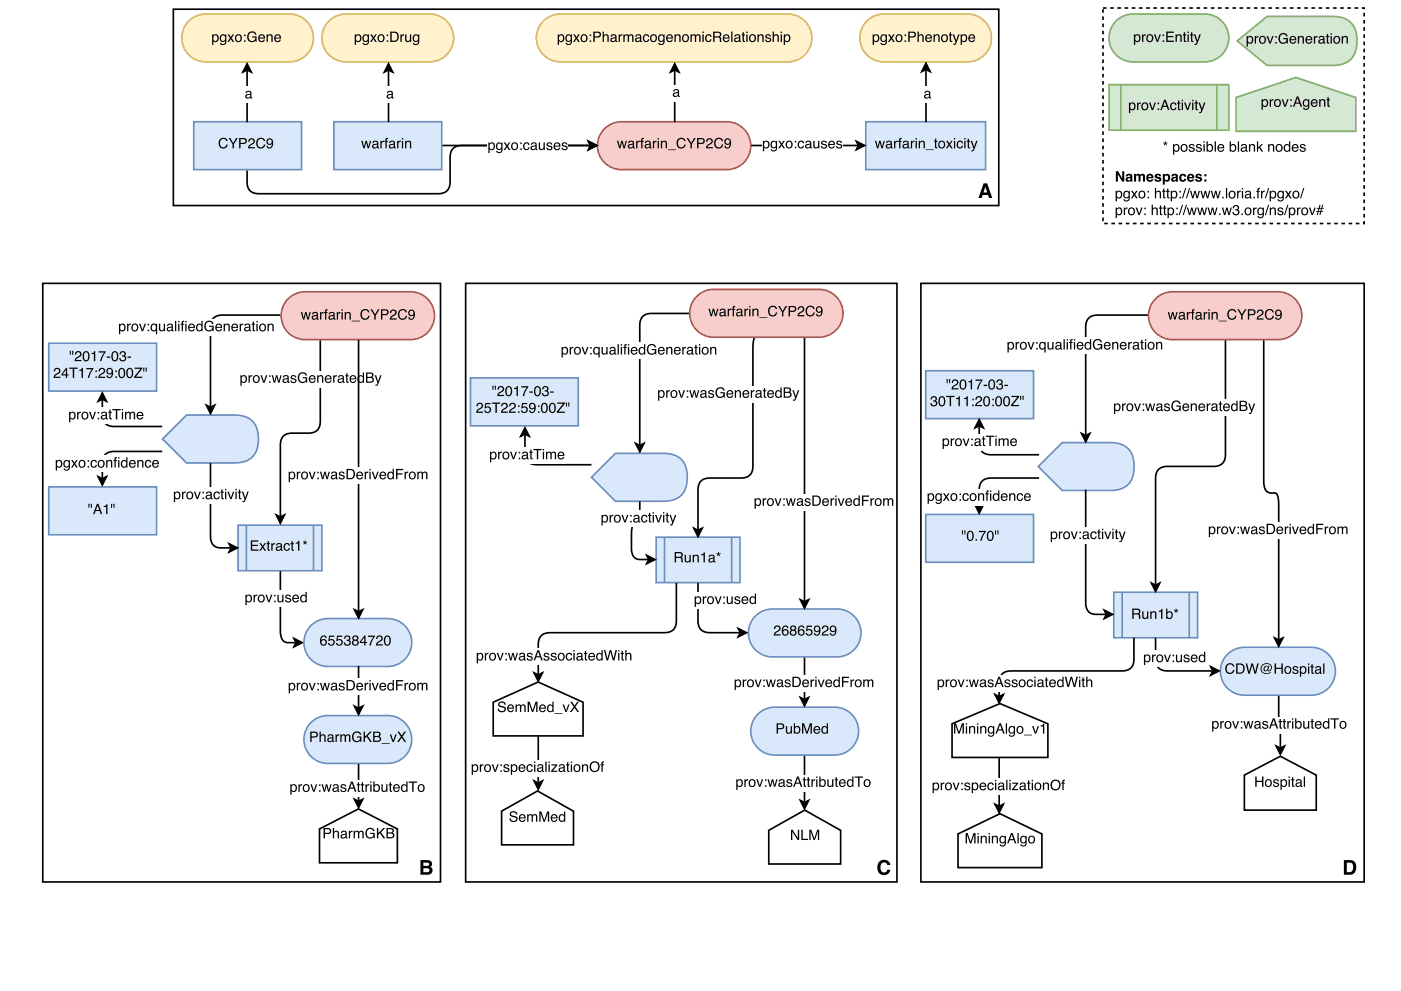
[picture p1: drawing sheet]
<svg xmlns="http://www.w3.org/2000/svg" width="297mm" height="210mm" viewBox="0 0 297 210" stroke-linecap="round" stroke-linejoin="round" font-family="sans-serif">
<path d="M9.1 60.1h84.3v127h-84.3z" fill="none" stroke="#000" stroke-width=".35"/>
<path d="M67.7 175.9l8.3-4.3 8.3 4.3v7.2h-16.6z" fill="#fff"/>
<path d="M67.7 175.9l8.3-4.3 8.3 4.3v7.2h-16.6z" fill="none" stroke="#000" stroke-width=".35"/>
<path d="M68.6 175.7h1a.63 .63 0 0 1 .6 .6 .63 .63 0 0 1-.6 .6h-.7v1h-.3zM68.9 175.9v.8h.6a.38 .38 0 0 0 .4-.4 .38 .38 0 0 0-.4-.4zM70.6 175.7h.2v.8a.56 .56 0 0 1 .7-.2 .56 .56 0 0 1 .4 .5v1.1h-.3v-1a.39 .39 0 0 0-.5-.4 .39 .39 0 0 0-.3 .5v.9h-.2zM72.5 177.3a.38 .38 0 0 0 .5 .4 .38 .38 0 0 0 .2-.6zM72.4 176.5a.71 .71 0 0 1 1.1 .2v.9l.2 .1-.1 .2a.45 .45 0 0 0-.7 0 .49 .49 0 0 1-.7-.4 .49 .49 0 0 1 .5-.5l.5-.2a.36 .36 0 0 0-.3-.4 .36 .36 0 0 0-.4 .4h-.2zM74 176.3h.2v.3l.5-.4v.3l-.2 .1-.2 .2-.1 1.1h-.2zM75 176.3h.2v.2a.52 .52 0 0 1 .9 0 .53 .53 0 0 1 .6-.2 .53 .53 0 0 1 .4 .5v1.1h-.3v-1.3l-.2-.1-.4 .2v1.2h-.3v-1.1a.36 .36 0 0 0-.5-.3 .36 .36 0 0 0-.2 .5v.9h-.2zM77.8 175.9a.97 .97 0 0 1 1.6 .4h-.3a.76 .76 0 0 0-1-.3 .76 .76 0 0 0-.3 1 .7 .7 0 0 0 .7 .7 .7 .7 0 0 0 .7-.8h-.7v-.2h1v1.2h-.2l-.1-.3a1.03 1.03 0 0 1-1.3 .2 1.03 1.03 0 0 1-.4-1.3zM79.9 175.7h.3v1l1.1-1h.4l-.9 .9 .9 1.3h-.4l-.8-1.1-.3 .3v.8h-.3zM82.2 175.9v.7h.6a.35 .35 0 0 0 .4-.3 .35 .35 0 0 0-.4-.4zM82.2 176.8v.8h.7a.4 .4 0 0 0 .4-.4 .4 .4 0 0 0-.5-.4zM81.9 175.7h1a.54 .54 0 0 1 .6 .3 .54 .54 0 0 1-.3 .7 .62 .62 0 0 1 .4 .8 .62 .62 0 0 1-.7 .4h-1z" fill="#000"/>
<path d="M65.6 153.6a5.1 5.1 0 0 1 3.9-1.8h12.7a5.1 5.1 0 0 1 5.1 5.1 5.1 5.1 0 0 1-5.1 5.1h-12.7a5.1 5.1 0 0 1-4.6-3 5.1 5.1 0 0 1 .7-5.4z" fill="#dae8fc"/>
<path d="M65.6 153.6a5.1 5.1 0 0 1 3.9-1.8h12.7a5.1 5.1 0 0 1 5.1 5.1 5.1 5.1 0 0 1-5.1 5.1h-12.7a5.1 5.1 0 0 1-4.6-3 5.1 5.1 0 0 1 .7-5.4z" fill="none" stroke="#6c8ebf" stroke-width=".35"/>
<g fill="#000">
<path d="M75.1 169.6l.9 .4 .9-.4-.9 1.7z"/>
<path d="M65.8 155.2h1a.63 .63 0 0 1 .6 .7 .63 .63 0 0 1-.6 .6h-.7v.9h-.3zM66.1 155.5v.7h.6a.38 .38 0 0 0 .4-.3 .38 .38 0 0 0-.4-.4zM67.7 155.2h.3v.8a.56 .56 0 0 1 .7-.2 .56 .56 0 0 1 .3 .6v1h-.2v-1a.39 .39 0 0 0-.5-.4 .39 .39 0 0 0-.3 .6v.8h-.3zM69.7 156.9a.38 .38 0 0 0 .5 .3 .38 .38 0 0 0 .2-.6zM69.5 156a.71 .71 0 0 1 1.2 .2v1h.2l-.2 .2a.45 .45 0 0 0-.7 0 .49 .49 0 0 1-.6-.3 .49 .49 0 0 1 .5-.6l.5-.1a.36 .36 0 0 0-.3-.4 .36 .36 0 0 0-.4 .3h-.3zM71.1 155.8h.3v.3l.5-.3v.3h-.2l-.3 .2v1.1h-.3zM72.1 155.8h.3v.2a.52 .52 0 0 1 .9 0 .53 .53 0 0 1 .6-.2 .53 .53 0 0 1 .4 .5v1.1h-.3v-1.2l-.3-.2-.3 .3v1.1h-.3v-1a.36 .36 0 0 0-.5-.4 .36 .36 0 0 0-.2 .6v.8h-.3zM74.9 155.5a.97 .97 0 0 1 1.7 .4h-.3a.76 .76 0 0 0-1-.4 .76 .76 0 0 0-.3 1.1 .7 .7 0 0 0 .7 .6 .7 .7 0 0 0 .7-.7h-.7v-.3h.9v1.2h-.2v-.3a1.03 1.03 0 0 1-1.4 .2 1.03 1.03 0 0 1-.3-1.3zM77.1 155.2h.3v1.1l1-1.1h.5l-1 .9 1 1.3h-.4l-.8-1.1-.3 .3v.8h-.3zM79.4 155.5v.6h.5a.35 .35 0 0 0 .5-.3 .35 .35 0 0 0-.5-.3zM79.4 156.4v.8h.6a.4 .4 0 0 0 .5-.5 .4 .4 0 0 0-.5-.3zM79.1 155.2h1a.54 .54 0 0 1 .6 .4 .54 .54 0 0 1-.3 .6 .62 .62 0 0 1 .4 .8 .62 .62 0 0 1-.8 .4h-.9zM80.9 157.6h1.7v.2h-1.7zM82.6 155.8h.3l.5 1.3 .4-1.3h.3l-.6 1.6h-.3zM84.3 155.2h.3l.6 .9 .5-.9h.4l-.7 1.1 .7 1.1h-.3l-.6-.9-.6 .9h-.4l.8-1.1z"/>
</g>
<path d="M75.1 169.6l.9 .4 .9-.4-.9 1.7zM76 162.1v7.9" fill="none" stroke="#000" stroke-width=".35"/>
<path d="M61.4 165.5h28.7v3.5h-28.7z" fill="#fff"/>
<path d="M62 166.7a.56 .56 0 0 0-.2 .8 .56 .56 0 0 0 .8 .2 .56 .56 0 0 0 .1-.8 .56 .56 0 0 0-.7-.2zM61.6 166.4h.2v.2a.7 .7 0 0 1 1-.1 .7 .7 0 0 1 .1 1 .62 .62 0 0 1-.4 .5 .62 .62 0 0 1-.7-.2v.8h-.2zM63.3 166.4h.2v.3l.6-.3v.3h-.3l-.2 .2-.1 1.1h-.2zM64.6 166.8a.56 .56 0 0 0-.1 .7 .56 .56 0 0 0 .8 .1 .55 .55 0 0 0 0-.8 .55 .55 0 0 0-.7 0zM64.4 166.6a.78 .78 0 0 1 1.1 .1 .78 .78 0 0 1-.1 1.1 .78 .78 0 0 1-1.1-.1l-.1-.7zM65.8 166.4h.3l.4 1.3 .5-1.3h.3l-.6 1.6h-.3zM67.6 166.4h.4v.3h-.4zM67.6 167.7h.4v.3h-.4zM68.2 166.4h.3l.3 1.3 .3-1.3h.3l.3 1.2 .3-1.2h.3l-.5 1.6h-.2l-.4-1.2-.3 1.2h-.3zM70.8 167.4a.38 .38 0 0 0 .5 .4 .38 .38 0 0 0 .2-.6zM70.6 166.6a.71 .71 0 0 1 1.2 .2v1h.2l-.2 .2a.45 .45 0 0 0-.6 0 .49 .49 0 0 1-.7-.3 .49 .49 0 0 1 .5-.6l.5-.2a.36 .36 0 0 0-.3-.3 .36 .36 0 0 0-.4 .3h-.2zM72.4 166.5a.64 .64 0 0 1 1 .4h-.2a.34 .34 0 0 0-.4-.3 .34 .34 0 0 0-.3 .3l.1 .1a.76 .76 0 0 1 .8 .7 .69 .69 0 0 1-.7 .4 .69 .69 0 0 1-.6-.6h.3a.39 .39 0 0 0 .4 .3 .39 .39 0 0 0 .4-.3l-.1-.1a.76 .76 0 0 1-.9-.7zM74.6 166.1l-.4 1h.7zM74.4 165.8h.4l.8 2.2h-.4l-.2-.7h-.8l-.3 .7h-.3zM75.9 166h.2v.4h.3v.2h-.3v1.1l.3 .1v.2h-.4l-.1-.2v-1.2h-.3v-.2h.3zM76.7 166h.3v.4h.2v.2h-.2v1.1l.2 .1v.2h-.3l-.2-.2v-1.2h-.2v-.2h.2zM77.5 166.4h.3v.3l.5-.3v.3h-.3l-.2 .2v1.1h-.3zM78.5 166.4h.3v1.6h-.3zM78.5 165.8h.3v.3h-.3zM79.2 165.8h.2v.8a.7 .7 0 0 1 .9-.1 .7 .7 0 0 1 .2 .9 .63 .63 0 0 1-.4 .6 .63 .63 0 0 1-.7-.2v.2h-.2zM79.5 166.7a.55 .55 0 0 0-.1 .8 .55 .55 0 0 0 .8 .1 .56 .56 0 0 0 0-.7 .56 .56 0 0 0-.7-.2zM80.9 166.4h.2v1.1a.41 .41 0 0 0 .6 .3 .41 .41 0 0 0 .2-.6v-.8h.2v1.6h-.2v-.2a.55 .55 0 0 1-.6 .2 .55 .55 0 0 1-.4-.5zM82.6 166h.3v.4h.2v.2h-.2v1.1l.2 .1v.2h-.3l-.2-.2v-1.2h-.2v-.2h.2zM83.5 166.6a.73 .73 0 0 1 .9-.1 .73 .73 0 0 1 .4 .8h-1.2a.45 .45 0 0 0 .4 .5 .45 .45 0 0 0 .5-.3h.3a.78 .78 0 0 1-1.2 .5 .78 .78 0 0 1-.2-1.2zM83.7 166.7l-.1 .4h.9l-.3-.5zM85.4 166.8a.55 .55 0 0 0-.1 .7 .55 .55 0 0 0 .7 .2 .55 .55 0 0 0 .1-.8 .55 .55 0 0 0-.7-.1zM85.3 166.5l.5-.1 .3 .2v-.8h.3v2.2h-.2v-.2a.73 .73 0 0 1-1.1 0 .73 .73 0 0 1 0-1zM86.7 165.8h1.7v.3h-.7v1.9h-.3v-1.9h-.7zM88.9 166.8a.56 .56 0 0 0 0 .7 .56 .56 0 0 0 .8 .1 .55 .55 0 0 0 0-.8 .55 .55 0 0 0-.8 0zM88.8 166.6a.78 .78 0 0 1 1.1 .1 .78 .78 0 0 1-.2 1.1 .78 .78 0 0 1-1.1-.1v-.7z" fill="#000"/>
<path d="M50.5 111.4h17.7v9.7h-17.7z" fill="#dae8fc"/>
<path d="M50.5 111.4h17.7v9.7h-17.7zM52.2 111.4v9.7M66.5 111.4v9.7" fill="none" stroke="#6c8ebf" stroke-width=".35"/>
<path d="M53.2 114.7h1.6v.2h-1.3v.7h1.2v.2h-1.2v.8h1.3v.2h-1.6zM55 115.2h.3l.4 .6 .4-.6 .3 .1-.5 .7 .5 .8h-.3l-.4-.6-.4 .6h-.3l.5-.8zM56.7 114.8h.3v.4h.2v.3h-.2v1l.2 .1v.2h-.3l-.2-.1v-1.2h-.2v-.3h.2zM57.5 115.2h.3v.3l.5-.3v.3h-.3l-.2 .3v1h-.3zM58.8 116.3a.38 .38 0 0 0 .5 .3 .38 .38 0 0 0 .2-.5zM58.6 115.4a.71 .71 0 0 1 1.2 .2v1h.2l-.2 .3a.45 .45 0 0 0-.7 0 .49 .49 0 0 1-.6-.4 .49 .49 0 0 1 .5-.6l.5-.1a.36 .36 0 0 0-.3-.4 .36 .36 0 0 0-.4 .3h-.3zM60.3 115.4a.65 .65 0 0 1 .7-.2 .65 .65 0 0 1 .5 .6h-.3a.44 .44 0 0 0-.6-.3 .44 .44 0 0 0-.2 .6 .42 .42 0 0 0 .3 .5 .42 .42 0 0 0 .5-.3h.3a.72 .72 0 0 1-1 .5 .72 .72 0 0 1-.4-1zM61.8 114.8h.3v.4h.2v.3h-.2v1l.2 .1v.2h-.3l-.2-.1v-1.2h-.2v-.3h.2zM62.7 115.1l.8-.4v2.1h-.3v-1.5h-.5zM64.3 114.9l.3 .1v-.3h.2v.3l.3-.1v.1l-.3 .1 .2 .3-.1 .1-.2-.3-.2 .3-.2-.1 .2-.3-.3-.1z" fill="#000"/>
<path d="M34.5 93.1l5-5h10.2a4.5 4.5 0 0 1 5.1 5 4.5 4.5 0 0 1-5.1 5.1h-10.2z" fill="#dae8fc"/>
<path d="M34.5 93.1l5-5h10.2a4.5 4.5 0 0 1 5.1 5 4.5 4.5 0 0 1-5.1 5.1h-10.2z" fill="none" stroke="#6c8ebf" stroke-width=".35"/>
<path d="M59.4 66.9h-12.2a2.25 2.25 0 0 0-2.6 2.5v17M43.7 86l.9 .4 .9-.4-.9 1.7z" fill="none" stroke="#000" stroke-width=".35"/>
<path d="M43.7 86l.9 .4 .9-.4-.9 1.7z" fill="#000"/>
<path d="M25 67.7h33.3v3.6h-33.3z" fill="#fff"/>
<g fill="#000">
<path d="M48.6 115.4l1.7 .8-1.7 .9 .4-.9z"/>
<path d="M25.6 69a.56 .56 0 0 0-.1 .8 .56 .56 0 0 0 .7 .1 .56 .56 0 0 0 .1-.7 .56 .56 0 0 0-.7-.2zM25.2 68.7h.3v.2a.7 .7 0 0 1 .9-.1 .7 .7 0 0 1 .2 1 .62 .62 0 0 1-.4 .5 .62 .62 0 0 1-.7-.2v.8h-.3zM26.9 68.7h.3v.3l.5-.3v.2l-.2 .1-.3 .2v1.1h-.3zM28.2 69.1a.56 .56 0 0 0 0 .7 .56 .56 0 0 0 .7 .1 .55 .55 0 0 0 .1-.8 .55 .55 0 0 0-.8 0zM28 68.9a.78 .78 0 0 1 1.2 .1 .78 .78 0 0 1-.2 1.1 .78 .78 0 0 1-1.1-.2v-.6zM29.5 68.7h.3l.4 1.3 .4-1.3h.3l-.6 1.6h-.2zM31.3 68.7h.3v.3h-.3zM31.3 69.9h.3v.4h-.3zM32.3 69a.53 .53 0 0 0-.1 .8 .53 .53 0 0 0 .8 0 .53 .53 0 0 0 0-.7 .53 .53 0 0 0-.7-.1zM32.1 68.9l.5-.3 .5 .3v-.2h.2v2.2h-.3v-.8a.73 .73 0 0 1-1 0 .73 .73 0 0 1 0-1zM33.7 68.7h.3v1a.41 .41 0 0 0 .5 .4 .41 .41 0 0 0 .2-.6v-.8h.3v1.6h-.3v-.3a.55 .55 0 0 1-.6 .3 .55 .55 0 0 1-.4-.5zM35.6 69.7a.38 .38 0 0 0 .5 .4 .38 .38 0 0 0 .2-.6zM35.5 68.9a.71 .71 0 0 1 1.2 .2v.9l.1 .1-.1 .2a.45 .45 0 0 0-.7 0 .49 .49 0 0 1-.7-.4 .49 .49 0 0 1 .5-.5l.6-.2a.36 .36 0 0 0-.3-.4 .36 .36 0 0 0-.4 .4h-.3zM37.1 68.1h.3v2.2h-.3zM37.8 68.7h.2v1.6h-.2zM37.8 68.1h.2v.3h-.2zM38.6 68.2l.4-.1v.2l-.2 .2v.2h.2v.2h-.2v1.4h-.3v-1.4h-.2v-.2h.2zM39.3 68.7h.3v1.6h-.3zM39.3 68.1h.3v.3h-.3zM40.1 68.9a.73 .73 0 0 1 .9-.2 .73 .73 0 0 1 .3 .9h-1.1a.45 .45 0 0 0 .3 .5 .45 .45 0 0 0 .5-.3h.3a.78 .78 0 0 1-1.1 .4 .78 .78 0 0 1-.2-1.1zM40.3 69l-.1 .3h.9l-.3-.4zM42 69a.55 .55 0 0 0-.1 .8 .55 .55 0 0 0 .7 .1 .55 .55 0 0 0 .1-.7 .55 .55 0 0 0-.7-.2zM41.9 68.8l.5-.1 .3 .2v-.8h.3v2.2h-.3v-.2a.73 .73 0 0 1-1 0 .73 .73 0 0 1-.1-1zM43.6 68.3a.97 .97 0 0 1 1.7 .4h-.3a.76 .76 0 0 0-1.1-.3 .76 .76 0 0 0-.3 1 .7 .7 0 0 0 .8 .7 .7 .7 0 0 0 .6-.8h-.7v-.2h1v1.2h-.2l-.1-.3a1.03 1.03 0 0 1-1.3 .2 1.03 1.03 0 0 1-.4-1.3zM45.8 68.9a.73 .73 0 0 1 .9-.2 .73 .73 0 0 1 .4 .9h-1.2a.45 .45 0 0 0 .4 .5 .45 .45 0 0 0 .5-.3h.3a.78 .78 0 0 1-1.1 .4 .78 .78 0 0 1-.3-1.1zM46.1 69l-.2 .3h.9l-.3-.4zM47.4 68.7h.3v.2a.57 .57 0 0 1 .6-.2 .57 .57 0 0 1 .4 .6v1h-.3v-1a.39 .39 0 0 0-.4-.4 .39 .39 0 0 0-.3 .5v.9h-.3zM49.2 68.9a.73 .73 0 0 1 .9-.2 .73 .73 0 0 1 .4 .9h-1.2a.45 .45 0 0 0 .4 .5 .45 .45 0 0 0 .5-.3h.3a.78 .78 0 0 1-1.1 .4 .78 .78 0 0 1-.3-1.1zM49.5 69l-.2 .3h.9l-.3-.4zM50.8 68.7h.3v.3l.5-.3v.2l-.3 .1-.2 .2v1.1h-.3zM52.1 69.7a.38 .38 0 0 0 .5 .4 .38 .38 0 0 0 .2-.6zM51.9 68.9a.71 .71 0 0 1 1.2 .2v.9l.2 .1-.2 .2a.45 .45 0 0 0-.7 0 .49 .49 0 0 1-.6-.4 .49 .49 0 0 1 .4-.5l.6-.2a.36 .36 0 0 0-.3-.4 .36 .36 0 0 0-.4 .4h-.3zM53.6 68.2h.2v.5h.3v.2h-.3v1l.3 .2v.2h-.4l-.1-.2v-1.2h-.2v-.2h.2zM54.4 68.7h.2v1.6h-.2zM54.4 68.1h.2v.3h-.2zM55.3 69.1a.56 .56 0 0 0 0 .7 .56 .56 0 0 0 .7 .1 .55 .55 0 0 0 .1-.8 .55 .55 0 0 0-.8 0zM55.1 68.9a.78 .78 0 0 1 1.1 .1 .78 .78 0 0 1-.1 1.1 .78 .78 0 0 1-1.1-.2v-.6zM56.7 68.7h.3v.2a.57 .57 0 0 1 .6-.2 .57 .57 0 0 1 .4 .6v1h-.2v-1a.39 .39 0 0 0-.5-.4 .39 .39 0 0 0-.3 .5v.9h-.3z"/>
</g>
<path d="M44.6 98.2v15.5a2.13 2.13 0 0 0 2.2 2.5h2.2M48.6 115.4l1.7 .8-1.7 .9 .4-.9z" fill="none" stroke="#000" stroke-width=".35"/>
<path d="M36.7 103.4h16v3.5h-16z" fill="#fff"/>
<g fill="#000">
<path d="M62.3 135.5l1.8 .8-1.8 .9 .5-.9z"/>
<path d="M37.3 104.6a.56 .56 0 0 0-.2 .8 .56 .56 0 0 0 .8 .2 .56 .56 0 0 0 .1-.8 .56 .56 0 0 0-.7-.2zM36.9 104.3h.2v.2a.7 .7 0 0 1 1-.1 .7 .7 0 0 1 .1 1 .62 .62 0 0 1-.4 .5 .62 .62 0 0 1-.7-.2v.8h-.2zM38.6 104.3h.2v.3l.6-.3v.3h-.3l-.2 .2v1.1h-.3zM39.9 104.7a.56 .56 0 0 0-.1 .8 .56 .56 0 0 0 .8 0 .55 .55 0 0 0 0-.7 .55 .55 0 0 0-.7-.1zM39.7 104.5a.78 .78 0 0 1 1.1 .1 .78 .78 0 0 1-.1 1.1 .78 .78 0 0 1-1.1-.1l-.1-.7zM41.1 104.3h.3l.4 1.3 .5-1.3h.3l-.6 1.6h-.3zM43 104.3h.3v.4h-.3zM43 105.6h.3v.3h-.3zM43.9 105.3a.38 .38 0 0 0 .5 .4 .38 .38 0 0 0 .2-.6zM43.8 104.5a.71 .71 0 0 1 1.1 .2v1h.2l-.1 .2a.45 .45 0 0 0-.7 0 .49 .49 0 0 1-.7-.3 .49 .49 0 0 1 .5-.6l.5-.1a.36 .36 0 0 0-.3-.4 .36 .36 0 0 0-.4 .3h-.2zM45.4 104.5a.65 .65 0 0 1 .7-.2 .65 .65 0 0 1 .5 .5h-.3a.44 .44 0 0 0-.5-.3 .44 .44 0 0 0-.3 .7 .42 .42 0 0 0 .3 .5 .42 .42 0 0 0 .5-.4h.3a.72 .72 0 0 1-.9 .6 .72 .72 0 0 1-.4-1zM46.9 103.9h.3v.4h.3v.2h-.3v1.1l.3 .1v.2h-.4l-.2-.2v-1.2h-.2v-.2h.2zM47.7 104.3h.3v1.6h-.3zM47.7 103.7h.3v.3h-.3zM48.2 104.3h.3l.5 1.3 .4-1.3h.3l-.6 1.6h-.3zM49.9 104.3h.3v1.6h-.3zM49.9 103.7h.3v.3h-.3zM50.6 103.9h.3v.4h.3v.2h-.3v1.1l.3 .1v.2h-.4l-.1-.2-.1-1.2h-.2v-.2h.2zM51.3 104.3h.3l.4 1.3 .4-1.3h.3l-.6 1.7a.53 .53 0 0 1-.7 .5v-.2h.3l.2-.3z"/>
</g>
<path d="M59.4 121.2v12.6a2.37 2.37 0 0 0 1.2 2.5h2.2M62.3 135.5l1.8 .8-1.8 .9 .5-.9z" fill="none" stroke="#000" stroke-width=".35"/>
<path d="M51.9 125.2h13.4v3.6h-13.4z" fill="#fff"/>
<g fill="#000">
<path d="M58.6 109.2l.8 .5 .9-.5-.9 1.8z"/>
<path d="M52.4 126.5a.56 .56 0 0 0-.1 .8 .56 .56 0 0 0 .7 .1 .56 .56 0 0 0 .2-.7 .56 .56 0 0 0-.8-.2zM52 126.2h.3v.2a.7 .7 0 0 1 1-.1 .7 .7 0 0 1 .1 1 .62 .62 0 0 1-.4 .5 .62 .62 0 0 1-.7-.2v.8h-.3zM53.8 126.2h.2v.3l.5-.3v.2l-.2 .1-.2 .2-.1 1.1h-.2zM55 126.6a.56 .56 0 0 0 0 .7 .56 .56 0 0 0 .8 .1 .55 .55 0 0 0 0-.8 .55 .55 0 0 0-.8 0zM54.9 126.4a.78 .78 0 0 1 1.1 .1 .78 .78 0 0 1-.2 1.1 .78 .78 0 0 1-1.1-.2v-.6zM56.3 126.2h.3l.4 1.3 .5-1.3h.3l-.7 1.6h-.2zM58.1 126.2h.3v.3h-.3zM58.1 127.5h.3v.3h-.3zM58.8 126.2h.3v1a.41 .41 0 0 0 .5 .4 .41 .41 0 0 0 .2-.6v-.8h.3v1.6h-.3l.1-.3a.55 .55 0 0 1-.7 .3 .55 .55 0 0 1-.4-.5zM60.6 126.3a.64 .64 0 0 1 1.1 .3h-.3a.34 .34 0 0 0-.3-.2 .34 .34 0 0 0-.3 .3 .76 .76 0 0 1 .9 .8 .69 .69 0 0 1-.7 .3 .69 .69 0 0 1-.6-.5h.3a.39 .39 0 0 0 .4 .3 .39 .39 0 0 0 .3-.3v-.1a.76 .76 0 0 1-.9-.8zM62.2 126.4a.73 .73 0 0 1 .9-.2 .73 .73 0 0 1 .3 .9h-1.2a.45 .45 0 0 0 .4 .5 .45 .45 0 0 0 .5-.3h.3a.78 .78 0 0 1-1.1 .4 .78 .78 0 0 1-.3-1.1zM62.4 126.5l-.2 .4h.9l-.3-.5zM64 126.5a.55 .55 0 0 0-.1 .8 .55 .55 0 0 0 .8 .1 .55 .55 0 0 0 .1-.7 .55 .55 0 0 0-.8-.2zM63.9 126.3l.6-.1 .3 .2v-.8h.2v2.2h-.2v-.2a.73 .73 0 0 1-1 0 .73 .73 0 0 1-.1-1z"/>
</g>
<path d="M67.9 72.1v17.3a2.25 2.25 0 0 1-2.5 2.5h-3.4a2.25 2.25 0 0 0-2.6 2.5v15.3M58.6 109.2l.8 .5 .9-.5-.9 1.8z" fill="none" stroke="#000" stroke-width=".35"/>
<path d="M50.8 78.7h30.2v3.5h-30.2z" fill="#fff"/>
<path d="M51.4 79.9a.56 .56 0 0 0-.2 .8 .56 .56 0 0 0 .8 .2 .56 .56 0 0 0 .1-.8 .56 .56 0 0 0-.7-.2zM51 79.6h.2v.2a.7 .7 0 0 1 1-.1 .7 .7 0 0 1 .1 1 .62 .62 0 0 1-.4 .5 .62 .62 0 0 1-.7-.2v.8h-.2zM52.7 79.6h.3v.3l.5-.3v.3h-.3l-.2 .2v1.1h-.3zM54 80a.56 .56 0 0 0-.1 .8 .56 .56 0 0 0 .8 0 .55 .55 0 0 0 .1-.7 .55 .55 0 0 0-.8-.1zM53.8 79.8a.78 .78 0 0 1 1.1 .1 .78 .78 0 0 1-.1 1.1 .78 .78 0 0 1-1.1-.1l-.1-.7zM55.2 79.6h.3l.5 1.3 .4-1.3h.3l-.6 1.6h-.3zM57.1 79.6h.3v.4h-.3zM57.1 80.9h.3v.3h-.3zM57.6 79.6h.3l.3 1.3 .3-1.3h.3l.3 1.3 .3-1.3h.3l-.4 1.6h-.3l-.4-1.2-.3 1.2h-.2zM60.2 80.7a.38 .38 0 0 0 .5 .3 .38 .38 0 0 0 .2-.6zM60.1 79.8a.71 .71 0 0 1 1.1 .2v1h.2l-.1 .2a.45 .45 0 0 0-.7 0 .49 .49 0 0 1-.7-.3 .49 .49 0 0 1 .5-.6l.5-.1a.36 .36 0 0 0-.3-.4 .36 .36 0 0 0-.4 .3h-.2zM61.8 79.7a.64 .64 0 0 1 1 .4h-.2a.34 .34 0 0 0-.4-.3 .34 .34 0 0 0-.3 .3l.1 .1a.76 .76 0 0 1 .8 .7 .69 .69 0 0 1-.7 .4 .69 .69 0 0 1-.5-.6h.2a.39 .39 0 0 0 .4 .3 .39 .39 0 0 0 .4-.3l-.1-.1a.76 .76 0 0 1-.9-.7zM63.4 79.3a.97 .97 0 0 1 1.7 .4h-.3a.76 .76 0 0 0-1-.4 .76 .76 0 0 0-.3 1.1 .7 .7 0 0 0 .7 .6 .7 .7 0 0 0 .7-.7h-.7v-.3h.9v1.2h-.2v-.3a1.03 1.03 0 0 1-1.4 .2 1.03 1.03 0 0 1-.3-1.3zM65.7 79.8a.73 .73 0 0 1 .9-.1 .73 .73 0 0 1 .3 .8h-1.1a.45 .45 0 0 0 .3 .5 .45 .45 0 0 0 .5-.3h.3a.78 .78 0 0 1-1.1 .5 .78 .78 0 0 1-.2-1.2zM65.9 79.9l-.1 .4h.8l-.2-.5zM67.2 79.6h.3v.2a.57 .57 0 0 1 .7-.2 .57 .57 0 0 1 .3 .6v1h-.2v-1a.39 .39 0 0 0-.5-.4 .39 .39 0 0 0-.3 .6v.8h-.3zM69.1 79.8a.73 .73 0 0 1 .9-.1 .73 .73 0 0 1 .3 .8h-1.2a.45 .45 0 0 0 .4 .5 .45 .45 0 0 0 .5-.3h.3a.78 .78 0 0 1-1.1 .5 .78 .78 0 0 1-.3-1.2zM69.3 79.9l-.2 .4h.9l-.3-.5zM70.6 79.6h.3v.3l.5-.3v.3h-.2l-.3 .2v1.1h-.3zM71.9 80.7a.38 .38 0 0 0 .5 .3 .38 .38 0 0 0 .2-.6zM71.7 79.8a.71 .71 0 0 1 1.2 .2v1h.2l-.2 .2a.45 .45 0 0 0-.6 0 .49 .49 0 0 1-.7-.3 .49 .49 0 0 1 .5-.6l.5-.1a.36 .36 0 0 0-.3-.4 .36 .36 0 0 0-.4 .3h-.2zM73.4 79.2h.3v.4h.2v.2h-.2v1.1l.2 .1v.2h-.3l-.2-.2v-1.2h-.2v-.2h.2zM74.3 79.8a.73 .73 0 0 1 .9-.1 .73 .73 0 0 1 .4 .8h-1.2a.45 .45 0 0 0 .3 .5 .45 .45 0 0 0 .6-.3h.2a.78 .78 0 0 1-1.1 .5 .78 .78 0 0 1-.2-1.2zM74.5 79.9l-.1 .4h.9l-.3-.5zM76.2 80a.55 .55 0 0 0-.1 .7 .55 .55 0 0 0 .7 .2 .55 .55 0 0 0 .1-.8 .55 .55 0 0 0-.7-.1zM76.1 79.7l.5-.1 .3 .2v-.8h.3v2.2h-.3v-.2a.73 .73 0 0 1-1 0 .73 .73 0 0 1 0-1zM77.9 79.3v.6h.5a.35 .35 0 0 0 .5-.3 .35 .35 0 0 0-.5-.3zM77.9 80.2v.8h.6a.4 .4 0 0 0 .5-.5 .4 .4 0 0 0-.5-.3zM77.6 79h.9a.54 .54 0 0 1 .7 .4 .54 .54 0 0 1-.3 .6 .62 .62 0 0 1 .4 .8 .62 .62 0 0 1-.8 .4h-.9zM79.4 79.6h.3l.5 1.3 .4-1.3h.3l-.6 1.7a.53 .53 0 0 1-.7 .5v-.2h.3l.1-.3z" fill="#000"/>
<path d="M10.3 72.8h22.9v10.2h-22.9z" fill="#dae8fc"/>
<path d="M10.3 72.8h22.9v10.2h-22.9z" fill="none" stroke="#6c8ebf" stroke-width=".35"/>
<g fill="#000">
<path d="M11.7 78.2a.7 .7 0 0 1 1 .2 .7 .7 0 0 1-.4 1l-.7 .5h1.2v.3h-1.5a1.33 1.33 0 0 1 1.1-1.2 .43 .43 0 0 0-.2-.7 .43 .43 0 0 0-.5 .5h-.3zM14 78.5l-.7 .9h.7zM14 78h.2v1.4h.3v.3h-.3v.5h-.2v-.5h-1v-.3zM14.7 78h1.8v.3h-.8v1.9h-.3v-1.9h-.7zM16.8 78.5l.8-.4v2.1h-.3v-1.5h-.5zM18.3 78.1h1.5l-.9 2.1h-.3l.2-.6 .7-1.2h-1.2zM20.2 78.6h.3v.3h-.3zM20.2 79.9h.3v.3h-.3zM21.1 78.2a.7 .7 0 0 1 1.1 .2 .7 .7 0 0 1-.4 1l-.7 .5h1.2v.3h-1.5a1.33 1.33 0 0 1 1.1-1.2 .43 .43 0 0 0-.2-.7 .43 .43 0 0 0-.5 .5h-.3zM22.7 78.3a.82 .82 0 0 1 1.1 0 .82 .82 0 0 1 .2 1 .73 .73 0 0 1-.5 .9 .73 .73 0 0 1-.9-.5h.2a.42 .42 0 0 0 .5 .3 .42 .42 0 0 0 .4-.5v-.3a.69 .69 0 0 1-1 .1 .69 .69 0 0 1 0-1zM22.8 78.8a.45 .45 0 0 0 .9 0 .45 .45 0 0 0-.9 0zM24.5 78.6h.3v.3h-.3zM24.5 79.9h.3v.3h-.3zM25.3 78.3a.77 .77 0 0 1 1-.1 .77 .77 0 0 1 .2 .9 .78 .78 0 0 1-.3 1 .78 .78 0 0 1-1-.2l-.1-1zM25.6 78.4a1.14 1.14 0 0 0 .2 1.6 1.13 1.13 0 0 0 .3-1.6zM27 78.3a.77 .77 0 0 1 1-.1 .77 .77 0 0 1 .2 .9 .78 .78 0 0 1-.3 1 .78 .78 0 0 1-1-.2l-.1-1zM27.3 78.4a1.14 1.14 0 0 0 .2 1.6 1.13 1.13 0 0 0 .3-1.6zM28.5 78h1.7v.2l-1.4 1.7h1.4v.3h-1.8v-.3l1.4-1.6h-1.3zM30.9 78h.2v.9h-.2zM30.3 78h.3v.9h-.2z"/>
<path d="M15.3 74.4h.2v.9h-.2zM14.8 74.4h.2v.9h-.2zM16.1 74.6a.7 .7 0 0 1 1.1 .2 .7 .7 0 0 1-.5 1l-.6 .6h1.2v.2h-1.5a1.33 1.33 0 0 1 1.1-1.2 .43 .43 0 0 0-.2-.7 .43 .43 0 0 0-.6 .5h-.2zM17.8 74.7a.77 .77 0 0 1 .9-.1 .77 .77 0 0 1 .3 1 .78 .78 0 0 1-.3 .9 .78 .78 0 0 1-1-.2l-.2-.9zM18 74.8a1.14 1.14 0 0 0 .2 1.6 1.13 1.13 0 0 0 .3-1.6zM19.4 74.9l.8-.4v2.1h-.3v-1.5h-.5zM20.9 74.5h1.5l-.9 2.1h-.3l.2-.6 .7-1.2h-1.2zM22.6 75.6h.8v.3h-.8zM23.9 74.7a.77 .77 0 0 1 .9-.1 .77 .77 0 0 1 .3 1 .78 .78 0 0 1-.3 .9 .78 .78 0 0 1-1-.2l-.2-.9zM24.1 74.8a1.14 1.14 0 0 0 .2 1.6 1.13 1.13 0 0 0 .3-1.6zM25.6 74.6a.61 .61 0 0 1 .9 0 .61 .61 0 0 1-.1 .9 .7 .7 0 0 1-.1 1.2 .7 .7 0 0 1-1-.7h.3a.46 .46 0 0 0 .4 .5 .46 .46 0 0 0 .5-.5 .46 .46 0 0 0-.6-.4v-.2a.4 .4 0 0 0 .5-.3 .4 .4 0 0 0-.3-.5 .4 .4 0 0 0-.5 .4v.2h-.3zM27 75.6h.8v.3h-.8z"/>
</g>
<path d="M10.3 103.3h22.9v10.2h-22.9z" fill="#dae8fc"/>
<path d="M10.3 103.3h22.9v10.2h-22.9z" fill="none" stroke="#6c8ebf" stroke-width=".35"/>
<g fill="#000">
<path d="M21.7 83.4l.9 1.7-.9-.4-.9 .4z"/>
<path d="M19.2 106.9h.3v.9h-.2zM18.7 106.9h.3l-.1 .9h-.1zM20.7 107.2l-.4 1h.7zM20.5 106.9h.4l.8 2.2h-.4l-.2-.7h-.8l-.3 .7h-.3zM22 107.4l.8-.4v2.1h-.3v-1.5h-.5zM24 106.9h.3v.9h-.2zM23.5 106.9h.3v.9h-.2z"/>
</g>
<path d="M21.7 83.4l.9 1.7-.9-.4-.9 .4zM21.7 84.7v3.2a2.25 2.25 0 0 0 2.5 2.6h10.2" fill="none" stroke="#000" stroke-width=".35"/>
<path d="M14.5 86.4h16v3.6h-16z" fill="#fff"/>
<g fill="#000">
<path d="M20.8 101.1l.9 .5 .9-.5-.9 1.8z"/>
<path d="M15 87.7a.56 .56 0 0 0-.1 .8 .56 .56 0 0 0 .7 .1 .56 .56 0 0 0 .2-.7 .56 .56 0 0 0-.8-.2zM14.6 87.4h.3v.2a.7 .7 0 0 1 1-.1 .7 .7 0 0 1 .1 1 .62 .62 0 0 1-.4 .5 .62 .62 0 0 1-.7-.2v.8h-.3zM16.4 87.4h.2v.3l.5-.4v.3l-.2 .1-.2 .2-.1 1.1h-.2zM17.6 87.8a.56 .56 0 0 0 0 .7 .56 .56 0 0 0 .8 .1 .55 .55 0 0 0 0-.8 .55 .55 0 0 0-.8 0zM17.5 87.6a.78 .78 0 0 1 1.1 .1 .78 .78 0 0 1-.2 1.1 .78 .78 0 0 1-1.1-.2v-.6zM18.9 87.4h.3l.4 1.3 .5-1.3h.3l-.6 1.6h-.3zM20.7 87.4h.3v.3h-.3zM20.7 88.6h.3v.4h-.3zM21.7 88.4a.38 .38 0 0 0 .5 .4 .38 .38 0 0 0 .2-.6zM21.5 87.6a.71 .71 0 0 1 1.2 .2v.9l.2 .1-.2 .2a.45 .45 0 0 0-.7 0 .49 .49 0 0 1-.6-.4 .49 .49 0 0 1 .5-.5l.5-.2a.36 .36 0 0 0-.3-.4 .36 .36 0 0 0-.4 .4h-.3zM23.2 86.9h.3v.5h.2v.2h-.2v1l.2 .2v.2h-.4l-.1-.2v-1.2h-.2v-.2h.2zM23.8 86.8h1.8v.2h-.7v2h-.3v-2h-.8zM25.8 87.4h.3v1.6h-.3zM25.8 86.8h.3v.3h-.3zM26.5 87.4h.3v.2a.52 .52 0 0 1 .9 0 .53 .53 0 0 1 .6-.2 .53 .53 0 0 1 .4 .5v1.1h-.3v-1.3l-.3-.1-.4 .2v1.2h-.3v-1.1a.36 .36 0 0 0-.4-.3 .36 .36 0 0 0-.2 .5v.9h-.3zM29.2 87.6a.73 .73 0 0 1 .9-.2 .73 .73 0 0 1 .3 .9h-1.2a.45 .45 0 0 0 .4 .5 .45 .45 0 0 0 .5-.3h.3a.78 .78 0 0 1-1.1 .4 .78 .78 0 0 1-.3-1.1zM29.4 87.7l-.2 .3h.9l-.3-.4z"/>
</g>
<path d="M34.4 95.8h-10.2a2.25 2.25 0 0 0-2.5 2.5v3.3M20.8 101.1l.9 .5 .9-.5-.9 1.8z" fill="none" stroke="#000" stroke-width=".35"/>
<path d="M11.6 96.7h22.1v3.5h-22.1z" fill="#fff"/>
<path d="M12.2 97.9a.56 .56 0 0 0-.1 .8 .56 .56 0 0 0 .7 .2 .56 .56 0 0 0 .1-.8 .56 .56 0 0 0-.7-.2zM11.8 97.6h.3v.2a.7 .7 0 0 1 .9-.1 .7 .7 0 0 1 .2 1 .62 .62 0 0 1-.4 .5 .62 .62 0 0 1-.7-.2v.8h-.3zM13.6 97.8l.5-.2 .5 .2v-.2h.2v1.5a.7 .7 0 0 1-.5 .8 .7 .7 0 0 1-.8-.5h.2a.46 .46 0 0 0 .7 .2 .46 .46 0 0 0 .2-.6 .69 .69 0 0 1-1 .1 .69 .69 0 0 1-.2-.9zM13.8 97.9a.56 .56 0 0 0-.1 .8 .56 .56 0 0 0 .7 .2 .56 .56 0 0 0 .2-.8 .56 .56 0 0 0-.8-.2zM15.1 97.6h.3l.4 .6 .4-.6h.3l-.6 .8 .6 .8h-.3l-.4-.6-.4 .6h-.4l.6-.8zM17 98a.56 .56 0 0 0 0 .8 .56 .56 0 0 0 .7 0 .55 .55 0 0 0 .1-.8 .55 .55 0 0 0-.8 0zM16.8 97.8a.78 .78 0 0 1 1.2 .1 .78 .78 0 0 1-.2 1.1 .78 .78 0 0 1-1.1-.1v-.7zM18.6 97.6h.3v.4h-.3zM18.6 98.9h.3v.3h-.3zM19.4 97.8a.65 .65 0 0 1 .7-.2 .65 .65 0 0 1 .4 .5h-.2a.44 .44 0 0 0-.6-.3 .44 .44 0 0 0-.2 .7 .42 .42 0 0 0 .3 .5 .42 .42 0 0 0 .5-.4h.2a.72 .72 0 0 1-.9 .6 .72 .72 0 0 1-.4-1zM21.1 98a.56 .56 0 0 0-.1 .8 .56 .56 0 0 0 .8 0 .55 .55 0 0 0 .1-.8 .55 .55 0 0 0-.8 0zM20.9 97.8a.78 .78 0 0 1 1.1 .1 .78 .78 0 0 1-.1 1.1 .78 .78 0 0 1-1.1-.1l-.1-.7zM22.5 97.6h.3v.2a.57 .57 0 0 1 .6-.2 .57 .57 0 0 1 .4 .6v1h-.3v-1a.39 .39 0 0 0-.4-.4 .39 .39 0 0 0-.3 .6v.8h-.3zM24.3 97.1l.5-.1v.2l-.3 .2v.2h.3v.2h-.3v1.4h-.2v-1.4h-.3v-.2h.3zM25.1 97.6h.2v1.6h-.2zM25.1 97h.2v.3h-.2zM26 98a.55 .55 0 0 0-.1 .7 .55 .55 0 0 0 .8 .2 .55 .55 0 0 0 .1-.8 .55 .55 0 0 0-.8-.1zM25.9 97.7l.6-.1 .3 .2v-.8h.2v2.2h-.2v-.2a.73 .73 0 0 1-1 0 .73 .73 0 0 1-.1-1zM27.5 97.8a.73 .73 0 0 1 .9-.1 .73 .73 0 0 1 .4 .8h-1.2a.45 .45 0 0 0 .4 .5 .45 .45 0 0 0 .5-.3h.3a.78 .78 0 0 1-1.1 .5 .78 .78 0 0 1-.3-1.2zM27.8 97.9l-.2 .4h.9l-.3-.5zM29.1 97.6h.3v.2a.57 .57 0 0 1 .6-.2 .57 .57 0 0 1 .4 .6v1h-.3v-1a.39 .39 0 0 0-.4-.4 .39 .39 0 0 0-.3 .6v.8h-.3zM30.9 97.8a.65 .65 0 0 1 .7-.2 .65 .65 0 0 1 .5 .5h-.3a.44 .44 0 0 0-.6-.3 .44 .44 0 0 0-.2 .7 .42 .42 0 0 0 .3 .5 .42 .42 0 0 0 .5-.4h.3a.72 .72 0 0 1-1 .6 .72 .72 0 0 1-.4-1zM32.5 97.8a.73 .73 0 0 1 .8-.1 .73 .73 0 0 1 .4 .8h-1.2a.45 .45 0 0 0 .4 .5 .45 .45 0 0 0 .5-.3h.3a.78 .78 0 0 1-1.1 .5 .78 .78 0 0 1-.3-1.2zM32.7 97.9l-.2 .4h.9l-.3-.5z" fill="#000"/>
<path d="M65.6 133a5.1 5.1 0 0 1 3.9-1.8h12.7a5.1 5.1 0 0 1 5.1 5.1 5.1 5.1 0 0 1-5.1 5.1h-12.7a5.1 5.1 0 0 1-4.6-2.9 5.1 5.1 0 0 1 .7-5.5z" fill="#dae8fc"/>
<path d="M65.6 133a5.1 5.1 0 0 1 3.9-1.8h12.7a5.1 5.1 0 0 1 5.1 5.1 5.1 5.1 0 0 1-5.1 5.1h-12.7a5.1 5.1 0 0 1-4.6-2.9 5.1 5.1 0 0 1 .7-5.5z" fill="none" stroke="#6c8ebf" stroke-width=".35"/>
<g fill="#000">
<path d="M75.1 149.8l.9 .5 .9-.5-.9 1.8z"/>
<path d="M68.1 135l.7-.2 .4 .4 .1 .2h-.3a.44 .44 0 0 0-.5-.3 .44 .44 0 0 0-.4 .5v.2a.71 .71 0 0 1 1.1 .1 .71 .71 0 0 1-.3 1.1 .71 .71 0 0 1-1-.4v-.8zM68.2 136.3a.46 .46 0 0 0 .9 0 .46 .46 0 0 0-.9 0zM69.8 134.9h1.1v.2h-.9l-.1 .6a.73 .73 0 0 1 1 .3 .73 .73 0 0 1-.5 1 .73 .73 0 0 1-.9-.6h.3a.47 .47 0 0 0 .7 .2 .47 .47 0 0 0 .1-.7 .47 .47 0 0 0-.8 .1h-.2zM71.5 134.9h1.1v.2h-.9l-.1 .6a.73 .73 0 0 1 1 .3 .73 .73 0 0 1-.5 1 .73 .73 0 0 1-.9-.6h.3a.47 .47 0 0 0 .7 .2 .47 .47 0 0 0 .1-.7 .47 .47 0 0 0-.8 .1h-.2zM73.2 134.9a.61 .61 0 0 1 .9 0 .61 .61 0 0 1-.1 .9 .7 .7 0 0 1-.1 1.2 .7 .7 0 0 1-1-.7h.3a.46 .46 0 0 0 .4 .6 .46 .46 0 0 0 .5-.6 .46 .46 0 0 0-.6-.3v-.3a.4 .4 0 0 0 .5-.2 .4 .4 0 0 0-.3-.5 .4 .4 0 0 0-.5 .4v.1h-.3zM75 135.4a.36 .36 0 0 0 .7 0 .36 .36 0 0 0-.7 0zM74.9 136.4a.45 .45 0 0 0 .9 0 .45 .45 0 0 0-.9 0zM74.9 135a.6 .6 0 0 1 .9-.1 .6 .6 0 0 1-.1 .9 .66 .66 0 0 1 .1 1 .66 .66 0 0 1-.9 0 .66 .66 0 0 1 .1-1l-.3-.4zM77.2 135.2l-.7 1h.7zM77.3 134.8h.2v1.4h.3v.2h-.3v.5h-.3v-.5h-.9v-.2zM78 134.9h1.5l-.9 2h-.3l.2-.6 .7-1.2h-1.2zM80 134.9a.7 .7 0 0 1 1.1 .2 .7 .7 0 0 1-.5 1l-.6 .6h1.2v.2h-1.5a1.33 1.33 0 0 1 1-1.2 .43 .43 0 0 0-.2-.7 .43 .43 0 0 0-.5 .6h-.3zM81.6 135a.77 .77 0 0 1 1 0 .77 .77 0 0 1 .3 .9 .78 .78 0 0 1-.4 .9 .78 .78 0 0 1-1-.1l-.1-1zM81.9 135.2a1.14 1.14 0 0 0 .2 1.6 1.13 1.13 0 0 0 .3-1.6z"/>
</g>
<path d="M75.1 149.8l.9 .5 .9-.5-.9 1.8zM76 141.3v9" fill="none" stroke="#000" stroke-width=".35"/>
<path d="M61 143.9h29.7v3.6h-29.7z" fill="#fff"/>
<path d="M61.6 145.2a.56 .56 0 0 0-.1 .8 .56 .56 0 0 0 .7 .1 .56 .56 0 0 0 .1-.7 .56 .56 0 0 0-.7-.2zM61.2 144.9h.3v.2a.7 .7 0 0 1 .9-.1 .7 .7 0 0 1 .2 1 .62 .62 0 0 1-.5 .5 .62 .62 0 0 1-.6-.2v.8h-.3zM62.9 144.9h.3v.3l.5-.3v.2l-.3 .1-.2 .2v1.1h-.3zM64.2 145.3a.56 .56 0 0 0 0 .7 .56 .56 0 0 0 .7 .1 .55 .55 0 0 0 .1-.8 .55 .55 0 0 0-.8 0zM64 145.1a.78 .78 0 0 1 1.1 .1 .78 .78 0 0 1-.1 1.1 .78 .78 0 0 1-1.1-.2l-.1-.6zM65.4 144.9h.4l.4 1.3 .4-1.3h.3l-.6 1.6h-.3zM67.3 144.9h.3v.3h-.3zM67.3 146.1h.3v.4h-.3zM67.8 144.9h.3l.3 1.2 .3-1.2h.3l.4 1.2 .3-1.2h.2l-.4 1.6h-.3l-.3-1.3-.3 1.3h-.3zM70.4 145.9a.38 .38 0 0 0 .5 .4 .38 .38 0 0 0 .2-.6zM70.3 145.1a.71 .71 0 0 1 1.2 .2v.9l.1 .1-.1 .2a.45 .45 0 0 0-.7 0 .49 .49 0 0 1-.7-.4 .49 .49 0 0 1 .5-.5l.6-.2a.36 .36 0 0 0-.4-.4 .36 .36 0 0 0-.3 .4h-.3zM72 145a.64 .64 0 0 1 1.1 .3h-.3a.34 .34 0 0 0-.3-.2 .34 .34 0 0 0-.4 .3h.1a.76 .76 0 0 1 .9 .8 .69 .69 0 0 1-.8 .3 .69 .69 0 0 1-.5-.5h.3a.39 .39 0 0 0 .3 .3 .39 .39 0 0 0 .4-.3v-.1a.76 .76 0 0 1-.9-.8zM73.8 144.5v1.7h.5a.86 .86 0 0 0 .7-.8 .86 .86 0 0 0-.7-.9zM73.5 144.3h.8a1.11 1.11 0 0 1 1 1.1 1.11 1.11 0 0 1-1 1.1h-.8zM75.7 145.1a.73 .73 0 0 1 .9-.2 .73 .73 0 0 1 .4 .9h-1.2a.45 .45 0 0 0 .4 .5 .45 .45 0 0 0 .5-.3h.3a.78 .78 0 0 1-1.2 .4 .78 .78 0 0 1-.2-1.1zM76 145.2l-.2 .3h.9l-.3-.4zM77.3 144.9h.3v.3l.5-.3v.2l-.3 .1-.2 .2v1.1h-.3zM78.3 144.9h.3v1.6h-.3zM78.3 144.3h.3v.3h-.3zM78.8 144.9h.3l.5 1.3 .4-1.3h.3l-.6 1.6h-.3zM80.6 145.1a.73 .73 0 0 1 .9-.2 .73 .73 0 0 1 .4 .9h-1.2a.45 .45 0 0 0 .4 .5 .45 .45 0 0 0 .5-.3h.3a.78 .78 0 0 1-1.1 .4 .78 .78 0 0 1-.3-1.1zM80.9 145.2l-.2 .3h.9l-.3-.4zM82.5 145.2a.55 .55 0 0 0-.1 .8 .55 .55 0 0 0 .7 .1 .55 .55 0 0 0 .1-.7 .55 .55 0 0 0-.7-.2zM82.4 145l.6-.1 .3 .2v-.8h.2v2.2h-.2v-.2a.73 .73 0 0 1-1.1 0 .73 .73 0 0 1 0-1zM84 144.3h1.5v.3h-1.2v.6h1v.3h-1v1h-.3zM85.8 144.9h.2v.3l.6-.3v.2l-.3 .1-.2 .2-.1 1.1h-.2zM87.1 145.3a.56 .56 0 0 0-.1 .7 .56 .56 0 0 0 .8 .1 .55 .55 0 0 0 0-.8 .55 .55 0 0 0-.7 0zM86.9 145.1a.78 .78 0 0 1 1.1 .1 .78 .78 0 0 1-.1 1.1 .78 .78 0 0 1-1.1-.2l-.1-.6zM88.5 144.9h.2v.2a.52 .52 0 0 1 .9 0 .53 .53 0 0 1 .7-.2 .53 .53 0 0 1 .3 .5v1.1h-.3v-1.3l-.2-.1-.4 .2v1.2h-.3v-1.1a.36 .36 0 0 0-.5-.3 .36 .36 0 0 0-.2 .5v.9h-.2z" fill="#000"/>
<path d="M60.8 63.7a5.1 5.1 0 0 1 3.9-1.8h22.3a5.1 5.1 0 0 1 5.1 5.1 5.1 5.1 0 0 1-5.1 5.1h-22.3a5.1 5.1 0 0 1-4.6-3 5.1 5.1 0 0 1 .7-5.4z" fill="#f8cecc"/>
<path d="M60.8 63.7a5.1 5.1 0 0 1 3.9-1.8h22.3a5.1 5.1 0 0 1 5.1 5.1 5.1 5.1 0 0 1-5.1 5.1h-22.3a5.1 5.1 0 0 1-4.6-3 5.1 5.1 0 0 1 .7-5.4z" fill="none" stroke="#b85450" stroke-width=".35"/>
<g fill="#000">
<path d="M75.1 129.3l.9 .5 .9-.5-.9 1.8z"/>
<path d="M63.8 66.2h.3l.3 1.3 .3-1.3h.3l.3 1.3 .3-1.3h.3l-.5 1.6h-.2l-.4-1.2-.3 1.2h-.3zM66.4 67.2a.38 .38 0 0 0 .5 .4 .38 .38 0 0 0 .2-.6zM66.2 66.4a.71 .71 0 0 1 1.2 .2v1h.2l-.2 .2a.45 .45 0 0 0-.6 0 .49 .49 0 0 1-.7-.3 .49 .49 0 0 1 .5-.6l.5-.1a.36 .36 0 0 0-.3-.4 .36 .36 0 0 0-.4 .3h-.2zM67.9 66.2h.2v.3l.5-.3v.3h-.2l-.3 .2v1.1h-.2zM69 65.7l.5-.1v.2l-.3 .2v.2h.3v.2h-.3v1.4h-.3v-1.4h-.2v-.2h.2zM69.9 67.2a.38 .38 0 0 0 .5 .4 .38 .38 0 0 0 .2-.6zM69.8 66.4a.71 .71 0 0 1 1.2 .2v1h.1l-.1 .2a.45 .45 0 0 0-.7 0 .49 .49 0 0 1-.7-.3 .49 .49 0 0 1 .5-.6l.6-.1a.36 .36 0 0 0-.3-.4 .36 .36 0 0 0-.4 .3h-.3zM71.4 66.2h.3v.3l.5-.3v.3h-.3l-.2 .2v1.1h-.3zM72.4 66.2h.3v1.6h-.3zM72.4 65.6h.3v.3h-.3zM73.1 66.2h.2v.2a.57 .57 0 0 1 .7-.2 .57 .57 0 0 1 .4 .6v1h-.3v-1a.39 .39 0 0 0-.5-.4 .39 .39 0 0 0-.2 .6v.8h-.3zM74.6 68h1.7v.2h-1.7zM76.7 65.9a.95 .95 0 0 1 .9-.3 .95 .95 0 0 1 .7 .7h-.3a.7 .7 0 0 0-.9-.4 .7 .7 0 0 0-.4 .8 .69 .69 0 0 0 .5 .9 .69 .69 0 0 0 .9-.6h.2a1.02 1.02 0 0 1-1.3 .8 1.02 1.02 0 0 1-.6-1.4zM78.5 65.6h.4l.6 1.1 .6-1.1h.4l-.8 1.3v.9h-.3v-.9zM80.8 65.6h1a.63 .63 0 0 1 .6 .6 .63 .63 0 0 1-.6 .7h-.7v.9h-.3zM81.1 65.9v.7h.6a.38 .38 0 0 0 .4-.3 .38 .38 0 0 0-.4-.4zM82.9 65.8a.7 .7 0 0 1 1.1 .2 .7 .7 0 0 1-.4 1l-.7 .6h1.2v.2h-1.5a1.33 1.33 0 0 1 1.1-1.2 .43 .43 0 0 0-.2-.7 .43 .43 0 0 0-.5 .5h-.3zM84.6 65.9a.95 .95 0 0 1 1-.3 .95 .95 0 0 1 .7 .7h-.3a.7 .7 0 0 0-.9-.4 .7 .7 0 0 0-.4 .8 .69 .69 0 0 0 .5 .9 .69 .69 0 0 0 .8-.6h.3a1.02 1.02 0 0 1-1.3 .8 1.02 1.02 0 0 1-.6-1.4zM86.7 65.9a.82 .82 0 0 1 1.1 0 .82 .82 0 0 1 .2 1 .73 .73 0 0 1-.5 .9 .73 .73 0 0 1-.9-.5h.2a.42 .42 0 0 0 .5 .3 .42 .42 0 0 0 .4-.5v-.3a.69 .69 0 0 1-1 .1 .69 .69 0 0 1 0-1zM86.8 66.4a.45 .45 0 0 0 .9 0 .45 .45 0 0 0-.9 0z"/>
</g>
<path d="M76 72.1v57.7M75.1 129.3l.9 .5 .9-.5-.9 1.8z" fill="none" stroke="#000" stroke-width=".35"/>
<path d="M61 99.1h29.7v3.6h-29.7z" fill="#fff"/>
<g fill="#000">
<path d="M61.6 100.4a.56 .56 0 0 0-.1 .8 .56 .56 0 0 0 .7 .1 .56 .56 0 0 0 .1-.7 .56 .56 0 0 0-.7-.2zM61.2 100.1h.3v.2a.7 .7 0 0 1 .9-.1 .7 .7 0 0 1 .2 1 .62 .62 0 0 1-.5 .5 .62 .62 0 0 1-.6-.2v.8h-.3zM62.9 100.1h.3v.3l.5-.4v.3l-.3 .1-.2 .2v1.1h-.3zM64.2 100.5a.56 .56 0 0 0 0 .7 .56 .56 0 0 0 .7 .1 .55 .55 0 0 0 .1-.8 .55 .55 0 0 0-.8 0zM64 100.3a.78 .78 0 0 1 1.1 .1 .78 .78 0 0 1-.1 1.1 .78 .78 0 0 1-1.1-.2l-.1-.6zM65.4 100.1h.4l.4 1.3 .4-1.3h.3l-.6 1.6h-.3zM67.3 100.1h.3v.3h-.3zM67.3 101.3h.3v.4h-.3zM67.8 100.1h.3l.3 1.2 .3-1.2h.3l.4 1.2 .3-1.2h.2l-.4 1.6h-.3l-.3-1.3-.3 1.3h-.3zM70.4 101.1a.38 .38 0 0 0 .5 .4 .38 .38 0 0 0 .2-.6zM70.3 100.3a.71 .71 0 0 1 1.2 .2v.9l.1 .1-.1 .2a.45 .45 0 0 0-.7 0 .49 .49 0 0 1-.7-.4 .49 .49 0 0 1 .5-.5l.6-.2a.36 .36 0 0 0-.4-.4 .36 .36 0 0 0-.3 .4h-.3zM72 100.2a.64 .64 0 0 1 1.1 .3h-.3a.34 .34 0 0 0-.3-.2 .34 .34 0 0 0-.4 .3h.1a.76 .76 0 0 1 .9 .8 .69 .69 0 0 1-.8 .3 .69 .69 0 0 1-.5-.5h.3a.39 .39 0 0 0 .3 .3 .39 .39 0 0 0 .4-.3v-.1a.76 .76 0 0 1-.9-.8zM73.8 99.7v1.7h.5a.86 .86 0 0 0 .7-.8 .86 .86 0 0 0-.7-.9zM73.5 99.5h.8a1.11 1.11 0 0 1 1 1.1 1.11 1.11 0 0 1-1 1.1h-.8zM75.7 100.3a.73 .73 0 0 1 .9-.2 .73 .73 0 0 1 .4 .9h-1.2a.45 .45 0 0 0 .4 .5 .45 .45 0 0 0 .5-.3h.3a.78 .78 0 0 1-1.2 .4 .78 .78 0 0 1-.2-1.1zM76 100.4l-.2 .3h.9l-.3-.4zM77.3 100.1h.3v.3l.5-.4v.3l-.3 .1-.2 .2v1.1h-.3zM78.3 100.1h.3v1.6h-.3zM78.3 99.5h.3v.3h-.3zM78.8 100.1h.3l.5 1.3 .4-1.3h.3l-.6 1.6h-.3zM80.6 100.3a.73 .73 0 0 1 .9-.2 .73 .73 0 0 1 .4 .9h-1.2a.45 .45 0 0 0 .4 .5 .45 .45 0 0 0 .5-.3h.3a.78 .78 0 0 1-1.1 .4 .78 .78 0 0 1-.3-1.1zM80.9 100.4l-.2 .3h.9l-.3-.4zM82.5 100.4a.55 .55 0 0 0-.1 .8 .55 .55 0 0 0 .7 .1 .55 .55 0 0 0 .1-.7 .55 .55 0 0 0-.7-.2zM82.4 100.2l.6-.1 .3 .2v-.8h.2v2.2h-.2v-.3a.73 .73 0 0 1-1.1 .1 .73 .73 0 0 1 0-1zM84 99.5h1.5v.3h-1.2v.6h1v.3h-1v1h-.3zM85.8 100.1h.2v.3l.6-.4v.3l-.3 .1-.2 .2-.1 1.1h-.2zM87.1 100.5a.56 .56 0 0 0-.1 .7 .56 .56 0 0 0 .8 .1 .55 .55 0 0 0 0-.8 .55 .55 0 0 0-.7 0zM86.9 100.3a.78 .78 0 0 1 1.1 .1 .78 .78 0 0 1-.1 1.1 .78 .78 0 0 1-1.1-.2l-.1-.6zM88.5 100.1h.2v.2a.52 .52 0 0 1 .9 0 .53 .53 0 0 1 .7-.2 .53 .53 0 0 1 .3 .5v1.1h-.3v-1.3l-.2-.1-.4 .2v1.2h-.3v-1.1a.36 .36 0 0 0-.5-.3 .36 .36 0 0 0-.2 .5v.9h-.2z"/>
<path d="M89.8 183v.7h.7a.37 .37 0 0 0 .5-.4 .37 .37 0 0 0-.6-.3zM89.8 184.2v.8h.7a.43 .43 0 0 0 .5-.4 .43 .43 0 0 0-.5-.4zM89.1 182.5h1.6a.79 .79 0 0 1 .8 .5 .79 .79 0 0 1-.3 .9 .91 .91 0 0 1 .4 1.2 .91 .91 0 0 1-1.1 .5h-1.4z"/>
</g>
<path d="M195.2 60.1h94v127h-94z" fill="#fff"/>
<path d="M195.2 60.1h94v127h-94z" fill="none" stroke="#000" stroke-width=".35"/>
<path d="M263.8 164.5l7.6-4 7.7 4v7.4h-15.3z" fill="#fff"/>
<path d="M263.8 164.5l7.6-4 7.7 4v7.4h-15.3z" fill="none" stroke="#000" stroke-width=".35"/>
<path d="M266.1 164.7h.3v1h1.2v-1h.3v2.2h-.3v-1h-1.2v1h-.3zM268.6 165.7a.56 .56 0 0 0-.1 .8 .56 .56 0 0 0 .8 .1 .55 .55 0 0 0 0-.8 .55 .55 0 0 0-.7-.1zM268.4 165.5a.78 .78 0 0 1 1.1 .1 .78 .78 0 0 1-.1 1.1 .78 .78 0 0 1-1.1-.1l-.1-.7zM270.1 165.4a.64 .64 0 0 1 1 .4h-.2a.34 .34 0 0 0-.4-.3 .34 .34 0 0 0-.3 .3l.1 .1a.76 .76 0 0 1 .9 .8 .69 .69 0 0 1-.8 .3 .69 .69 0 0 1-.5-.6h.2a.39 .39 0 0 0 .4 .4 .39 .39 0 0 0 .4-.4l-.1-.1a.76 .76 0 0 1-.8-.7zM271.9 165.7a.56 .56 0 0 0-.2 .7 .56 .56 0 0 0 .8 .2 .56 .56 0 0 0 .1-.7 .56 .56 0 0 0-.7-.2zM271.5 165.3h.2v.3a.7 .7 0 0 1 1-.1 .7 .7 0 0 1 .2 .9 .62 .62 0 0 1-.5 .6 .62 .62 0 0 1-.6-.2v.8h-.3zM273.2 165.3h.3v1.6h-.3zM273.2 164.7h.3v.4h-.3zM273.9 164.9h.3v.4h.3v.3h-.3v1l.3 .1v.2h-.4l-.2-.1v-1.2h-.2v-.3h.2zM275 166.4a.38 .38 0 0 0 .5 .3 .38 .38 0 0 0 .2-.5zM274.8 165.5a.71 .71 0 0 1 1.2 .2v1h.2l-.2 .3a.45 .45 0 0 0-.7 0 .49 .49 0 0 1-.6-.4 .49 .49 0 0 1 .5-.6l.5-.1a.36 .36 0 0 0-.3-.4 .36 .36 0 0 0-.4 .3h-.3zM276.4 164.7h.3v2.2h-.3z" fill="#000"/>
<path d="M203.1 176.9l8.9-4.3 8.9 4.3v7.2h-17.8z" fill="#fff"/>
<path d="M203.1 176.9l8.9-4.3 8.9 4.3v7.2h-17.8z" fill="none" stroke="#000" stroke-width=".35"/>
<path d="M204.7 176.7h.5l.6 1.9 .6-1.9h.4v2.2h-.2v-1.8l-.7 1.8h-.3l-.6-1.8v1.8h-.3zM207.2 177.3h.3v1.6h-.3zM207.2 176.7h.3v.3h-.3zM207.9 177.3h.3v.3a.57 .57 0 0 1 .6-.3 .57 .57 0 0 1 .4 .6v1h-.3v-1a.39 .39 0 0 0-.4-.3 .39 .39 0 0 0-.3 .5v.8h-.3zM209.6 177.3h.3v1.6h-.3zM209.6 176.7h.3v.3h-.3zM210.3 177.3h.2v.3a.57 .57 0 0 1 .7-.3 .57 .57 0 0 1 .4 .6v1h-.3v-1a.39 .39 0 0 0-.5-.3 .39 .39 0 0 0-.2 .5v.8h-.3zM212.1 177.5l.4-.2 .5 .3v-.3h.3v1.5a.7 .7 0 0 1-.5 .8 .7 .7 0 0 1-.9-.5h.3a.46 .46 0 0 0 .6 .2 .46 .46 0 0 0 .2-.6 .69 .69 0 0 1-.9 .1 .69 .69 0 0 1-.2-.9zM212.3 177.7a.56 .56 0 0 0-.1 .7 .56 .56 0 0 0 .7 .2 .56 .56 0 0 0 .1-.7 .56 .56 0 0 0-.7-.2zM214.5 177.1l-.3 .9h.6zM214.3 176.7h.4l.8 2.2h-.3l-.3-.6h-.8l-.3 .6h-.3zM215.7 176.7h.3v2.2h-.3zM216.5 177.5l.4-.2 .5 .3v-.3h.3v1.5a.7 .7 0 0 1-.5 .8 .7 .7 0 0 1-.9-.5h.3a.46 .46 0 0 0 .6 .2 .46 .46 0 0 0 .2-.6 .69 .69 0 0 1-.9 .1 .69 .69 0 0 1-.2-.9zM216.7 177.7a.56 .56 0 0 0-.1 .7 .56 .56 0 0 0 .7 .2 .56 .56 0 0 0 .1-.7 .56 .56 0 0 0-.7-.2zM218.4 177.7a.56 .56 0 0 0-.1 .8 .56 .56 0 0 0 .8 .1 .55 .55 0 0 0 0-.8 .55 .55 0 0 0-.7-.1zM218.2 177.5a.78 .78 0 0 1 1.1 .1 .78 .78 0 0 1-.1 1.1 .78 .78 0 0 1-1.1-.1l-.1-.7z" fill="#000"/>
<path d="M201.9 153.6l10.1-4.3 10.2 4.3v7.1h-20.3z" fill="#fff"/>
<path d="M201.9 153.6l10.1-4.3 10.2 4.3v7.1h-20.3z" fill="none" stroke="#000" stroke-width=".35"/>
<path d="M202.3 153.5h.4l.6 1.8 .6-1.8h.5v2.1h-.3v-1.8l-.6 1.8h-.3l-.7-1.8 .1 1.8h-.3zM204.8 154.1h.2v1.5h-.2zM204.8 153.5h.2v.3h-.2zM205.5 154.1h.2v.2a.57 .57 0 0 1 .7-.3 .57 .57 0 0 1 .3 .6v1h-.2v-1a.39 .39 0 0 0-.5-.3 .39 .39 0 0 0-.3 .5v.8h-.2zM207.1 154.1h.3v1.5h-.3zM207.1 153.5h.3v.3h-.3zM207.8 154.1h.3v.2a.57 .57 0 0 1 .6-.3 .57 .57 0 0 1 .4 .6v1h-.3v-1a.39 .39 0 0 0-.4-.3 .39 .39 0 0 0-.3 .5v.8h-.3zM209.6 154.2l.5-.2 .5 .3v-.2h.2v1.4a.7 .7 0 0 1-.5 .8 .7 .7 0 0 1-.8-.5h.2a.46 .46 0 0 0 .6 .2 .46 .46 0 0 0 .2-.6 .69 .69 0 0 1-.9 .1 .69 .69 0 0 1-.2-.9zM209.8 154.4a.56 .56 0 0 0-.1 .7 .56 .56 0 0 0 .7 .2 .56 .56 0 0 0 .2-.7 .56 .56 0 0 0-.8-.2zM212 153.8l-.3 .9h.7zM211.9 153.5h.3l.8 2.1h-.3l-.2-.6h-.9l-.2 .6h-.3zM213.2 153.5h.3v2.1h-.3zM214 154.2l.5-.2 .5 .3v-.2h.2v1.4a.7 .7 0 0 1-.5 .8 .7 .7 0 0 1-.8-.5h.2a.46 .46 0 0 0 .7 .2 .46 .46 0 0 0 .1-.6 .69 .69 0 0 1-.9 .1 .69 .69 0 0 1-.2-.9zM214.2 154.4a.56 .56 0 0 0-.1 .7 .56 .56 0 0 0 .7 .2 .56 .56 0 0 0 .2-.7 .56 .56 0 0 0-.8-.2zM215.9 154.4a.56 .56 0 0 0-.1 .8 .56 .56 0 0 0 .8 .1 .55 .55 0 0 0 .1-.8 .55 .55 0 0 0-.8-.1zM215.7 154.2a.78 .78 0 0 1 1.1 .1 .78 .78 0 0 1-.1 1.2 .78 .78 0 0 1-1.1-.2l-.1-.7zM217.1 155.9h1.7v.1h-1.7zM218.8 154.1h.3l.5 1.2 .4-1.2h.3l-.6 1.5h-.3zM220.6 153.9l.8-.4v2.1h-.3v-1.5h-.5z" fill="#000"/>
<path d="M259.9 139.1a5.1 5.1 0 0 1 3.9-1.8h14.3a5.1 5.1 0 0 1 5 5.1 5.1 5.1 0 0 1-5 5.1h-14.3a5.1 5.1 0 0 1-4.6-2.9 5.1 5.1 0 0 1 .7-5.5z" fill="#dae8fc"/>
<path d="M259.9 139.1a5.1 5.1 0 0 1 3.9-1.8h14.3a5.1 5.1 0 0 1 5 5.1 5.1 5.1 0 0 1-5 5.1h-14.3a5.1 5.1 0 0 1-4.6-2.9 5.1 5.1 0 0 1 .7-5.5z" fill="none" stroke="#6c8ebf" stroke-width=".35"/>
<g fill="#000">
<path d="M270.6 158.3l.9 .4 .9-.4-.9 1.8z"/>
<path d="M260 141a.95 .95 0 0 1 1-.3 .95 .95 0 0 1 .7 .7h-.3a.7 .7 0 0 0-.9-.4 .7 .7 0 0 0-.4 .9 .69 .69 0 0 0 .5 .8 .69 .69 0 0 0 .8-.6h.3a1.02 1.02 0 0 1-1.3 .8 1.02 1.02 0 0 1-.6-1.4zM262.4 141v1.7h.5a.86 .86 0 0 0 .7-.8 .86 .86 0 0 0-.7-.9zM262.1 140.8h.9a1.11 1.11 0 0 1 .9 1.1 1.11 1.11 0 0 1-.9 1h-.9zM264.1 140.8h.3l.4 1.7 .5-1.7h.3l.5 1.7 .5-1.7h.3l-.6 2.1h-.3l-.5-1.8-.5 1.8h-.3zM268.4 141.4l-.3 .7a.4 .4 0 0 0 .6 0 .4 .4 0 0 0 .1-.5l-.2-.2zM267.6 141.1a1.1 1.1 0 0 1 1.5-.4 1.1 1.1 0 0 1 .4 1.5 .38 .38 0 0 1-.4 .3 .38 .38 0 0 1-.4-.3v-.1a.48 .48 0 0 1-.7 .3 .48 .48 0 0 1 0-.8 .46 .46 0 0 1 .4-.4 .46 .46 0 0 1 .4 .3l.1-.2h.2l-.2 .9a.65 .65 0 0 0 .7-.7 .65 .65 0 0 0-.8-.6 1.05 1.05 0 0 0-1.3 1.2 1.05 1.05 0 0 0 1.7 .5l.2-.1 .1 .2a1.24 1.24 0 0 1-1.7 .1 1.24 1.24 0 0 1-.2-1.7zM270.2 140.8h.3v.9h1.2v-.9h.3v2.1h-.3v-1h-1.2v1h-.3zM272.7 141.7a.56 .56 0 0 0-.1 .8 .56 .56 0 0 0 .8 .1 .55 .55 0 0 0 .1-.8 .55 .55 0 0 0-.8-.1zM272.5 141.5a.78 .78 0 0 1 1.1 .1 .78 .78 0 0 1-.1 1.2 .78 .78 0 0 1-1.1-.2l-.1-.7zM274.2 141.4a.64 .64 0 0 1 1.1 .4h-.3a.34 .34 0 0 0-.3-.3 .34 .34 0 0 0-.4 .3l.1 .1a.76 .76 0 0 1 .9 .8 .69 .69 0 0 1-.7 .3 .69 .69 0 0 1-.6-.6h.3a.39 .39 0 0 0 .4 .4 .39 .39 0 0 0 .3-.4 .76 .76 0 0 1-.9-.8zM276 141.7a.56 .56 0 0 0-.2 .7 .56 .56 0 0 0 .8 .2 .56 .56 0 0 0 .1-.7 .56 .56 0 0 0-.7-.2zM275.6 141.4h.3v.2a.7 .7 0 0 1 .9-.1 .7 .7 0 0 1 .2 .9 .62 .62 0 0 1-.5 .6 .62 .62 0 0 1-.6-.2v.8h-.3zM277.3 141.4h.3v1.5h-.3zM277.3 140.8h.3v.3h-.3zM278 140.9h.3v.5h.3v.2h-.3v1l.3 .1v.2h-.4l-.1-.1-.1-1.2h-.2v-.2h.2zM279.1 142.4a.38 .38 0 0 0 .5 .3 .38 .38 0 0 0 .2-.5zM278.9 141.5a.71 .71 0 0 1 1.2 .3v.9l.2 .1-.2 .2a.45 .45 0 0 0-.7 0 .49 .49 0 0 1-.6-.4 .49 .49 0 0 1 .5-.6l.5-.1a.36 .36 0 0 0-.3-.4 .36 .36 0 0 0-.4 .3h-.3zM280.5 140.8h.3v2.1h-.3z"/>
</g>
<path d="M270.6 158.3l.9 .4 .9-.4-.9 1.8zM271.1 147.6v5.5l.3 1.3 .1 4.3" fill="none" stroke="#000" stroke-width=".35"/>
<path d="M256.8 152h28.7v3.6h-28.7z" fill="#fff"/>
<g fill="#000">
<path d="M270.2 135.3l.9 .5 .9-.5-.9 1.8z"/>
<path d="M257.4 153.3a.56 .56 0 0 0-.2 .8 .56 .56 0 0 0 .8 .2 .56 .56 0 0 0 .1-.8 .56 .56 0 0 0-.7-.2zM257 153h.3v.2a.7 .7 0 0 1 .9-.1 .7 .7 0 0 1 .2 1 .62 .62 0 0 1-.5 .5 .62 .62 0 0 1-.6-.2v.8h-.3zM258.7 153h.3v.3l.5-.3v.2l-.3 .1-.2 .2v1.1h-.3zM260 153.4a.56 .56 0 0 0 0 .7 .56 .56 0 0 0 .7 .1 .55 .55 0 0 0 .1-.8 .55 .55 0 0 0-.8 0zM259.8 153.2a.78 .78 0 0 1 1.1 .1 .78 .78 0 0 1-.1 1.1 .78 .78 0 0 1-1.1-.1l-.1-.7zM261.2 153h.4l.4 1.3 .4-1.3h.3l-.6 1.6h-.3zM263.1 153h.3v.3h-.3zM263.1 154.3h.3v.3h-.3zM263.6 153h.3l.3 1.2 .3-1.2h.3l.3 1.2 .4-1.2h.2l-.4 1.6h-.3l-.3-1.2-.3 1.2h-.3zM266.2 154a.38 .38 0 0 0 .5 .4 .38 .38 0 0 0 .2-.6zM266.1 153.2a.71 .71 0 0 1 1.1 .2v1h.2l-.1 .2a.45 .45 0 0 0-.7 0 .49 .49 0 0 1-.7-.3 .49 .49 0 0 1 .5-.6l.6-.2a.36 .36 0 0 0-.4-.3 .36 .36 0 0 0-.4 .3h-.2zM267.8 153.1a.64 .64 0 0 1 1 .4h-.2a.34 .34 0 0 0-.4-.3 .34 .34 0 0 0-.3 .3l.1 .1a.76 .76 0 0 1 .9 .7 .69 .69 0 0 1-.8 .4 .69 .69 0 0 1-.5-.6h.2a.39 .39 0 0 0 .4 .3 .39 .39 0 0 0 .4-.3l-.1-.1a.76 .76 0 0 1-.8-.7zM270 152.7l-.3 1h.7zM269.9 152.4h.3l.8 2.2h-.3l-.2-.7h-.9l-.2 .7h-.3zM271.3 152.5h.3v.5h.2v.2h-.2v1.1l.2 .1v.2h-.3l-.2-.2v-1.2h-.2v-.2h.2zM272.1 152.5h.3v.5h.3v.2h-.3v1.1l.3 .1v.2h-.4l-.1-.2-.1-1.2h-.2v-.2h.2zM272.9 153h.3v.3l.5-.3v.2l-.3 .1-.2 .2v1.1h-.3zM273.9 153h.3v1.6h-.3zM273.9 152.4h.3v.3h-.3zM274.6 152.4h.3v.8a.7 .7 0 0 1 .9-.1 .7 .7 0 0 1 .2 .9 .63 .63 0 0 1-.5 .6 .63 .63 0 0 1-.7-.2v.2h-.2zM275 153.3a.55 .55 0 0 0-.1 .8 .55 .55 0 0 0 .7 .1 .56 .56 0 0 0 .1-.7 .56 .56 0 0 0-.7-.2zM276.3 153h.3v1.1a.41 .41 0 0 0 .5 .3 .41 .41 0 0 0 .2-.6v-.8h.3v1.6h-.3v-.2a.55 .55 0 0 1-.6 .2 .55 .55 0 0 1-.4-.5zM278.1 152.5h.2v.5h.3v.2h-.3v1.1l.3 .1v.2h-.4l-.1-.2v-1.2h-.3v-.2h.3zM279 153.2a.73 .73 0 0 1 .9-.2 .73 .73 0 0 1 .3 .9h-1.2a.45 .45 0 0 0 .4 .5 .45 .45 0 0 0 .5-.3h.3a.78 .78 0 0 1-1.1 .5 .78 .78 0 0 1-.2-1.2zM279.2 153.3l-.1 .4h.8l-.2-.5zM280.8 153.4a.55 .55 0 0 0-.1 .7 .55 .55 0 0 0 .8 .2 .55 .55 0 0 0 .1-.8 .55 .55 0 0 0-.8-.1zM280.7 153.1l.6-.1 .3 .2v-.8h.2v2.2h-.2v-.2a.73 .73 0 0 1-1 0 .73 .73 0 0 1-.1-1zM282.1 152.4h1.8v.3h-.8v1.9h-.3v-1.9h-.7zM284.4 153.4a.56 .56 0 0 0-.1 .7 .56 .56 0 0 0 .8 .1 .55 .55 0 0 0 .1-.8 .55 .55 0 0 0-.8 0zM284.2 153.2a.78 .78 0 0 1 1.1 .1 .78 .78 0 0 1-.1 1.1 .78 .78 0 0 1-1.1-.1l-.1-.7z"/>
</g>
<path d="M267.9 72.1v30a2.41 2.41 0 0 0 1.1 2.4l1.3 .1a1.03 1.03 0 0 1 .7 1.1l.1 30.1M270.2 135.3l.9 .5 .9-.5-.9 1.8z" fill="none" stroke="#000" stroke-width=".35"/>
<path d="M256.1 110.8h29.7v3.5h-29.7z" fill="#fff"/>
<g fill="#000">
<path d="M211 170.6l.8 .5 .9-.5-.9 1.8z"/>
<path d="M256.7 112a.56 .56 0 0 0-.2 .8 .56 .56 0 0 0 .8 .2 .56 .56 0 0 0 .1-.8 .56 .56 0 0 0-.7-.2zM256.3 111.7h.3v.2a.7 .7 0 0 1 .9-.1 .7 .7 0 0 1 .2 1 .62 .62 0 0 1-.5 .5 .62 .62 0 0 1-.6-.2v.8h-.3zM258 111.7h.3v.3l.5-.3v.3h-.3l-.2 .2v1.1h-.3zM259.3 112.1a.56 .56 0 0 0-.1 .8 .56 .56 0 0 0 .8 0 .55 .55 0 0 0 .1-.7 .55 .55 0 0 0-.8-.1zM259.1 111.9a.78 .78 0 0 1 1.1 .1 .78 .78 0 0 1-.1 1.1 .78 .78 0 0 1-1.1-.1l-.1-.7zM260.5 111.7h.3l.5 1.3 .4-1.3h.3l-.6 1.6h-.3zM262.4 111.7h.3v.4h-.3zM262.4 113h.3v.3h-.3zM262.9 111.7h.3l.3 1.3 .3-1.3h.3l.3 1.3 .4-1.3h.2l-.4 1.6h-.3l-.3-1.2-.3 1.2h-.3zM265.5 112.8a.38 .38 0 0 0 .5 .3 .38 .38 0 0 0 .2-.6zM265.4 111.9a.71 .71 0 0 1 1.1 .2v1h.2l-.1 .2a.45 .45 0 0 0-.7 0 .49 .49 0 0 1-.7-.3 .49 .49 0 0 1 .5-.6l.6-.1a.36 .36 0 0 0-.4-.4 .36 .36 0 0 0-.4 .3h-.2zM267.1 111.8a.64 .64 0 0 1 1 .4h-.2a.34 .34 0 0 0-.4-.3 .34 .34 0 0 0-.3 .3l.1 .1a.76 .76 0 0 1 .9 .7 .69 .69 0 0 1-.8 .4 .69 .69 0 0 1-.5-.6h.2a.39 .39 0 0 0 .4 .3 .39 .39 0 0 0 .4-.3l-.1-.1a.76 .76 0 0 1-.8-.7zM268.8 111.4v1.7h.6a.86 .86 0 0 0 .7-.9 .86 .86 0 0 0-.7-.8zM268.6 111.1h.8a1.11 1.11 0 0 1 1 1.1 1.11 1.11 0 0 1-1 1.1h-.8zM270.8 111.9a.73 .73 0 0 1 .9-.1 .73 .73 0 0 1 .4 .8h-1.2a.45 .45 0 0 0 .3 .5 .45 .45 0 0 0 .6-.3h.2a.78 .78 0 0 1-1.1 .5 .78 .78 0 0 1-.2-1.2zM271 112l-.1 .4h.9l-.3-.5zM272.4 111.7h.3v.3l.5-.3v.3h-.3l-.2 .2v1.1h-.3zM273.4 111.7h.3v1.6h-.3zM273.4 111.1h.3v.3h-.3zM273.9 111.7h.3l.4 1.3 .5-1.3h.3l-.6 1.6h-.3zM275.7 111.9a.73 .73 0 0 1 .9-.1 .73 .73 0 0 1 .4 .8h-1.2a.45 .45 0 0 0 .3 .5 .45 .45 0 0 0 .6-.3h.2a.78 .78 0 0 1-1.1 .5 .78 .78 0 0 1-.2-1.2zM275.9 112l-.1 .4h.9l-.3-.5zM277.6 112.1a.55 .55 0 0 0-.1 .7 .55 .55 0 0 0 .7 .2 .55 .55 0 0 0 .1-.8 .55 .55 0 0 0-.7-.1zM277.5 111.8l.5-.1 .3 .2v-.8h.3v2.2h-.2v-.2a.73 .73 0 0 1-1.1 0 .73 .73 0 0 1 0-1zM279.1 111.1h1.5v.3h-1.2v.7h1v.2h-1v1h-.3zM280.9 111.7h.2v.3l.5-.3v.3h-.2l-.2 .2-.1 1.1h-.2zM282.1 112.1a.56 .56 0 0 0 0 .8 .56 .56 0 0 0 .8 0 .55 .55 0 0 0 0-.7 .55 .55 0 0 0-.8-.1zM282 111.9a.78 .78 0 0 1 1.1 .1 .78 .78 0 0 1-.2 1.1 .78 .78 0 0 1-1.1-.1v-.7zM283.6 111.7h.2v.2a.52 .52 0 0 1 .9 0 .53 .53 0 0 1 .6-.2 .53 .53 0 0 1 .4 .6v1h-.3v-1.2l-.2-.2-.4 .3v1.1h-.3v-1a.36 .36 0 0 0-.5-.4 .36 .36 0 0 0-.2 .6v.8h-.2z"/>
</g>
<path d="M211 170.6l.8 .5 .9-.5-.9 1.8zM211.8 160.7v10.4" fill="none" stroke="#000" stroke-width=".35"/>
<path d="M197.6 165.1h28.1v3.6h-28.1z" fill="#fff"/>
<path d="M198.1 166.4a.56 .56 0 0 0-.1 .7 .56 .56 0 0 0 .7 .2 .56 .56 0 0 0 .2-.7 .56 .56 0 0 0-.8-.2zM197.7 166.1h.3v.2a.7 .7 0 0 1 1-.1 .7 .7 0 0 1 .1 .9 .62 .62 0 0 1-.4 .6 .62 .62 0 0 1-.7-.2v.8h-.3zM199.5 166h.2v.3l.5-.3v.3h-.2l-.3 .3v1h-.2zM200.7 166.4a.56 .56 0 0 0 0 .8 .56 .56 0 0 0 .8 .1 .55 .55 0 0 0 0-.8 .55 .55 0 0 0-.8-.1zM200.6 166.2a.78 .78 0 0 1 1.1 .1 .78 .78 0 0 1-.2 1.1 .78 .78 0 0 1-1.1-.1v-.7zM202 166h.3l.4 1.3 .5-1.3h.2l-.6 1.6h-.2zM203.8 166.1h.3v.3h-.3zM203.8 167.3h.3v.3h-.3zM204.6 166.1a.64 .64 0 0 1 1.1 .4h-.3a.34 .34 0 0 0-.3-.3 .34 .34 0 0 0-.3 .3v.1a.76 .76 0 0 1 .9 .8 .69 .69 0 0 1-.7 .3 .69 .69 0 0 1-.6-.6h.3a.39 .39 0 0 0 .4 .4 .39 .39 0 0 0 .4-.4h-.1a.76 .76 0 0 1-.9-.8zM206.4 166.4a.56 .56 0 0 0-.1 .7 .56 .56 0 0 0 .7 .2 .56 .56 0 0 0 .1-.7 .56 .56 0 0 0-.7-.2zM206 166.1h.3v.2a.7 .7 0 0 1 1-.1 .7 .7 0 0 1 .1 .9 .62 .62 0 0 1-.4 .6 .62 .62 0 0 1-.7-.2v.8h-.3zM207.9 166.2a.73 .73 0 0 1 .9-.1 .73 .73 0 0 1 .3 .8h-1.2a.45 .45 0 0 0 .4 .6 .45 .45 0 0 0 .5-.4h.3a.78 .78 0 0 1-1.1 .5 .78 .78 0 0 1-.3-1.2zM208.1 166.4l-.2 .3h.9l-.3-.4zM209.5 166.2a.65 .65 0 0 1 .7-.2 .65 .65 0 0 1 .5 .6h-.3a.44 .44 0 0 0-.6-.3 .44 .44 0 0 0-.2 .6 .42 .42 0 0 0 .3 .5 .42 .42 0 0 0 .5-.3h.3a.72 .72 0 0 1-.9 .5 .72 .72 0 0 1-.4-1zM211 166.1h.2v1.5h-.2zM211 165.5h.2v.3h-.2zM211.9 167.1a.38 .38 0 0 0 .5 .3 .38 .38 0 0 0 .2-.5zM211.7 166.2a.71 .71 0 0 1 1.2 .2v1h.2l-.2 .3a.45 .45 0 0 0-.7 0 .49 .49 0 0 1-.6-.4 .49 .49 0 0 1 .5-.6l.5-.1a.36 .36 0 0 0-.3-.4 .36 .36 0 0 0-.4 .3h-.3zM213.3 165.5h.3v2.1h-.3zM214 166.1h.3v1.5h-.3zM214 165.5h.3v.3h-.3zM214.6 166h1.3v.3l-1 1.1h1v.2h-1.3v-.2l.9-1.1h-.9zM216.4 167.1a.38 .38 0 0 0 .5 .3 .38 .38 0 0 0 .2-.5zM216.3 166.2a.71 .71 0 0 1 1.2 .2v1h.1l-.1 .3a.45 .45 0 0 0-.7 0 .49 .49 0 0 1-.7-.4 .49 .49 0 0 1 .5-.6l.6-.1a.36 .36 0 0 0-.3-.4 .36 .36 0 0 0-.4 .3h-.3zM218 165.6h.2v.4h.3v.3h-.3v1l.3 .1v.2h-.4l-.1-.1v-1.2h-.3v-.3h.3zM218.7 166.1h.3v1.5h-.3zM218.7 165.5h.3v.3h-.3zM219.7 166.4a.56 .56 0 0 0-.1 .8 .56 .56 0 0 0 .8 .1 .55 .55 0 0 0 .1-.8 .55 .55 0 0 0-.8-.1zM219.5 166.2a.78 .78 0 0 1 1.1 .1 .78 .78 0 0 1-.1 1.1 .78 .78 0 0 1-1.1-.1l-.1-.7zM221.1 166h.3v.3a.57 .57 0 0 1 .6-.3 .57 .57 0 0 1 .4 .6v1h-.3v-1a.39 .39 0 0 0-.4-.3 .39 .39 0 0 0-.3 .5v.8h-.3zM222.7 166.6a1.15 1.15 0 0 1 2.3 0 1.15 1.15 0 0 1-2.3 0zM223.3 165.9a.85 .85 0 0 0-.2 1.2 .85 .85 0 0 0 1.3 .1 .85 .85 0 0 0 0-1.2 .85 .85 0 0 0-1.1-.1zM225.3 165.6l.5-.2v.3l-.3 .1v.3h.3v.2h-.3v1.3h-.3v-1.3h-.2v-.2h.2z" fill="#000"/>
<path d="M236.1 125.7h17.8v9.6h-17.8z" fill="#dae8fc"/>
<path d="M236.1 125.7h17.8v9.6h-17.8zM237.9 125.7v9.6M252.1 125.7v9.6" fill="none" stroke="#6c8ebf" stroke-width=".35"/>
<path d="M240.4 129.4v.7h.6a.38 .38 0 0 0 .5-.3 .38 .38 0 0 0-.4-.4zM240.1 129.1a1.88 1.88 0 0 1 1.6 .2l.1 .6-.3 .3 .2 .3 .2 .8h-.4l-.1-.8-.4-.1h-.6v.9h-.3zM242.2 129.7h.3v1.1a.41 .41 0 0 0 .5 .3 .41 .41 0 0 0 .2-.6v-.8h.3v1.6h-.3v-.2a.55 .55 0 0 1-.6 .2 .55 .55 0 0 1-.4-.5zM243.9 129.7h.2v.2a.57 .57 0 0 1 .7-.2 .57 .57 0 0 1 .4 .6v1h-.3v-1a.39 .39 0 0 0-.5-.4 .39 .39 0 0 0-.3 .6v.8h-.2zM245.7 129.6l.8-.4v2.1h-.3v-1.5h-.5zM247.2 129.1h.3v.8a.7 .7 0 0 1 .9-.1 .7 .7 0 0 1 .2 .9 .63 .63 0 0 1-.4 .6 .63 .63 0 0 1-.7-.2v.2h-.3zM247.6 130a.55 .55 0 0 0-.1 .8 .55 .55 0 0 0 .8 .1 .56 .56 0 0 0 0-.7 .56 .56 0 0 0-.7-.2zM248.9 129.3l.4 .2v-.4h.1v.3l.4-.1v.2l-.3 .1 .2 .3-.1 .1-.2-.3-.2 .3-.2-.1 .2-.3-.3-.1z" fill="#000"/>
<path d="M225.2 93.9h10.2a4.5 4.5 0 0 1 5.1 5.1 4.5 4.5 0 0 1-5.1 5.1h-10.2l-5.1-5.1z" fill="#dae8fc"/>
<path d="M225.2 93.9h10.2a4.5 4.5 0 0 1 5.1 5.1 4.5 4.5 0 0 1-5.1 5.1h-10.2l-5.1-5.1z" fill="none" stroke="#6c8ebf" stroke-width=".35"/>
<path d="M196.3 78.7h22.8v10.1h-22.8z" fill="#dae8fc"/>
<path d="M196.3 78.7h22.8v10.1h-22.8z" fill="none" stroke="#6c8ebf" stroke-width=".35"/>
<g fill="#000">
<path d="M197.5 84.2a.61 .61 0 0 1 1-.1 .61 .61 0 0 1-.1 .9 .7 .7 0 0 1-.2 1.2 .7 .7 0 0 1-1-.7h.3a.46 .46 0 0 0 .4 .6 .46 .46 0 0 0 .5-.5 .46 .46 0 0 0-.6-.4v-.2a.4 .4 0 0 0 .6-.3 .4 .4 0 0 0-.4-.5 .4 .4 0 0 0-.4 .4v.1h-.3zM199.2 84.3a.77 .77 0 0 1 .9-.1 .77 .77 0 0 1 .3 .9 .78 .78 0 0 1-.3 1 .78 .78 0 0 1-1-.2l-.1-1zM199.4 84.4a1.14 1.14 0 0 0 .3 1.6 1.13 1.13 0 0 0 .3-1.6zM200.6 84h1.8v.3h-.8v1.9h-.3v-1.9h-.7zM202.7 84.5l.8-.4v2.1h-.3v-1.5h-.5zM204.4 84.5l.8-.4v2.1h-.3v-1.5h-.5zM206.1 84.6h.4v.3h-.4zM206.1 85.9h.4v.3h-.4zM207 84.2a.7 .7 0 0 1 1.1 .2 .7 .7 0 0 1-.4 1l-.7 .5h1.2v.3h-1.5a1.33 1.33 0 0 1 1.1-1.2 .43 .43 0 0 0-.2-.7 .43 .43 0 0 0-.5 .5h-.3zM208.7 84.3a.77 .77 0 0 1 .9-.1 .77 .77 0 0 1 .3 .9 .78 .78 0 0 1-.3 1 .78 .78 0 0 1-1-.2l-.1-1zM208.9 84.4a1.14 1.14 0 0 0 .3 1.6 1.13 1.13 0 0 0 .3-1.6zM210.4 84.6h.3v.3h-.3zM210.4 85.9h.3v.3h-.3zM211.2 84.3a.77 .77 0 0 1 1-.1 .77 .77 0 0 1 .3 .9 .78 .78 0 0 1-.4 1 .78 .78 0 0 1-1-.2l-.1-1zM211.5 84.4a1.14 1.14 0 0 0 .2 1.6 1.13 1.13 0 0 0 .3-1.6zM212.9 84.3a.77 .77 0 0 1 1-.1 .77 .77 0 0 1 .2 .9 .78 .78 0 0 1-.3 1 .78 .78 0 0 1-1-.2l-.1-1zM213.2 84.4a1.14 1.14 0 0 0 .2 1.6 1.13 1.13 0 0 0 .3-1.6zM214.4 84h1.7v.2l-1.4 1.7h1.4v.3h-1.8v-.3l1.4-1.6h-1.3zM216.8 84h.2v.9h-.2zM216.3 84h.2v.9h-.2z"/>
<path d="M201.2 80.4h.3l-.1 .9h-.2zM200.7 80.4h.2v.9h-.2zM202 80.6a.7 .7 0 0 1 1.1 .2 .7 .7 0 0 1-.4 1l-.7 .6h1.2v.2h-1.5a1.33 1.33 0 0 1 1.1-1.2 .43 .43 0 0 0-.2-.7 .43 .43 0 0 0-.5 .5h-.3zM203.7 80.7a.77 .77 0 0 1 .9-.1 .77 .77 0 0 1 .3 1 .78 .78 0 0 1-.3 .9 .78 .78 0 0 1-1-.2l-.2-.9zM203.9 80.8a1.14 1.14 0 0 0 .3 1.6 1.13 1.13 0 0 0 .2-1.6zM205.3 80.9l.8-.4v2.1h-.3v-1.5h-.5zM206.8 80.5h1.5l-.9 2.1h-.3l.2-.6 .7-1.2h-1.2zM208.5 81.6h.8v.3h-.8zM209.8 80.7a.77 .77 0 0 1 .9-.1 .77 .77 0 0 1 .3 1 .78 .78 0 0 1-.3 .9 .78 .78 0 0 1-1-.2l-.2-.9zM210 80.8a1.14 1.14 0 0 0 .2 1.6 1.13 1.13 0 0 0 .3-1.6zM211.5 80.6a.61 .61 0 0 1 .9 0 .61 .61 0 0 1-.1 .9 .7 .7 0 0 1-.1 1.2 .7 .7 0 0 1-1-.7h.3a.46 .46 0 0 0 .4 .5 .46 .46 0 0 0 .5-.5 .46 .46 0 0 0-.6-.4v-.2a.4 .4 0 0 0 .5-.3 .4 .4 0 0 0-.3-.5 .4 .4 0 0 0-.5 .4v.2h-.3zM212.9 81.6h.8v.3h-.8z"/>
</g>
<path d="M196.3 109.1h22.8v10.2h-22.8z" fill="#dae8fc"/>
<path d="M196.3 109.1h22.8v10.2h-22.8z" fill="none" stroke="#6c8ebf" stroke-width=".35"/>
<g fill="#000">
<path d="M207.6 89l.9 1.8-.9-.5-.9 .5z"/>
<path d="M204.4 112.5h.3v.9h-.2zM203.9 112.5h.3v.9h-.2zM205.2 112.8a.77 .77 0 0 1 1-.1 .77 .77 0 0 1 .3 1 .78 .78 0 0 1-.4 .9 .78 .78 0 0 1-1-.2l-.1-.9zM205.5 112.9a1.14 1.14 0 0 0 .2 1.6 1.13 1.13 0 0 0 .3-1.6zM206.8 114.4h.4v.3h-.4zM207.5 112.6h1.5l-.9 2.1h-.3l.2-.6 .7-1.2h-1.2zM209.5 112.8a.77 .77 0 0 1 .9-.1 .77 .77 0 0 1 .3 1 .78 .78 0 0 1-.3 .9 .78 .78 0 0 1-1-.2l-.2-.9zM209.7 112.9a1.14 1.14 0 0 0 .2 1.6 1.13 1.13 0 0 0 .3-1.6zM211.4 112.5h.3v.9h-.2zM210.9 112.5h.3v.9h-.2z"/>
</g>
<path d="M207.6 89l.9 1.8-.9-.5-.9 .5zM207.6 90.3v3.6a2.25 2.25 0 0 0 2.5 2.6h10.2" fill="none" stroke="#000" stroke-width=".35"/>
<path d="M199.7 92.1h16v3.5h-16z" fill="#fff"/>
<g fill="#000">
<path d="M206.7 107.1l.9 .5 .9-.5-.9 1.8z"/>
<path d="M200.2 93.3a.56 .56 0 0 0-.1 .8 .56 .56 0 0 0 .8 .2 .56 .56 0 0 0 .1-.8 .56 .56 0 0 0-.8-.2zM199.8 93h.3v.2a.7 .7 0 0 1 1-.1 .7 .7 0 0 1 .1 1 .62 .62 0 0 1-.4 .5 .62 .62 0 0 1-.7-.2v.9h-.3zM201.6 93h.2v.3l.5-.3v.3h-.2l-.2 .2-.1 1.1h-.2zM202.9 93.4a.56 .56 0 0 0-.1 .8 .56 .56 0 0 0 .8 0 .55 .55 0 0 0 0-.7 .55 .55 0 0 0-.7-.1zM202.7 93.2a.78 .78 0 0 1 1.1 .1 .78 .78 0 0 1-.1 1.1 .78 .78 0 0 1-1.1-.1l-.1-.7zM204.1 93h.3l.4 1.3 .5-1.3h.3l-.6 1.6h-.3zM205.9 93h.3v.4h-.3zM205.9 94.3h.3v.3h-.3zM206.9 94.1a.38 .38 0 0 0 .5 .3 .38 .38 0 0 0 .2-.6zM206.7 93.2a.71 .71 0 0 1 1.2 .2v1h.2l-.2 .2a.45 .45 0 0 0-.7 0 .49 .49 0 0 1-.6-.3 .49 .49 0 0 1 .5-.6l.5-.1a.36 .36 0 0 0-.3-.4 .36 .36 0 0 0-.4 .3h-.3zM208.4 92.6h.3v.4h.2v.2h-.2v1.1l.2 .1v.2h-.3l-.2-.2v-1.2h-.2v-.2h.2zM209 92.4h1.8v.3h-.7v1.9h-.3v-1.9h-.8zM211 93h.3v1.6h-.3zM211 92.4h.3v.3h-.3zM211.7 93h.3v.2a.52 .52 0 0 1 .9 0 .53 .53 0 0 1 .6-.2 .53 .53 0 0 1 .4 .6v1h-.3v-1.2l-.3-.2-.3 .3-.1 1.1h-.2v-1a.36 .36 0 0 0-.5-.4 .36 .36 0 0 0-.2 .6v.8h-.3zM214.4 93.2a.73 .73 0 0 1 .9-.1 .73 .73 0 0 1 .3 .8h-1.2a.45 .45 0 0 0 .4 .5 .45 .45 0 0 0 .5-.3h.3a.78 .78 0 0 1-1.1 .5 .78 .78 0 0 1-.2-1.2zM214.6 93.4l-.1 .3h.8l-.2-.5z"/>
</g>
<path d="M206.7 107.1l.9 .5 .9-.5-.9 1.8zM220.3 101.4h-10.2a2.25 2.25 0 0 0-2.5 2.6v3.6" fill="none" stroke="#000" stroke-width=".35"/>
<path d="M196.5 103.7h22.1v3.6h-22.1z" fill="#fff"/>
<g fill="#000">
<path d="M234.1 129.5l1.8 .9-1.8 .8 .5-.8z"/>
<path d="M197.1 105a.56 .56 0 0 0-.2 .7 .56 .56 0 0 0 .8 .2 .56 .56 0 0 0 .1-.7 .56 .56 0 0 0-.7-.2zM196.7 104.7h.2v.2a.7 .7 0 0 1 1-.1 .7 .7 0 0 1 .1 .9 .62 .62 0 0 1-.4 .6 .62 .62 0 0 1-.7-.2v.8h-.2zM198.5 104.9l.5-.3 .4 .3v-.2h.3v1.4a.7 .7 0 0 1-.5 .8 .7 .7 0 0 1-.9-.4h.3a.46 .46 0 0 0 .6 .2 .46 .46 0 0 0 .2-.7 .69 .69 0 0 1-.9 .1 .69 .69 0 0 1-.2-.9zM198.7 105a.56 .56 0 0 0-.1 .7 .56 .56 0 0 0 .7 .2 .56 .56 0 0 0 .1-.7 .56 .56 0 0 0-.7-.2zM199.9 104.7h.4l.3 .5 .4-.5h.3l-.5 .7 .6 .9h-.4l-.4-.6-.4 .6h-.3l.6-.9zM201.9 105a.56 .56 0 0 0-.1 .8 .56 .56 0 0 0 .8 .1 .55 .55 0 0 0 .1-.8 .55 .55 0 0 0-.8-.1zM201.7 104.9a.78 .78 0 0 1 1.1 .1 .78 .78 0 0 1-.1 1.1 .78 .78 0 0 1-1.1-.2l-.1-.7zM203.4 104.7h.4v.3h-.4zM203.4 105.9h.4v.4h-.4zM204.2 104.9a.65 .65 0 0 1 .7-.3 .65 .65 0 0 1 .5 .6h-.3a.44 .44 0 0 0-.5-.3 .44 .44 0 0 0-.3 .6 .42 .42 0 0 0 .3 .6 .42 .42 0 0 0 .5-.4h.3a.72 .72 0 0 1-.9 .6 .72 .72 0 0 1-.4-1.1zM205.9 105a.56 .56 0 0 0 0 .8 .56 .56 0 0 0 .8 .1 .55 .55 0 0 0 0-.8 .55 .55 0 0 0-.8-.1zM205.8 104.9a.78 .78 0 0 1 1.1 .1 .78 .78 0 0 1-.1 1.1 .78 .78 0 0 1-1.2-.2v-.7zM207.4 104.7h.2v.2a.57 .57 0 0 1 .7-.2 .57 .57 0 0 1 .4 .5v1.1h-.3v-1a.39 .39 0 0 0-.5-.4 .39 .39 0 0 0-.3 .5v.9h-.2zM209.2 104.2l.5-.2v.3l-.3 .2v.2h.3v.2h-.3v1.4h-.3v-1.4h-.2v-.2h.2zM209.9 104.7h.3v1.6h-.3zM209.9 104.1h.3v.3h-.3zM210.9 105a.55 .55 0 0 0-.1 .8 .55 .55 0 0 0 .7 .1 .55 .55 0 0 0 .1-.7 .55 .55 0 0 0-.7-.2zM210.8 104.7h.5l.3 .2v-.8h.3v2.2h-.3v-.3a.73 .73 0 0 1-1 .1 .73 .73 0 0 1-.1-1zM212.4 104.9a.73 .73 0 0 1 .9-.2 .73 .73 0 0 1 .3 .8h-1.1a.45 .45 0 0 0 .3 .6 .45 .45 0 0 0 .6-.3h.2a.78 .78 0 0 1-1.1 .4 .78 .78 0 0 1-.2-1.2zM212.6 105l-.1 .3h.9l-.3-.4zM214 104.7h.2v.2a.57 .57 0 0 1 .7-.2 .57 .57 0 0 1 .4 .5v1.1h-.3v-1a.39 .39 0 0 0-.5-.4 .39 .39 0 0 0-.3 .5v.9h-.2zM215.8 104.9a.65 .65 0 0 1 .7-.3 .65 .65 0 0 1 .4 .6h-.2a.44 .44 0 0 0-.6-.3 .44 .44 0 0 0-.3 .6 .42 .42 0 0 0 .3 .6 .42 .42 0 0 0 .6-.4h.2a.72 .72 0 0 1-.9 .6 .72 .72 0 0 1-.4-1.1zM217.3 104.9a.73 .73 0 0 1 .9-.2 .73 .73 0 0 1 .4 .8h-1.2a.45 .45 0 0 0 .3 .6 .45 .45 0 0 0 .6-.3h.2a.78 .78 0 0 1-1.1 .4 .78 .78 0 0 1-.2-1.2zM217.5 105l-.1 .3h.9l-.3-.4z"/>
</g>
<path d="M230.2 103.9v23.9a2.13 2.13 0 0 0 2.2 2.6h2.2M234.1 129.5l1.8 .9-1.8 .8 .5-.8z" fill="none" stroke="#000" stroke-width=".35"/>
<path d="M222.6 111.8h16v3.6h-16z" fill="#fff"/>
<g fill="#000">
<path d="M256.7 141.5l1.8 .8-1.8 .9 .4-.9z"/>
<path d="M223.2 113.1a.56 .56 0 0 0-.2 .8 .56 .56 0 0 0 .8 .1 .56 .56 0 0 0 .1-.7 .56 .56 0 0 0-.7-.2zM222.8 112.8h.2v.2a.7 .7 0 0 1 1-.1 .7 .7 0 0 1 .2 1 .62 .62 0 0 1-.5 .5 .62 .62 0 0 1-.7-.2v.8h-.2zM224.5 112.8h.3v.3l.5-.4v.3l-.3 .1-.2 .2v1.1h-.3zM225.8 113.2a.56 .56 0 0 0-.1 .7 .56 .56 0 0 0 .8 .1 .55 .55 0 0 0 .1-.8 .55 .55 0 0 0-.8 0zM225.6 113a.78 .78 0 0 1 1.1 .1 .78 .78 0 0 1-.1 1.1 .78 .78 0 0 1-1.1-.2l-.1-.6zM227 112.8h.3l.5 1.3 .4-1.3h.3l-.6 1.6h-.3zM228.9 112.8h.3v.3h-.3zM228.9 114h.3v.4h-.3zM229.8 113.8a.38 .38 0 0 0 .5 .4 .38 .38 0 0 0 .2-.6zM229.7 113a.71 .71 0 0 1 1.1 .2v.9l.2 .1-.1 .2a.45 .45 0 0 0-.7 0 .49 .49 0 0 1-.7-.4 .49 .49 0 0 1 .5-.5l.5-.2a.36 .36 0 0 0-.3-.4 .36 .36 0 0 0-.4 .4h-.2zM231.4 113a.65 .65 0 0 1 .7-.3 .65 .65 0 0 1 .4 .6h-.2a.44 .44 0 0 0-.6-.3 .44 .44 0 0 0-.3 .6 .42 .42 0 0 0 .3 .6 .42 .42 0 0 0 .6-.4h.2a.72 .72 0 0 1-.9 .6 .72 .72 0 0 1-.4-1zM232.8 112.3h.3v.5h.3v.2h-.3v1l.3 .2v.2h-.4l-.1-.2-.1-1.2h-.2v-.2h.2zM233.6 112.8h.3v1.6h-.3zM233.6 112.2h.3v.3h-.3zM234.1 112.8h.3l.5 1.3 .4-1.3h.3l-.6 1.6h-.3zM235.8 112.8h.3v1.6h-.3zM235.8 112.2h.3v.3h-.3zM236.6 112.3h.2v.5h.3v.2h-.3v1l.3 .2v.2h-.4l-.1-.2v-1.2h-.3v-.2h.3zM237.2 112.8h.3l.4 1.3 .4-1.3h.3l-.6 1.7a.53 .53 0 0 1-.7 .5v-.2h.3l.2-.4z"/>
</g>
<path d="M245 135.3v4.5a2.25 2.25 0 0 0 2.5 2.5h9.6M256.7 141.5l1.8 .8-1.8 .9 .4-.9z" fill="none" stroke="#000" stroke-width=".35"/>
<path d="M242.4 137.9h13.4v3.6h-13.4z" fill="#fff"/>
<g fill="#000">
<path d="M229.3 92l.9 .4 .9-.4-.9 1.7z"/>
<path d="M242.9 139.2a.56 .56 0 0 0-.1 .8 .56 .56 0 0 0 .7 .1 .56 .56 0 0 0 .2-.7 .56 .56 0 0 0-.8-.2zM242.5 138.9h.3v.2a.7 .7 0 0 1 1-.1 .7 .7 0 0 1 .1 1 .62 .62 0 0 1-.4 .5 .62 .62 0 0 1-.7-.2v.8h-.3zM244.3 138.9h.2v.3l.5-.3v.2l-.2 .1-.2 .2-.1 1.1h-.2zM245.5 139.3a.56 .56 0 0 0 0 .7 .56 .56 0 0 0 .8 .1 .55 .55 0 0 0 0-.8 .55 .55 0 0 0-.8 0zM245.4 139.1a.78 .78 0 0 1 1.1 .1 .78 .78 0 0 1-.2 1.1 .78 .78 0 0 1-1.1-.2v-.6zM246.8 138.9h.3l.4 1.3 .5-1.3h.3l-.7 1.6h-.2zM248.6 138.9h.3v.3h-.3zM248.6 140.2h.3v.3h-.3zM249.3 138.9h.3v1a.41 .41 0 0 0 .5 .4 .41 .41 0 0 0 .2-.6v-.8h.3v1.6h-.3l.1-.3a.55 .55 0 0 1-.7 .3 .55 .55 0 0 1-.4-.5zM251.1 139a.64 .64 0 0 1 1.1 .3h-.3a.34 .34 0 0 0-.3-.2 .34 .34 0 0 0-.3 .3 .76 .76 0 0 1 .9 .8 .69 .69 0 0 1-.7 .3 .69 .69 0 0 1-.6-.5h.3a.39 .39 0 0 0 .4 .3 .39 .39 0 0 0 .3-.3v-.1a.76 .76 0 0 1-.9-.8zM252.7 139.1a.73 .73 0 0 1 .9-.2 .73 .73 0 0 1 .3 .9h-1.2a.45 .45 0 0 0 .4 .5 .45 .45 0 0 0 .5-.3h.3a.78 .78 0 0 1-1.1 .4 .78 .78 0 0 1-.3-1.1zM252.9 139.2l-.2 .4h.9l-.3-.5zM254.5 139.2a.55 .55 0 0 0-.1 .8 .55 .55 0 0 0 .8 .1 .55 .55 0 0 0 .1-.7 .55 .55 0 0 0-.8-.2zM254.4 139l.6-.1 .3 .2v-.8h.2v2.2h-.2v-.2a.73 .73 0 0 1-1 0 .73 .73 0 0 1-.1-1z"/>
</g>
<path d="M243.6 66.9h-10.9a2.25 2.25 0 0 0-2.5 2.5v23M229.3 92l.9 .4 .9-.4-.9 1.7z" fill="none" stroke="#000" stroke-width=".35"/>
<path d="M213.4 71.6h33.3v3.6h-33.3z" fill="#fff"/>
<g fill="#000">
<path d="M244.1 123.7l.9 .4 .9-.4-.9 1.8z"/>
<path d="M214 72.9a.56 .56 0 0 0-.1 .7 .56 .56 0 0 0 .7 .2 .56 .56 0 0 0 .1-.7 .56 .56 0 0 0-.7-.2zM213.6 72.6h.3v.2a.7 .7 0 0 1 .9-.1 .7 .7 0 0 1 .2 .9 .62 .62 0 0 1-.5 .6 .62 .62 0 0 1-.6-.2v.8h-.3zM215.3 72.6h.3v.2l.5-.3v.3h-.3l-.2 .3v1.1h-.3zM216.6 72.9a.56 .56 0 0 0 0 .8 .56 .56 0 0 0 .7 .1 .55 .55 0 0 0 .1-.8 .55 .55 0 0 0-.8-.1zM216.4 72.8a.78 .78 0 0 1 1.1 .1 .78 .78 0 0 1-.1 1.1 .78 .78 0 0 1-1.1-.2l-.1-.7zM217.8 72.6h.4l.4 1.3 .4-1.3h.3l-.6 1.6h-.3zM219.7 72.6h.3v.3h-.3zM219.7 73.8h.3v.4h-.3zM220.7 72.9a.53 .53 0 0 0-.1 .8 .53 .53 0 0 0 .8 0 .53 .53 0 0 0 0-.7 .53 .53 0 0 0-.7-.1zM220.5 72.8l.5-.3 .4 .3v-.2h.3v2.2h-.3v-.8a.73 .73 0 0 1-1 0 .73 .73 0 0 1 0-1.1zM222.1 72.6h.3v1a.41 .41 0 0 0 .5 .3 .41 .41 0 0 0 .2-.6v-.7h.3v1.6h-.3v-.3a.55 .55 0 0 1-.6 .3 .55 .55 0 0 1-.4-.6zM224 73.6a.38 .38 0 0 0 .5 .3 .38 .38 0 0 0 .2-.5zM223.9 72.7a.71 .71 0 0 1 1.1 .3v.9l.2 .1-.1 .2a.45 .45 0 0 0-.7 0 .49 .49 0 0 1-.7-.4 .49 .49 0 0 1 .5-.6l.6-.1a.36 .36 0 0 0-.4-.4 .36 .36 0 0 0-.4 .3h-.2zM225.5 72h.3v2.2h-.3zM226.2 72.6h.2v1.6h-.2zM226.2 72h.2v.3h-.2zM227 72.1l.4-.2v.3l-.2 .2v.2h.2v.2h-.2v1.4h-.3v-1.4h-.2v-.2h.2zM227.7 72.6h.2v1.6h-.2zM227.7 72h.2v.3h-.2zM228.5 72.8a.73 .73 0 0 1 .9-.2 .73 .73 0 0 1 .3 .8h-1.2a.45 .45 0 0 0 .4 .6 .45 .45 0 0 0 .5-.3h.3a.78 .78 0 0 1-1.1 .4 .78 .78 0 0 1-.2-1.2zM228.7 72.9l-.1 .3h.8l-.2-.4zM230.3 72.9a.55 .55 0 0 0-.1 .8 .55 .55 0 0 0 .8 .1 .55 .55 0 0 0 .1-.7 .55 .55 0 0 0-.8-.2zM230.2 72.6h.6l.3 .2v-.8h.2v2.2h-.2v-.3a.73 .73 0 0 1-1 .1 .73 .73 0 0 1-.1-1zM232 72.2a.97 .97 0 0 1 1.7 .4h-.3a.76 .76 0 0 0-1.1-.3 .76 .76 0 0 0-.3 1 .7 .7 0 0 0 .8 .7 .7 .7 0 0 0 .6-.8h-.7v-.2h1v1.2h-.2l-.1-.3a1.03 1.03 0 0 1-1.3 .1 1.03 1.03 0 0 1-.4-1.2zM234.2 72.8a.73 .73 0 0 1 .9-.2 .73 .73 0 0 1 .4 .8h-1.2a.45 .45 0 0 0 .3 .6 .45 .45 0 0 0 .6-.3h.3a.78 .78 0 0 1-1.2 .4 .78 .78 0 0 1-.2-1.2zM234.4 72.9l-.1 .3h.9l-.3-.4zM235.8 72.6h.3v.2a.57 .57 0 0 1 .6-.2 .57 .57 0 0 1 .4 .5v1.1h-.3v-1.1a.39 .39 0 0 0-.4-.3 .39 .39 0 0 0-.3 .5v.9h-.3zM237.6 72.8a.73 .73 0 0 1 .9-.2 .73 .73 0 0 1 .4 .8h-1.2a.45 .45 0 0 0 .3 .6 .45 .45 0 0 0 .6-.3h.2a.78 .78 0 0 1-1.1 .4 .78 .78 0 0 1-.2-1.2zM237.8 72.9l-.1 .3h.9l-.3-.4zM239.2 72.6h.3v.2l.5-.3v.3h-.3l-.2 .3v1.1h-.3zM240.4 73.6a.38 .38 0 0 0 .5 .3 .38 .38 0 0 0 .2-.5zM240.3 72.7a.71 .71 0 0 1 1.2 .3v.9l.1 .1-.1 .2a.45 .45 0 0 0-.7 0 .49 .49 0 0 1-.7-.4 .49 .49 0 0 1 .5-.6l.6-.1a.36 .36 0 0 0-.3-.4 .36 .36 0 0 0-.4 .3h-.3zM242 72.1h.2v.5h.3v.2h-.3v1l.3 .1v.3h-.4l-.1-.2v-1.2h-.3v-.2h.3zM242.7 72.6h.3v1.6h-.3zM242.7 72h.3v.3h-.3zM243.7 72.9a.56 .56 0 0 0 0 .8 .56 .56 0 0 0 .7 .1 .55 .55 0 0 0 .1-.8 .55 .55 0 0 0-.8-.1zM243.5 72.8a.78 .78 0 0 1 1.1 .1 .78 .78 0 0 1-.1 1.1 .78 .78 0 0 1-1.1-.2l-.1-.7zM245.1 72.6h.3v.2a.57 .57 0 0 1 .6-.2 .57 .57 0 0 1 .4 .5v1.1h-.3v-1.1a.39 .39 0 0 0-.4-.3 .39 .39 0 0 0-.3 .5v.9h-.3z"/>
</g>
<path d="M259.8 72.1v24.3a2.25 2.25 0 0 1-2.5 2.6h-9.8a2.25 2.25 0 0 0-2.5 2.5v22.6M244.1 123.7l.9 .4 .9-.4-.9 1.8z" fill="none" stroke="#000" stroke-width=".35"/>
<path d="M236 84.7h30.2v3.5h-30.2z" fill="#fff"/>
<g fill="#000">
<path d="M211 147.3l.8 .5 .9-.5-.9 1.8z"/>
<path d="M236.6 85.9a.56 .56 0 0 0-.2 .8 .56 .56 0 0 0 .8 .2 .56 .56 0 0 0 .1-.8 .56 .56 0 0 0-.7-.2zM236.2 85.6h.2v.2a.7 .7 0 0 1 1-.1 .7 .7 0 0 1 .2 1 .62 .62 0 0 1-.5 .5 .62 .62 0 0 1-.6-.2v.8h-.3zM237.9 85.6h.3v.3l.5-.3v.3h-.3l-.2 .2v1.1h-.3zM239.2 86a.56 .56 0 0 0-.1 .8 .56 .56 0 0 0 .8 0 .55 .55 0 0 0 .1-.7 .55 .55 0 0 0-.8-.1zM239 85.8a.78 .78 0 0 1 1.1 .1 .78 .78 0 0 1-.1 1.1 .78 .78 0 0 1-1.1-.1l-.1-.7zM240.4 85.6h.3l.5 1.3 .4-1.3h.3l-.6 1.6h-.3zM242.3 85.6h.3v.4h-.3zM242.3 86.9h.3v.3h-.3zM242.8 85.6h.3l.3 1.3 .3-1.3h.3l.3 1.3 .4-1.3h.2l-.4 1.6h-.3l-.3-1.2-.4 1.2h-.2zM245.4 86.7a.38 .38 0 0 0 .5 .3 .38 .38 0 0 0 .2-.6zM245.3 85.8a.71 .71 0 0 1 1.1 .2v1h.2l-.1 .2a.45 .45 0 0 0-.7 0 .49 .49 0 0 1-.7-.3 .49 .49 0 0 1 .5-.6l.6-.1a.36 .36 0 0 0-.4-.4 .36 .36 0 0 0-.4 .3h-.2zM247 85.7a.64 .64 0 0 1 1 .4h-.2a.34 .34 0 0 0-.4-.3 .34 .34 0 0 0-.3 .3l.1 .1a.76 .76 0 0 1 .8 .7 .69 .69 0 0 1-.7 .4 .69 .69 0 0 1-.5-.6h.2a.39 .39 0 0 0 .4 .3 .39 .39 0 0 0 .4-.3l-.1-.1a.76 .76 0 0 1-.8-.7zM248.6 85.3a.97 .97 0 0 1 1.7 .4h-.3a.76 .76 0 0 0-1-.4 .76 .76 0 0 0-.3 1.1 .7 .7 0 0 0 .7 .6 .7 .7 0 0 0 .7-.7h-.7v-.3h.9v1.2h-.1l-.1-.3a1.03 1.03 0 0 1-1.4 .2 1.03 1.03 0 0 1-.3-1.3zM250.9 85.8a.73 .73 0 0 1 .9-.1 .73 .73 0 0 1 .3 .8h-1.1a.45 .45 0 0 0 .3 .5 .45 .45 0 0 0 .5-.3h.3a.78 .78 0 0 1-1.1 .5 .78 .78 0 0 1-.2-1.2zM251.1 85.9l-.1 .4h.9l-.3-.5zM252.5 85.6h.2v.2a.57 .57 0 0 1 .7-.2 .57 .57 0 0 1 .4 .6v1h-.3v-1a.39 .39 0 0 0-.5-.4 .39 .39 0 0 0-.3 .6v.8h-.2zM254.3 85.8a.73 .73 0 0 1 .9-.1 .73 .73 0 0 1 .3 .8h-1.2a.45 .45 0 0 0 .4 .5 .45 .45 0 0 0 .5-.3h.3a.78 .78 0 0 1-1.1 .5 .78 .78 0 0 1-.2-1.2zM254.5 85.9l-.1 .4h.8l-.2-.5zM255.9 85.6h.2v.3l.5-.3v.3h-.2l-.3 .2v1.1h-.2zM257.1 86.7a.38 .38 0 0 0 .5 .3 .38 .38 0 0 0 .2-.6zM257 85.8a.71 .71 0 0 1 1.1 .2v1h.2l-.1 .2a.45 .45 0 0 0-.7 0 .49 .49 0 0 1-.7-.3 .49 .49 0 0 1 .5-.6l.5-.1a.36 .36 0 0 0-.3-.4 .36 .36 0 0 0-.4 .3h-.2zM258.6 85.2h.3v.4h.2v.2h-.2v1.1l.2 .1v.2h-.3l-.2-.2v-1.2h-.2v-.2h.2zM259.5 85.8a.73 .73 0 0 1 .9-.1 .73 .73 0 0 1 .4 .8h-1.2a.45 .45 0 0 0 .3 .5 .45 .45 0 0 0 .6-.3h.2a.78 .78 0 0 1-1.1 .5 .78 .78 0 0 1-.2-1.2zM259.7 85.9l-.1 .4h.9l-.3-.5zM261.4 86a.55 .55 0 0 0-.1 .7 .55 .55 0 0 0 .7 .2 .55 .55 0 0 0 .1-.8 .55 .55 0 0 0-.7-.1zM261.3 85.7l.5-.1 .3 .2v-.8h.3v2.2h-.2v-.2a.73 .73 0 0 1-1.1 0 .73 .73 0 0 1 0-1zM263.1 85.3v.6h.5a.35 .35 0 0 0 .5-.3 .35 .35 0 0 0-.5-.3zM263.1 86.2v.8h.6a.4 .4 0 0 0 .5-.5 .4 .4 0 0 0-.5-.3zM262.8 85h1a.54 .54 0 0 1 .6 .4 .54 .54 0 0 1-.3 .6 .62 .62 0 0 1 .4 .8 .62 .62 0 0 1-.8 .4h-.9zM264.7 85.6h.3l.4 1.3 .4-1.3h.3l-.6 1.7a.53 .53 0 0 1-.7 .5v-.2h.3l.1-.3z"/>
</g>
<path d="M240.4 135.3v4.5a2.25 2.25 0 0 1-2.5 2.5h-23.5a2.25 2.25 0 0 0-2.6 2.6v2.9M211 147.3l.8 .5 .9-.5-.9 1.8z" fill="none" stroke="#000" stroke-width=".35"/>
<path d="M198.6 143.2h33.3v3.6h-33.3z" fill="#fff"/>
<path d="M199.2 144.5a.56 .56 0 0 0-.2 .8 .56 .56 0 0 0 .8 .1 .56 .56 0 0 0 .1-.7 .56 .56 0 0 0-.7-.2zM198.8 144.2h.2v.2a.7 .7 0 0 1 1-.1 .7 .7 0 0 1 .2 1 .62 .62 0 0 1-.5 .5 .62 .62 0 0 1-.6-.2v.8h-.3zM200.5 144.2h.3v.2l.5-.3v.3l-.3 .1-.2 .2v1.1h-.3zM201.8 144.5a.56 .56 0 0 0-.1 .8 .56 .56 0 0 0 .8 .1 .55 .55 0 0 0 .1-.8 .55 .55 0 0 0-.8-.1zM201.6 144.4a.78 .78 0 0 1 1.1 .1 .78 .78 0 0 1-.1 1.1 .78 .78 0 0 1-1.1-.2l-.1-.6zM203 144.2h.3l.5 1.3 .4-1.3h.3l-.6 1.6h-.3zM204.9 144.2h.3v.3h-.3zM204.9 145.4h.3v.4h-.3zM205.4 144.2h.3l.3 1.2 .3-1.2h.3l.3 1.2 .4-1.2h.2l-.4 1.6h-.3l-.3-1.3-.4 1.3h-.2zM208 145.2a.38 .38 0 0 0 .5 .4 .38 .38 0 0 0 .2-.6zM207.9 144.3a.71 .71 0 0 1 1.1 .3v.9l.2 .1-.1 .2a.45 .45 0 0 0-.7 0 .49 .49 0 0 1-.7-.4 .49 .49 0 0 1 .5-.5l.6-.2a.36 .36 0 0 0-.4-.4 .36 .36 0 0 0-.4 .4h-.2zM209.6 144.3a.64 .64 0 0 1 1 .3h-.2a.34 .34 0 0 0-.4-.2 .34 .34 0 0 0-.3 .3h.1a.76 .76 0 0 1 .9 .8 .69 .69 0 0 1-.8 .3 .69 .69 0 0 1-.5-.5h.2a.39 .39 0 0 0 .4 .3 .39 .39 0 0 0 .4-.4h-.1a.76 .76 0 0 1-.8-.8zM211.8 143.9l-.3 1h.7zM211.7 143.6h.3l.8 2.2h-.3l-.2-.7h-.9l-.2 .7h-.4zM213.1 144.3a.64 .64 0 0 1 1.1 .3h-.3a.34 .34 0 0 0-.3-.2 .34 .34 0 0 0-.3 .3h.1a.76 .76 0 0 1 .8 .8 .69 .69 0 0 1-.7 .3 .69 .69 0 0 1-.6-.5h.3a.39 .39 0 0 0 .4 .3 .39 .39 0 0 0 .4-.4h-.1a.76 .76 0 0 1-.9-.8zM214.7 144.3a.64 .64 0 0 1 1 .3h-.2a.34 .34 0 0 0-.4-.2 .34 .34 0 0 0-.3 .3h.1a.76 .76 0 0 1 .8 .8 .69 .69 0 0 1-.7 .3 .69 .69 0 0 1-.5-.5h.2a.39 .39 0 0 0 .4 .3 .39 .39 0 0 0 .4-.4h-.1a.76 .76 0 0 1-.9-.8zM216.4 144.5a.56 .56 0 0 0-.1 .8 .56 .56 0 0 0 .8 .1 .55 .55 0 0 0 0-.8 .55 .55 0 0 0-.7-.1zM216.2 144.4a.78 .78 0 0 1 1.1 .1 .78 .78 0 0 1-.1 1.1 .78 .78 0 0 1-1.1-.2l-.1-.6zM217.9 144.4a.65 .65 0 0 1 .7-.3 .65 .65 0 0 1 .4 .6h-.2a.44 .44 0 0 0-.6-.3 .44 .44 0 0 0-.2 .6 .42 .42 0 0 0 .3 .6 .42 .42 0 0 0 .5-.4h.2a.72 .72 0 0 1-.9 .6 .72 .72 0 0 1-.4-1zM219.3 144.2h.3v1.6h-.3zM219.3 143.6h.3v.3h-.3zM220.2 145.2a.38 .38 0 0 0 .5 .4 .38 .38 0 0 0 .2-.6zM220.1 144.3a.71 .71 0 0 1 1.1 .3v.9l.2 .1-.1 .2a.45 .45 0 0 0-.7 0 .49 .49 0 0 1-.7-.4 .49 .49 0 0 1 .5-.5l.5-.2a.36 .36 0 0 0-.3-.4 .36 .36 0 0 0-.4 .4h-.2zM221.7 143.7h.3v.5h.2v.2h-.2v1l.2 .2v.2h-.3l-.2-.2v-1.2h-.2v-.2h.2zM222.6 144.4a.73 .73 0 0 1 .9-.2 .73 .73 0 0 1 .4 .9h-1.2a.45 .45 0 0 0 .4 .5 .45 .45 0 0 0 .5-.3h.3a.78 .78 0 0 1-1.2 .4 .78 .78 0 0 1-.2-1.1zM222.8 144.5l-.1 .3h.9l-.3-.4zM224.5 144.5a.55 .55 0 0 0-.1 .8 .55 .55 0 0 0 .7 .1 .55 .55 0 0 0 .1-.7 .55 .55 0 0 0-.7-.2zM224.4 144.3l.5-.1 .3 .2v-.8h.3v2.2h-.2v-.3a.73 .73 0 0 1-1.1 .1 .73 .73 0 0 1 0-1zM225.8 143.6h.3l.4 1.8 .5-1.8h.3l.5 1.8 .4-1.8h.3l-.5 2.2h-.3l-.6-1.8-.5 1.8h-.3zM228.8 144.2h.2v1.6h-.2zM228.8 143.6h.2v.3h-.2zM229.5 143.7h.3v.5h.2v.2h-.2v1l.2 .2v.2h-.3l-.2-.2v-1.2h-.2v-.2h.2zM230.3 143.6h.3v.8a.56 .56 0 0 1 .6-.2 .56 .56 0 0 1 .4 .5v1.1h-.3v-1a.39 .39 0 0 0-.5-.4 .39 .39 0 0 0-.2 .5v.9h-.3z" fill="#000"/>
<path d="M244.7 63.7a5.1 5.1 0 0 1 3.9-1.8h22.3a5.1 5.1 0 0 1 5.1 5.1 5.1 5.1 0 0 1-5.1 5.1h-22.3a5.1 5.1 0 0 1-4.6-3 5.1 5.1 0 0 1 .7-5.4z" fill="#f8cecc"/>
<path d="M244.7 63.7a5.1 5.1 0 0 1 3.9-1.8h22.3a5.1 5.1 0 0 1 5.1 5.1 5.1 5.1 0 0 1-5.1 5.1h-22.3a5.1 5.1 0 0 1-4.6-3 5.1 5.1 0 0 1 .7-5.4z" fill="none" stroke="#b85450" stroke-width=".35"/>
<g fill="#000">
<path d="M247.6 66.2h.3l.3 1.3 .3-1.3h.3l.3 1.3 .3-1.3h.3l-.5 1.6h-.2l-.4-1.2-.3 1.2h-.3zM250.2 67.2a.38 .38 0 0 0 .5 .4 .38 .38 0 0 0 .2-.6zM250 66.4a.71 .71 0 0 1 1.2 .2v1h.2l-.2 .2a.45 .45 0 0 0-.6 0 .49 .49 0 0 1-.7-.3 .49 .49 0 0 1 .5-.6l.5-.1a.36 .36 0 0 0-.3-.4 .36 .36 0 0 0-.4 .3h-.2zM251.6 66.2h.3v.3l.5-.3v.3h-.2l-.3 .2v1.1h-.3zM252.8 65.7l.5-.1v.2l-.3 .2v.2h.3v.2h-.3v1.4h-.3v-1.4h-.2v-.2h.2zM253.7 67.2a.38 .38 0 0 0 .5 .4 .38 .38 0 0 0 .2-.6zM253.6 66.4a.71 .71 0 0 1 1.2 .2v1h.1l-.1 .2a.45 .45 0 0 0-.7 0 .49 .49 0 0 1-.7-.3 .49 .49 0 0 1 .5-.6l.6-.1a.36 .36 0 0 0-.4-.4 .36 .36 0 0 0-.3 .3h-.3zM255.2 66.2h.3v.3l.5-.3v.3h-.3l-.2 .2v1.1h-.3zM256.2 66.2h.3v1.6h-.3zM256.2 65.6h.3v.3h-.3zM256.9 66.2h.2v.2a.57 .57 0 0 1 .7-.2 .57 .57 0 0 1 .4 .6v1h-.3v-1a.39 .39 0 0 0-.5-.4 .39 .39 0 0 0-.3 .6v.8h-.2zM258.4 68h1.7v.2h-1.7zM260.5 65.9a.95 .95 0 0 1 .9-.3 .95 .95 0 0 1 .7 .7h-.3a.7 .7 0 0 0-.9-.4 .7 .7 0 0 0-.4 .8 .69 .69 0 0 0 .5 .9 .69 .69 0 0 0 .9-.6h.2a1.02 1.02 0 0 1-1.3 .8 1.02 1.02 0 0 1-.6-1.4zM262.3 65.6h.4l.6 1.1 .6-1.1h.4l-.8 1.3v.9h-.3v-.9zM264.6 65.6h.9a.63 .63 0 0 1 .7 .6 .63 .63 0 0 1-.7 .7h-.6v.9h-.3zM264.9 65.9v.7h.5a.38 .38 0 0 0 .5-.3 .38 .38 0 0 0-.5-.4zM266.7 65.8a.7 .7 0 0 1 1.1 .2 .7 .7 0 0 1-.4 1l-.7 .6h1.2v.2h-1.5a1.33 1.33 0 0 1 1.1-1.2 .43 .43 0 0 0-.2-.7 .43 .43 0 0 0-.5 .5h-.3zM268.4 65.9a.95 .95 0 0 1 1-.3 .95 .95 0 0 1 .7 .7h-.3a.7 .7 0 0 0-.9-.4 .7 .7 0 0 0-.4 .8 .69 .69 0 0 0 .5 .9 .69 .69 0 0 0 .8-.6h.3a1.02 1.02 0 0 1-1.3 .8 1.02 1.02 0 0 1-.6-1.4zM270.5 65.9a.82 .82 0 0 1 1.1 0 .82 .82 0 0 1 .2 1 .73 .73 0 0 1-.5 .9 .73 .73 0 0 1-.9-.5h.2a.42 .42 0 0 0 .5 .3 .42 .42 0 0 0 .4-.5v-.3a.69 .69 0 0 1-1 .1 .69 .69 0 0 1 0-1zM270.6 66.4a.45 .45 0 0 0 .9 0 .45 .45 0 0 0-.9 0z"/>
<path d="M285.6 183v2a1.11 1.11 0 0 0 1.2-.6 1.11 1.11 0 0 0-.4-1.4zM284.9 182.5h1.4a1.6 1.6 0 0 1 1.3 1.4 1.6 1.6 0 0 1-1 1.7h-1.7z"/>
</g>
<path d="M98.7 60.1h91.5v127h-91.5z" fill="#fff"/>
<path d="M98.7 60.1h91.5v127h-91.5z" fill="none" stroke="#000" stroke-width=".35"/>
<path d="M163 176.2l7.6-4.3 7.6 4.3v7.1h-15.2z" fill="#fff"/>
<path d="M163 176.2l7.6-4.3 7.6 4.3v7.1h-15.2z" fill="none" stroke="#000" stroke-width=".35"/>
<path d="M167.7 176h.4l1.1 1.8v-1.8h.2v2.2h-.3l-1.1-1.7v1.7h-.3zM169.9 176h.3v2h1.1v.2h-1.4zM171.6 176h.4l.6 1.9 .7-1.9h.4v2.2h-.3v-1.8l-.6 1.8h-.3l-.6-1.8v1.8h-.3z" fill="#000"/>
<path d="M160.4 151.8a5.1 5.1 0 0 1 3.9-1.8h12.7a5.1 5.1 0 0 1 5 5.1 5.1 5.1 0 0 1-5 5.1h-12.7a5.1 5.1 0 0 1-4.6-2.9 5.1 5.1 0 0 1 .7-5.5z" fill="#dae8fc"/>
<path d="M160.4 151.8a5.1 5.1 0 0 1 3.9-1.8h12.7a5.1 5.1 0 0 1 5 5.1 5.1 5.1 0 0 1-5 5.1h-12.7a5.1 5.1 0 0 1-4.6-2.9 5.1 5.1 0 0 1 .7-5.5z" fill="none" stroke="#6c8ebf" stroke-width=".35"/>
<path d="M164.7 153.5h.9a.63 .63 0 0 1 .7 .6 .63 .63 0 0 1-.7 .6h-.6v.9h-.3zM165 153.7v.8h.5a.38 .38 0 0 0 .5-.4 .38 .38 0 0 0-.5-.4zM166.6 154.1h.3v1a.41 .41 0 0 0 .5 .3 .41 .41 0 0 0 .2-.6v-.7h.3v1.5h-.3v-.2a.55 .55 0 0 1-.6 .3 .55 .55 0 0 1-.4-.6zM168.3 153.5h.3v.7a.7 .7 0 0 1 .9-.1 .7 .7 0 0 1 .2 1 .63 .63 0 0 1-.4 .6 .63 .63 0 0 1-.8-.3v.2h-.2zM168.7 154.4a.55 .55 0 0 0-.1 .7 .55 .55 0 0 0 .7 .2 .56 .56 0 0 0 .1-.7 .56 .56 0 0 0-.7-.2zM170 153.5h.5l.6 1.8 .6-1.8h.4v2.1h-.2v-1.8l-.7 1.8h-.3l-.6-1.8v1.8h-.3zM172.7 154.3a.73 .73 0 0 1 .9-.2 .73 .73 0 0 1 .3 .8h-1.2a.45 .45 0 0 0 .4 .6 .45 .45 0 0 0 .5-.4h.3a.78 .78 0 0 1-1.1 .5 .78 .78 0 0 1-.2-1.2zM172.9 154.4l-.1 .3h.8l-.2-.4zM174.5 154.4a.55 .55 0 0 0-.1 .8 .55 .55 0 0 0 .8 .1 .55 .55 0 0 0 .1-.7 .55 .55 0 0 0-.8-.2zM174.4 154.1l.6-.1 .3 .3v-.8h.2v2.1h-.2v-.2a.73 .73 0 0 1-1 .1 .73 .73 0 0 1-.1-1z" fill="#000"/>
<path d="M159.9 131a5.1 5.1 0 0 1 3.9-1.8h13.7a5.1 5.1 0 0 1 5 5.1 5.1 5.1 0 0 1-5 5.1h-13.7a5.1 5.1 0 0 1-4.7-3 5.1 5.1 0 0 1 .8-5.4z" fill="#dae8fc"/>
<path d="M159.9 131a5.1 5.1 0 0 1 3.9-1.8h13.7a5.1 5.1 0 0 1 5 5.1 5.1 5.1 0 0 1-5 5.1h-13.7a5.1 5.1 0 0 1-4.7-3 5.1 5.1 0 0 1 .8-5.4z" fill="none" stroke="#6c8ebf" stroke-width=".35"/>
<path d="M164.3 132.8a.7 .7 0 0 1 1.1 .2 .7 .7 0 0 1-.4 1l-.7 .6h1.2v.2h-1.5a1.33 1.33 0 0 1 1.1-1.2 .43 .43 0 0 0-.2-.7 .43 .43 0 0 0-.5 .6h-.3zM166 132.9l.7-.2 .4 .4 .1 .2h-.3a.44 .44 0 0 0-.5-.4 .44 .44 0 0 0-.3 .6l-.1 .2a.71 .71 0 0 1 1.1 .1 .71 .71 0 0 1-.3 1.1 .71 .71 0 0 1-1-.4v-.9zM166.1 134.2a.46 .46 0 0 0 .9 0 .46 .46 0 0 0-.9 0zM167.8 133.3a.36 .36 0 0 0 .7 0 .36 .36 0 0 0-.7 0zM167.7 134.3a.45 .45 0 0 0 .9 0 .45 .45 0 0 0-.9 0zM167.7 132.9a.6 .6 0 0 1 .9-.1 .6 .6 0 0 1-.1 .9 .66 .66 0 0 1 .2 1 .66 .66 0 0 1-1 0 .66 .66 0 0 1 .1-1l-.3-.4zM169.4 132.9l.7-.2 .4 .4 .1 .2h-.3a.44 .44 0 0 0-.6-.4 .44 .44 0 0 0-.3 .6v.2a.71 .71 0 0 1 1.1 .1 .71 .71 0 0 1-.3 1.1 .71 .71 0 0 1-1-.4v-.9zM169.5 134.2a.46 .46 0 0 0 .9 0 .46 .46 0 0 0-.9 0zM171.1 132.7h1.1v.3h-.9l-.1 .6a.73 .73 0 0 1 1 .3 .73 .73 0 0 1-.5 1 .73 .73 0 0 1-.9-.6h.3a.47 .47 0 0 0 .7 .2 .47 .47 0 0 0 .1-.7 .47 .47 0 0 0-.8 .1h-.2zM172.7 132.9a.82 .82 0 0 1 1.1 0 .82 .82 0 0 1 .2 1 .73 .73 0 0 1-.6 1 .73 .73 0 0 1-.8-.6h.2a.42 .42 0 0 0 .5 .4 .42 .42 0 0 0 .3-.6l.1-.2a.69 .69 0 0 1-1 0 .69 .69 0 0 1 0-1zM172.8 133.4a.45 .45 0 0 0 .9 0 .45 .45 0 0 0-.9 0zM174.5 132.8a.7 .7 0 0 1 1.1 .2 .7 .7 0 0 1-.5 1l-.6 .6h1.2v.2h-1.5a1.33 1.33 0 0 1 1.1-1.2 .43 .43 0 0 0-.3-.7 .43 .43 0 0 0-.5 .6h-.2zM176.1 132.9a.82 .82 0 0 1 1 0 .82 .82 0 0 1 .2 1 .73 .73 0 0 1-.5 1 .73 .73 0 0 1-.9-.6h.3a.42 .42 0 0 0 .5 .4 .42 .42 0 0 0 .3-.6l.1-.2a.69 .69 0 0 1-1 0 .69 .69 0 0 1 0-1zM176.2 133.4a.45 .45 0 0 0 .9 0 .45 .45 0 0 0-.9 0z" fill="#000"/>
<path d="M106.3 172.1l7.7-4.3 7.6 4.3v7.1h-15.3z" fill="#fff"/>
<path d="M106.3 172.1l7.7-4.3 7.6 4.3v7.1h-15.3z" fill="none" stroke="#000" stroke-width=".35"/>
<path d="M108.3 172.3a.86 .86 0 0 1 1.4 .5h-.3a.51 .51 0 0 0-.5-.4 .51 .51 0 0 0-.5 .5l.2 .1a.84 .84 0 0 1 1.1 1 .93 .93 0 0 1-1 .4 .93 .93 0 0 1-.7-.8h.3a.58 .58 0 0 0 .6 .6 .58 .58 0 0 0 .5-.6l-.4-.2a.67 .67 0 0 1-.8-.3 .67 .67 0 0 1 .1-.8zM110.2 173a.73 .73 0 0 1 .9-.2 .73 .73 0 0 1 .3 .8h-1.1a.45 .45 0 0 0 .3 .6 .45 .45 0 0 0 .6-.4h.2a.78 .78 0 0 1-1.1 .5 .78 .78 0 0 1-.2-1.2zM110.4 173.1l-.1 .3h.9l-.3-.4zM111.8 172.7h.2v.3a.52 .52 0 0 1 .9 0 .53 .53 0 0 1 .7-.3 .53 .53 0 0 1 .3 .6v1h-.3v-1.2l-.2-.1-.4 .2v1.1h-.3v-1a.36 .36 0 0 0-.5-.3 .36 .36 0 0 0-.2 .5v.8h-.2zM114.3 172.2h.5l.6 1.8 .6-1.8h.4v2.1h-.2v-1.8l-.7 1.8h-.3l-.6-1.8v1.8h-.3zM117 173a.73 .73 0 0 1 .9-.2 .73 .73 0 0 1 .3 .8h-1.2a.45 .45 0 0 0 .4 .6 .45 .45 0 0 0 .5-.4h.3a.78 .78 0 0 1-1.1 .5 .78 .78 0 0 1-.3-1.2zM117.2 173.1l-.1 .3h.8l-.3-.4zM118.8 173.1a.55 .55 0 0 0-.1 .7 .55 .55 0 0 0 .8 .2 .55 .55 0 0 0 .1-.7 .55 .55 0 0 0-.8-.2zM118.7 172.8l.6-.1 .3 .3v-.9h.2v2.2h-.2v-.2a.73 .73 0 0 1-1 .1 .73 .73 0 0 1-.1-1z" fill="#000"/>
<path d="M104.6 149l9.5-4.3 9.5 4.3v7.1h-19z" fill="#fff"/>
<path d="M104.6 149l9.5-4.3 9.5 4.3v7.1h-19zM169.7 169.8l.9 .5 .9-.5-.9 1.8zM170.6 160.3v10" fill="none" stroke="#000" stroke-width=".35"/>
<g fill="#000">
<path d="M169.7 169.8l.9 .5 .9-.5-.9 1.8z"/>
<path d="M105.8 149a.86 .86 0 0 1 1.4 .5h-.3a.51 .51 0 0 0-.5-.4 .51 .51 0 0 0-.5 .5l.3 .1a.84 .84 0 0 1 1 1 .93 .93 0 0 1-.9 .4 .93 .93 0 0 1-.8-.7h.3a.58 .58 0 0 0 .6 .5 .58 .58 0 0 0 .6-.6l-.5-.2a.67 .67 0 0 1-.8-.3 .67 .67 0 0 1 .1-.8zM107.7 149.7a.73 .73 0 0 1 .9-.2 .73 .73 0 0 1 .4 .8h-1.2a.45 .45 0 0 0 .3 .6 .45 .45 0 0 0 .6-.3h.3a.78 .78 0 0 1-1.2 .4 .78 .78 0 0 1-.2-1.2zM107.9 149.8l-.1 .3h.9l-.3-.4zM109.3 149.5h.3v.2a.52 .52 0 0 1 .9 0 .53 .53 0 0 1 .6-.2 .53 .53 0 0 1 .3 .5v1.1h-.2v-1.3l-.3-.1-.4 .2v1.2h-.3v-1.1a.36 .36 0 0 0-.4-.3 .36 .36 0 0 0-.2 .5v.9h-.3zM111.9 148.9h.4l.6 1.8 .6-1.8h.5v2.2h-.3v-1.9l-.6 1.9h-.3l-.7-1.9 .1 1.9h-.3zM114.5 149.7a.73 .73 0 0 1 .9-.2 .73 .73 0 0 1 .3 .8h-1.1a.45 .45 0 0 0 .3 .6 .45 .45 0 0 0 .6-.3h.2a.78 .78 0 0 1-1.1 .4 .78 .78 0 0 1-.2-1.2zM114.7 149.8l-.1 .3h.9l-.3-.4zM116.4 149.8a.55 .55 0 0 0-.1 .8 .55 .55 0 0 0 .7 .1 .55 .55 0 0 0 .1-.7 .55 .55 0 0 0-.7-.2zM116.3 149.6l.5-.1 .3 .2v-.8h.3v2.2h-.3v-.3a.73 .73 0 0 1-1 .1 .73 .73 0 0 1-.1-1zM117.6 151.3h1.7v.1h-1.7zM119.3 149.5h.3l.4 1.3 .5-1.3h.3l-.6 1.6h-.3zM120.9 148.9h.4l.5 .8 .6-.8h.3l-.7 1 .8 1.2h-.4l-.6-.9-.6 .9h-.3l.7-1.2z"/>
</g>
<path d="M155.9 164.4h28.7v3.6h-28.7z" fill="#fff"/>
<g fill="#000">
<path d="M169.7 148l.9 .4 .9-.4-.9 1.8z"/>
<path d="M156.5 165.7a.56 .56 0 0 0-.2 .7 .56 .56 0 0 0 .8 .2 .56 .56 0 0 0 .1-.7 .56 .56 0 0 0-.7-.2zM156.1 165.3h.3v.3a.7 .7 0 0 1 .9-.1 .7 .7 0 0 1 .2 .9 .62 .62 0 0 1-.5 .6 .62 .62 0 0 1-.6-.2v.8h-.3zM157.8 165.3h.3v.3l.5-.3v.3h-.3l-.2 .3v1h-.3zM159.1 165.7a.56 .56 0 0 0 0 .8 .56 .56 0 0 0 .7 .1 .55 .55 0 0 0 .1-.8 .55 .55 0 0 0-.8-.1zM158.9 165.5a.78 .78 0 0 1 1.1 .1 .78 .78 0 0 1-.1 1.1 .78 .78 0 0 1-1.1-.1l-.1-.7zM160.3 165.3h.4l.4 1.3 .4-1.3h.3l-.6 1.6h-.3zM162.2 165.4h.3v.3h-.3zM162.2 166.6h.3v.3h-.3zM162.7 165.3h.3l.3 1.3 .3-1.3h.3l.3 1.3 .4-1.3h.2l-.4 1.6h-.3l-.3-1.2-.3 1.2h-.3zM165.3 166.4a.38 .38 0 0 0 .5 .3 .38 .38 0 0 0 .2-.5zM165.2 165.5a.71 .71 0 0 1 1.1 .2l.1 1h.1l-.1 .3a.45 .45 0 0 0-.7 0 .49 .49 0 0 1-.7-.4 .49 .49 0 0 1 .5-.6l.6-.1a.36 .36 0 0 0-.4-.4 .36 .36 0 0 0-.3 .3h-.3zM166.9 165.4a.64 .64 0 0 1 1.1 .4h-.3a.34 .34 0 0 0-.3-.3 .34 .34 0 0 0-.4 .3l.1 .1a.76 .76 0 0 1 .9 .8 .69 .69 0 0 1-.8 .3 .69 .69 0 0 1-.5-.6h.2a.39 .39 0 0 0 .4 .4 .39 .39 0 0 0 .4-.4l-.1-.1a.76 .76 0 0 1-.8-.7zM169.1 165.1l-.3 .9h.7zM169 164.7h.3l.8 2.2h-.3l-.2-.6h-.9l-.2 .6h-.3zM170.4 164.9h.3v.4h.2v.3h-.2v1l.2 .1v.2h-.3l-.2-.1v-1.2h-.2v-.3h.2zM171.2 164.9h.3v.4h.3v.3h-.3v1l.3 .1v.2h-.4l-.1-.1-.1-1.2h-.2v-.3h.2zM172 165.3h.3v.3l.5-.3v.3h-.2l-.3 .3v1h-.3zM173 165.3h.3v1.6h-.3zM173 164.7h.3v.4h-.3zM173.7 164.7h.3v.8a.7 .7 0 0 1 .9-.1 .7 .7 0 0 1 .2 .9 .63 .63 0 0 1-.4 .6 .63 .63 0 0 1-.8-.2v.2h-.2zM174.1 165.7a.55 .55 0 0 0-.1 .7 .55 .55 0 0 0 .7 .2 .56 .56 0 0 0 .1-.7 .56 .56 0 0 0-.7-.2zM175.4 165.3h.3v1.1a.41 .41 0 0 0 .5 .3 .41 .41 0 0 0 .2-.6v-.8h.3v1.6h-.3v-.2a.55 .55 0 0 1-.6 .3 .55 .55 0 0 1-.4-.6zM177.2 164.9h.2v.4h.3v.3h-.3v1l.3 .1v.2h-.4l-.1-.1v-1.2h-.3v-.3h.3zM178.1 165.5a.73 .73 0 0 1 .9-.1 .73 .73 0 0 1 .3 .8h-1.1a.45 .45 0 0 0 .3 .5 .45 .45 0 0 0 .5-.3h.3a.78 .78 0 0 1-1.1 .5 .78 .78 0 0 1-.2-1.2zM178.3 165.7l-.1 .3h.8l-.2-.4zM179.9 165.7a.55 .55 0 0 0 0 .7 .55 .55 0 0 0 .7 .2 .55 .55 0 0 0 .1-.7 .55 .55 0 0 0-.8-.2zM179.9 165.4l.5-.1 .3 .2v-.8h.3v2.2h-.3v-.2a.73 .73 0 0 1-1 .1 .73 .73 0 0 1-.1-1.1zM181.2 164.7h1.8v.3h-.8v1.9h-.3v-1.9h-.7zM183.5 165.7a.56 .56 0 0 0-.1 .8 .56 .56 0 0 0 .8 .1 .55 .55 0 0 0 .1-.8 .55 .55 0 0 0-.8-.1zM183.3 165.5a.78 .78 0 0 1 1.1 .1 .78 .78 0 0 1-.1 1.1 .78 .78 0 0 1-1.1-.1l-.1-.7z"/>
</g>
<path d="M170.6 139.5v8.9M169.7 148l.9 .4 .9-.4-.9 1.8z" fill="none" stroke="#000" stroke-width=".35"/>
<path d="M155.6 143.2h29.7v3.6h-29.7z" fill="#fff"/>
<g fill="#000">
<path d="M169.7 127.2l.9 .5 .9-.5-.9 1.8z"/>
<path d="M156.2 144.5a.56 .56 0 0 0-.2 .8 .56 .56 0 0 0 .8 .1 .56 .56 0 0 0 .1-.7 .56 .56 0 0 0-.7-.2zM155.8 144.2h.2v.2a.7 .7 0 0 1 1-.1 .7 .7 0 0 1 .1 1 .62 .62 0 0 1-.4 .5 .62 .62 0 0 1-.7-.2v.8h-.2zM157.5 144.2h.2v.2l.5-.3v.3l-.2 .1-.2 .2-.1 1.1h-.2zM158.8 144.5a.56 .56 0 0 0-.1 .8 .56 .56 0 0 0 .8 .1 .55 .55 0 0 0 0-.8 .55 .55 0 0 0-.7-.1zM158.6 144.4a.78 .78 0 0 1 1.1 .1 .78 .78 0 0 1-.1 1.1 .78 .78 0 0 1-1.1-.2l-.1-.6zM160 144.2h.3l.4 1.3 .5-1.3h.3l-.6 1.6h-.3zM161.8 144.2h.3v.3h-.3zM161.8 145.4h.3v.4h-.3zM162.4 144.2h.3l.3 1.2 .3-1.2h.3l.3 1.2 .3-1.2h.3l-.5 1.6h-.3l-.3-1.3-.3 1.3h-.3zM165 145.2a.38 .38 0 0 0 .5 .4 .38 .38 0 0 0 .2-.6zM164.8 144.3a.71 .71 0 0 1 1.2 .3v.9l.2 .1-.2 .2a.45 .45 0 0 0-.7 0 .49 .49 0 0 1-.6-.4 .49 .49 0 0 1 .5-.5l.5-.2a.36 .36 0 0 0-.3-.4 .36 .36 0 0 0-.4 .4h-.3zM166.5 144.3a.64 .64 0 0 1 1.1 .3h-.3a.34 .34 0 0 0-.3-.2 .34 .34 0 0 0-.3 .3h.1a.76 .76 0 0 1 .8 .8 .69 .69 0 0 1-.7 .3 .69 .69 0 0 1-.6-.5h.3a.39 .39 0 0 0 .4 .3 .39 .39 0 0 0 .4-.4h-.1a.76 .76 0 0 1-.9-.8zM168.3 143.8v1.7h.5a.86 .86 0 0 0 .7-.8 .86 .86 0 0 0-.7-.9zM168 143.6h.9a1.11 1.11 0 0 1 .9 1.1 1.11 1.11 0 0 1-.9 1.1h-.9zM170.3 144.4a.73 .73 0 0 1 .9-.2 .73 .73 0 0 1 .3 .9h-1.1a.45 .45 0 0 0 .3 .5 .45 .45 0 0 0 .5-.3h.3a.78 .78 0 0 1-1.1 .4 .78 .78 0 0 1-.2-1.1zM170.5 144.5l-.1 .3h.8l-.2-.4zM171.9 144.2h.2v.2l.5-.3v.3l-.2 .1-.2 .2-.1 1.1h-.2zM172.9 144.2h.2v1.6h-.2zM172.9 143.6h.2v.3h-.2zM173.4 144.2h.3l.4 1.3 .4-1.3h.3l-.6 1.6h-.3zM175.2 144.4a.73 .73 0 0 1 .9-.2 .73 .73 0 0 1 .3 .9h-1.1a.45 .45 0 0 0 .3 .5 .45 .45 0 0 0 .5-.3h.3a.78 .78 0 0 1-1.1 .4 .78 .78 0 0 1-.2-1.1zM175.4 144.5l-.1 .3h.9l-.3-.4zM177.1 144.5a.55 .55 0 0 0-.1 .8 .55 .55 0 0 0 .7 .1 .55 .55 0 0 0 .1-.7 .55 .55 0 0 0-.7-.2zM177 144.3l.5-.1 .3 .2v-.8h.3v2.2h-.3v-.3a.73 .73 0 0 1-1 .1 .73 .73 0 0 1-.1-1zM178.5 143.6h1.5v.2h-1.2v.7h1.1v.3h-1.1v1h-.3zM180.3 144.2h.3v.2l.5-.3v.3l-.3 .1-.2 .2v1.1h-.3zM181.6 144.5a.56 .56 0 0 0 0 .8 .56 .56 0 0 0 .7 .1 .55 .55 0 0 0 .1-.8 .55 .55 0 0 0-.8-.1zM181.4 144.4a.78 .78 0 0 1 1.1 .1 .78 .78 0 0 1-.1 1.1 .78 .78 0 0 1-1.1-.2l-.1-.6zM183 144.2h.3v.2a.52 .52 0 0 1 .9 0 .53 .53 0 0 1 .6-.2 .53 .53 0 0 1 .4 .5v1.1h-.3v-1.3l-.3-.1-.3 .2-.1 1.2h-.2v-1.1a.36 .36 0 0 0-.5-.3 .36 .36 0 0 0-.2 .5v.9h-.3z"/>
</g>
<path d="M170.6 71.4v56.3M169.7 127.2l.9 .5 .9-.5-.9 1.8z" fill="none" stroke="#000" stroke-width=".35"/>
<path d="M159.8 104.8h29.7v3.5h-29.7z" fill="#fff"/>
<g fill="#000">
<path d="M113.2 165.7l.9 .4 .9-.4-.9 1.8z"/>
<path d="M160.4 106a.56 .56 0 0 0-.2 .8 .56 .56 0 0 0 .8 .2 .56 .56 0 0 0 .1-.8 .56 .56 0 0 0-.7-.2zM160 105.7h.2v.2a.7 .7 0 0 1 1-.1 .7 .7 0 0 1 .2 1 .62 .62 0 0 1-.5 .5 .62 .62 0 0 1-.6-.2v.9h-.3zM161.7 105.7h.3v.3l.5-.3v.3h-.3l-.2 .2v1.1h-.3zM163 106.1a.56 .56 0 0 0-.1 .8 .56 .56 0 0 0 .8 0 .55 .55 0 0 0 .1-.7 .55 .55 0 0 0-.8-.1zM162.8 105.9a.78 .78 0 0 1 1.1 .1 .78 .78 0 0 1-.1 1.1 .78 .78 0 0 1-1.1-.1l-.1-.7zM164.2 105.7h.3l.5 1.3 .4-1.3h.3l-.6 1.6h-.3zM166.1 105.7h.3v.4h-.3zM166.1 107h.3v.3h-.3zM166.6 105.7h.3l.3 1.3 .3-1.3h.3l.3 1.3 .4-1.3h.2l-.4 1.6h-.3l-.3-1.2-.4 1.2h-.2zM169.2 106.8a.38 .38 0 0 0 .5 .3 .38 .38 0 0 0 .2-.6zM169.1 105.9a.71 .71 0 0 1 1.1 .2v1h.2l-.1 .2a.45 .45 0 0 0-.7 0 .49 .49 0 0 1-.7-.3 .49 .49 0 0 1 .5-.6l.6-.1a.36 .36 0 0 0-.4-.4 .36 .36 0 0 0-.4 .3h-.2zM170.8 105.8a.64 .64 0 0 1 1 .4h-.2a.34 .34 0 0 0-.4-.3 .34 .34 0 0 0-.3 .3l.1 .1a.76 .76 0 0 1 .8 .8 .69 .69 0 0 1-.7 .3 .69 .69 0 0 1-.5-.6h.2a.39 .39 0 0 0 .4 .4 .39 .39 0 0 0 .4-.4l-.1-.1a.76 .76 0 0 1-.8-.7zM172.5 105.4v1.7h.6a.86 .86 0 0 0 .7-.9 .86 .86 0 0 0-.7-.8zM172.2 105.1h.9a1.11 1.11 0 0 1 .9 1.1 1.11 1.11 0 0 1-.9 1.1h-.9zM174.5 105.9a.73 .73 0 0 1 .9-.1 .73 .73 0 0 1 .4 .8h-1.2a.45 .45 0 0 0 .3 .5 .45 .45 0 0 0 .6-.3h.2a.78 .78 0 0 1-1.1 .5 .78 .78 0 0 1-.2-1.2zM174.7 106.1l-.1 .3h.9l-.3-.5zM176.1 105.7h.2v.3l.6-.3v.3h-.3l-.2 .2v1.1h-.3zM177.1 105.7h.3v1.6h-.3zM177.1 105.1h.3v.3h-.3zM177.6 105.7h.3l.4 1.3 .5-1.3h.3l-.6 1.6h-.3zM179.4 105.9a.73 .73 0 0 1 .9-.1 .73 .73 0 0 1 .4 .8h-1.2a.45 .45 0 0 0 .3 .5 .45 .45 0 0 0 .6-.3h.2a.78 .78 0 0 1-1.1 .5 .78 .78 0 0 1-.2-1.2zM179.6 106.1l-.1 .3h.9l-.3-.5zM181.3 106.1a.55 .55 0 0 0-.1 .7 .55 .55 0 0 0 .7 .2 .55 .55 0 0 0 .1-.8 .55 .55 0 0 0-.7-.1zM181.2 105.8l.5-.1 .3 .2v-.8h.3v2.2h-.3v-.2a.73 .73 0 0 1-1 .1 .73 .73 0 0 1 0-1.1zM182.8 105.1h1.5v.3h-1.3v.7h1.1v.2h-1.1v1h-.2zM184.6 105.7h.2v.3l.5-.3v.3h-.2l-.2 .2-.1 1.1h-.2zM185.8 106.1a.56 .56 0 0 0 0 .8 .56 .56 0 0 0 .8 0 .55 .55 0 0 0 0-.7 .55 .55 0 0 0-.8-.1zM185.7 105.9a.78 .78 0 0 1 1.1 .1 .78 .78 0 0 1-.2 1.1 .78 .78 0 0 1-1.1-.1v-.7zM187.3 105.7h.2v.2a.52 .52 0 0 1 .9 0 .53 .53 0 0 1 .6-.2 .53 .53 0 0 1 .4 .6v1h-.3v-1.2l-.3-.2-.3 .3v1.1h-.3v-1a.36 .36 0 0 0-.5-.4 .36 .36 0 0 0-.2 .6v.8h-.2z"/>
</g>
<path d="M114.1 156.1v10M113.2 165.7l.9 .4 .9-.4-.9 1.8z" fill="none" stroke="#000" stroke-width=".35"/>
<path d="M99.8 161.2h28.2v3.6h-28.2z" fill="#fff"/>
<path d="M100.4 162.5a.56 .56 0 0 0-.1 .7 .56 .56 0 0 0 .7 .2 .56 .56 0 0 0 .1-.7 .56 .56 0 0 0-.7-.2zM100 162.2h.3v.2a.7 .7 0 0 1 .9-.1 .7 .7 0 0 1 .2 .9 .62 .62 0 0 1-.5 .6 .62 .62 0 0 1-.6-.2v.8h-.3zM101.7 162.2h.3v.2l.5-.3v.3h-.3l-.2 .3v1.1h-.3zM103 162.5a.56 .56 0 0 0 0 .8 .56 .56 0 0 0 .7 .1 .55 .55 0 0 0 .1-.8 .55 .55 0 0 0-.8-.1zM102.8 162.4a.78 .78 0 0 1 1.1 .1 .78 .78 0 0 1-.1 1.1 .78 .78 0 0 1-1.1-.2v-.7zM104.3 162.2h.3l.4 1.3 .4-1.3h.3l-.6 1.6h-.3zM106.1 162.2h.3v.3h-.3zM106.1 163.4h.3v.4h-.3zM106.9 162.3a.64 .64 0 0 1 1.1 .3h-.3a.34 .34 0 0 0-.3-.3 .34 .34 0 0 0-.4 .4h.1a.76 .76 0 0 1 .9 .8 .69 .69 0 0 1-.7 .3 .69 .69 0 0 1-.6-.5h.3a.39 .39 0 0 0 .4 .3 .39 .39 0 0 0 .3-.4 .76 .76 0 0 1-.9-.8zM108.7 162.5a.56 .56 0 0 0-.1 .7 .56 .56 0 0 0 .7 .2 .56 .56 0 0 0 .1-.7 .56 .56 0 0 0-.7-.2zM108.3 162.2h.3v.2a.7 .7 0 0 1 .9-.1 .7 .7 0 0 1 .2 .9 .62 .62 0 0 1-.5 .6 .62 .62 0 0 1-.6-.2v.8h-.3zM110.1 162.4a.73 .73 0 0 1 .9-.2 .73 .73 0 0 1 .4 .8h-1.2a.45 .45 0 0 0 .4 .6 .45 .45 0 0 0 .5-.3h.3a.78 .78 0 0 1-1.1 .4 .78 .78 0 0 1-.3-1.2zM110.4 162.5l-.2 .3h.9l-.3-.4zM111.8 162.4a.65 .65 0 0 1 .7-.3 .65 .65 0 0 1 .5 .6h-.3a.44 .44 0 0 0-.6-.3 .44 .44 0 0 0-.2 .6 .42 .42 0 0 0 .3 .6 .42 .42 0 0 0 .5-.4h.3a.72 .72 0 0 1-1 .6 .72 .72 0 0 1-.4-1.1zM113.2 162.2h.3v1.6h-.3zM113.2 161.6h.3v.3h-.3zM114.2 163.2a.38 .38 0 0 0 .4 .4 .38 .38 0 0 0 .2-.6zM114 162.3a.71 .71 0 0 1 1.2 .3v.9l.1 .1-.1 .2a.45 .45 0 0 0-.7 0 .49 .49 0 0 1-.7-.4 .49 .49 0 0 1 .5-.6l.6-.1a.36 .36 0 0 0-.3-.4 .36 .36 0 0 0-.4 .4h-.3zM115.6 161.6h.3v2.2h-.3zM116.3 162.2h.3v1.6h-.3zM116.3 161.6h.3v.3h-.3zM116.9 162.2h1.2v.2l-.9 1.1h1v.3h-1.4v-.3l1-1.1h-.9zM118.7 163.2a.38 .38 0 0 0 .5 .4 .38 .38 0 0 0 .2-.6zM118.6 162.3a.71 .71 0 0 1 1.1 .3v.9l.2 .1-.1 .2a.45 .45 0 0 0-.7 0 .49 .49 0 0 1-.7-.4 .49 .49 0 0 1 .5-.6l.6-.1a.36 .36 0 0 0-.4-.4 .36 .36 0 0 0-.4 .4h-.2zM120.2 161.7h.3v.5h.3v.2h-.3v1l.3 .1v.3h-.4l-.2-.2v-1.2h-.2v-.2h.2zM121 162.2h.3v1.6h-.3zM121 161.6h.3v.3h-.3zM122 162.5a.56 .56 0 0 0-.1 .8 .56 .56 0 0 0 .8 .1 .55 .55 0 0 0 .1-.8 .55 .55 0 0 0-.8-.1zM121.8 162.4a.78 .78 0 0 1 1.1 .1 .78 .78 0 0 1-.1 1.1 .78 .78 0 0 1-1.1-.2l-.1-.7zM123.4 162.2h.2v.2a.57 .57 0 0 1 .7-.2 .57 .57 0 0 1 .4 .5v1.1h-.3v-1a.39 .39 0 0 0-.5-.4 .39 .39 0 0 0-.2 .5v.9h-.3zM125 162.7a1.14 1.14 0 0 1 2.2 0 1.14 1.14 0 0 1-2.2 0zM125.5 162a.85 .85 0 0 0-.1 1.2 .85 .85 0 0 0 1.3 .1 .85 .85 0 0 0 0-1.2 .85 .85 0 0 0-1.2-.1zM127.6 161.7l.5-.2v.3l-.3 .2v.2h.3v.2h-.3v1.4h-.3v-1.4h-.2v-.2h.2z" fill="#000"/>
<path d="M139.1 114h17.8v9.6h-17.8z" fill="#dae8fc"/>
<path d="M139.1 114h17.8v9.6h-17.8zM140.9 114v9.6M155.1 114v9.6" fill="none" stroke="#6c8ebf" stroke-width=".35"/>
<path d="M143.3 117.4v.7h.7a.38 .38 0 0 0 .5-.3 .38 .38 0 0 0-.4-.4zM143 117.1a1.88 1.88 0 0 1 1.6 .2l.2 .6-.3 .3 .2 .3 .2 .8h-.4l-.1-.8-.4-.1h-.7v.9h-.3zM145.2 117.7h.2v1.1a.41 .41 0 0 0 .6 .3 .41 .41 0 0 0 .2-.6v-.8h.2v1.6h-.2v-.2a.55 .55 0 0 1-.6 .2 .55 .55 0 0 1-.4-.5zM146.9 117.7h.2v.2a.57 .57 0 0 1 .7-.2 .57 .57 0 0 1 .4 .6v1h-.3v-1a.39 .39 0 0 0-.5-.4 .39 .39 0 0 0-.3 .6v.8h-.2zM148.7 117.6l.7-.4v2.1h-.2v-1.5h-.5zM150.5 118.8a.38 .38 0 0 0 .5 .3 .38 .38 0 0 0 .2-.6zM150.4 117.9a.71 .71 0 0 1 1.1 .2v1h.2l-.1 .2a.45 .45 0 0 0-.7 0 .49 .49 0 0 1-.7-.3 .49 .49 0 0 1 .5-.6l.5-.1a.36 .36 0 0 0-.3-.4 .36 .36 0 0 0-.4 .3h-.2zM151.9 117.3l.4 .2v-.4h.1v.4l.3-.2 .1 .2-.3 .1 .2 .3-.2 .1-.2-.3-.2 .3-.1-.1 .2-.3-.3-.1z" fill="#000"/>
<path d="M125.4 101.3l5.1-5.1h10.1a4.5 4.5 0 0 1 5.1 5.1 4.5 4.5 0 0 1-5.1 5h-10.1z" fill="#dae8fc"/>
<path d="M130.5 96.2h10.1a4.5 4.5 0 0 1 5.1 5.1 4.5 4.5 0 0 1-5.1 5h-10.1l-5.1-5z" fill="none" stroke="#6c8ebf" stroke-width=".35"/>
<path d="M146.2 66.5h-8a2.25 2.25 0 0 0-2.6 2.5v25.5M134.8 94.1l.8 .4 .9-.4-.9 1.7z" fill="none" stroke="#000" stroke-width=".35"/>
<path d="M134.8 94.1l.8 .4 .9-.4-.9 1.7z" fill="#000"/>
<path d="M118.9 72.7h33.3v3.5h-33.3z" fill="#fff"/>
<path d="M119.5 73.9a.56 .56 0 0 0-.2 .8 .56 .56 0 0 0 .8 .2 .56 .56 0 0 0 .1-.8 .56 .56 0 0 0-.7-.2zM119.1 73.6h.2v.2a.7 .7 0 0 1 1-.1 .7 .7 0 0 1 .1 1 .62 .62 0 0 1-.4 .5 .62 .62 0 0 1-.7-.2v.8h-.2zM120.8 73.6h.2v.3l.6-.3v.3h-.3l-.2 .2v1.1h-.3zM122.1 74a.56 .56 0 0 0-.1 .8 .56 .56 0 0 0 .8 0 .55 .55 0 0 0 0-.7 .55 .55 0 0 0-.7-.1zM121.9 73.8a.78 .78 0 0 1 1.1 .1 .78 .78 0 0 1-.1 1.1 .78 .78 0 0 1-1.1-.1l-.1-.7zM123.3 73.6h.3l.4 1.3 .5-1.3h.3l-.6 1.6h-.3zM125.1 73.6h.4v.4h-.4zM125.1 74.9h.4v.3h-.4zM126.2 74a.53 .53 0 0 0-.1 .7 .53 .53 0 0 0 .7 .1 .53 .53 0 0 0 0-.7 .53 .53 0 0 0-.6-.1zM125.9 73.8l.5-.2 .5 .2v-.2h.3v2.2h-.3v-.8a.73 .73 0 0 1-1 0 .73 .73 0 0 1-.1-1zM127.5 73.6h.3v1.1a.41 .41 0 0 0 .6 .3 .41 .41 0 0 0 .2-.6v-.8h.2v1.6h-.2v-.2a.55 .55 0 0 1-.6 .2 .55 .55 0 0 1-.5-.5zM129.5 74.7a.38 .38 0 0 0 .5 .3 .38 .38 0 0 0 .2-.6zM129.3 73.8a.71 .71 0 0 1 1.2 .2v1h.2l-.2 .2a.45 .45 0 0 0-.7 0 .49 .49 0 0 1-.6-.3 .49 .49 0 0 1 .5-.6l.5-.1a.36 .36 0 0 0-.3-.4 .36 .36 0 0 0-.4 .3h-.2zM130.9 73h.3v2.2h-.3zM131.6 73.6h.3v1.6h-.3zM131.6 73h.3v.3h-.3zM132.4 73.1l.5-.1v.2l-.3 .2v.2h.3v.2h-.3v1.4h-.2v-1.4h-.3v-.2h.3zM133.1 73.6h.3v1.6h-.3zM133.1 73h.3v.3h-.3zM133.9 73.8a.73 .73 0 0 1 .9-.1 .73 .73 0 0 1 .4 .8h-1.2a.45 .45 0 0 0 .3 .5 .45 .45 0 0 0 .6-.3h.3a.78 .78 0 0 1-1.2 .5 .78 .78 0 0 1-.2-1.2zM134.1 73.9l-.1 .4h.9l-.3-.5zM135.8 74a.55 .55 0 0 0-.1 .7 .55 .55 0 0 0 .7 .2 .55 .55 0 0 0 .1-.8 .55 .55 0 0 0-.7-.1zM135.7 73.7l.5-.1 .3 .2v-.8h.3v2.2h-.2v-.2a.73 .73 0 0 1-1.1 0 .73 .73 0 0 1 0-1zM137.4 73.3a.97 .97 0 0 1 1.7 .4h-.3a.76 .76 0 0 0-1-.4 .76 .76 0 0 0-.3 1.1 .7 .7 0 0 0 .7 .6 .7 .7 0 0 0 .7-.7h-.7v-.3h.9v1.2h-.1l-.1-.3a1.03 1.03 0 0 1-1.3 .2 1.03 1.03 0 0 1-.4-1.3zM139.7 73.8a.73 .73 0 0 1 .9-.1 .73 .73 0 0 1 .3 .8h-1.1a.45 .45 0 0 0 .3 .5 .45 .45 0 0 0 .5-.3h.3a.78 .78 0 0 1-1.1 .5 .78 .78 0 0 1-.2-1.2zM139.9 73.9l-.1 .4h.9l-.3-.5zM141.3 73.6h.2v.2a.57 .57 0 0 1 .7-.2 .57 .57 0 0 1 .4 .6v1h-.3v-1a.39 .39 0 0 0-.5-.4 .39 .39 0 0 0-.3 .6v.8h-.2zM143.1 73.8a.73 .73 0 0 1 .9-.1 .73 .73 0 0 1 .3 .8h-1.1a.45 .45 0 0 0 .3 .5 .45 .45 0 0 0 .5-.3h.3a.78 .78 0 0 1-1.1 .5 .78 .78 0 0 1-.2-1.2zM143.3 73.9l-.1 .4h.8l-.2-.5zM144.7 73.6h.2v.3l.5-.3v.3h-.2l-.2 .2-.1 1.1h-.2zM145.9 74.7a.38 .38 0 0 0 .5 .3 .38 .38 0 0 0 .2-.6zM145.8 73.8a.71 .71 0 0 1 1.1 .2v1h.2l-.1 .2a.45 .45 0 0 0-.7 0 .49 .49 0 0 1-.7-.3 .49 .49 0 0 1 .5-.6l.5-.1a.36 .36 0 0 0-.3-.4 .36 .36 0 0 0-.4 .3h-.2zM147.4 73.2h.3v.4h.2v.2h-.2v1.1l.2 .1v.2h-.3l-.2-.2v-1.2h-.2v-.2h.2zM148.2 73.6h.3v1.6h-.3zM148.2 73h.3v.3h-.3zM149.2 74a.56 .56 0 0 0-.1 .8 .56 .56 0 0 0 .8 0 .55 .55 0 0 0 0-.7 .55 .55 0 0 0-.7-.1zM149 73.8a.78 .78 0 0 1 1.1 .1 .78 .78 0 0 1-.1 1.1 .78 .78 0 0 1-1.1-.1l-.1-.7zM150.6 73.6h.2v.2a.57 .57 0 0 1 .7-.2 .57 .57 0 0 1 .4 .6v1h-.3v-1a.39 .39 0 0 0-.5-.4 .39 .39 0 0 0-.3 .6v.8h-.2z" fill="#000"/>
<path d="M99.7 80.2h22.9v10.1h-22.9z" fill="#dae8fc"/>
<path d="M99.7 80.2h22.9v10.1h-22.9z" fill="none" stroke="#6c8ebf" stroke-width=".35"/>
<g fill="#000">
<path d="M111.3 90.8l.9 1.7-.9-.4-.9 .4z"/>
<path d="M101.3 85.6a.7 .7 0 0 1 1.1 .2 .7 .7 0 0 1-.5 1l-.6 .5h1.1v.3h-1.4a1.33 1.33 0 0 1 1-1.2 .43 .43 0 0 0-.2-.7 .43 .43 0 0 0-.5 .5h-.3zM102.9 85.5h1.1v.3h-.9l-.1 .5a.73 .73 0 0 1 1.1 .4 .73 .73 0 0 1-.5 1 .73 .73 0 0 1-.9-.7h.2a.47 .47 0 0 0 .7 .3 .47 .47 0 0 0 .1-.8 .47 .47 0 0 0-.7 .2l-.3-.1zM104.3 85.4h1.8v.3h-.8v1.9h-.3v-1.9h-.7zM106.5 85.6a.7 .7 0 0 1 1.1 .2 .7 .7 0 0 1-.5 1l-.6 .5h1.2v.3h-1.5a1.33 1.33 0 0 1 1.1-1.2 .43 .43 0 0 0-.3-.7 .43 .43 0 0 0-.5 .5h-.2zM108.2 85.6a.7 .7 0 0 1 1.1 .2 .7 .7 0 0 1-.5 1l-.6 .5h1.2v.3h-1.5a1.33 1.33 0 0 1 1.1-1.2 .43 .43 0 0 0-.3-.7 .43 .43 0 0 0-.5 .5h-.2zM109.8 86h.3v.3h-.3zM109.8 87.3h.3v.3h-.3zM110.7 85.5h1.1v.3h-.9l-.1 .5a.73 .73 0 0 1 1 .4 .73 .73 0 0 1-.5 1 .73 .73 0 0 1-.9-.7h.3a.47 .47 0 0 0 .7 .3 .47 .47 0 0 0 .1-.8 .47 .47 0 0 0-.7 .2l-.3-.1zM112.3 85.7a.82 .82 0 0 1 1.1 0 .82 .82 0 0 1 .2 1 .73 .73 0 0 1-.5 .9 .73 .73 0 0 1-.9-.5h.2a.42 .42 0 0 0 .5 .3 .42 .42 0 0 0 .4-.5v-.3a.69 .69 0 0 1-1 .1 .69 .69 0 0 1 0-1zM112.4 86.2a.45 .45 0 0 0 .9 0 .45 .45 0 0 0-.9 0zM114.1 86h.3v.3h-.3zM114.1 87.3h.3v.3h-.3zM114.9 85.7a.77 .77 0 0 1 1-.1 .77 .77 0 0 1 .2 .9 .78 .78 0 0 1-.3 1 .78 .78 0 0 1-1-.2l-.1-1zM115.2 85.8a1.14 1.14 0 0 0 .2 1.6 1.13 1.13 0 0 0 .3-1.6zM116.6 85.7a.77 .77 0 0 1 1-.1 .77 .77 0 0 1 .2 .9 .78 .78 0 0 1-.3 1 .78 .78 0 0 1-1-.2l-.1-1zM116.9 85.8a1.14 1.14 0 0 0 .2 1.6 1.13 1.13 0 0 0 .3-1.6zM118.1 85.4h1.7v.3l-1.4 1.6h1.4v.3h-1.8v-.3l1.4-1.6h-1.3zM120.5 85.4h.2v.9h-.2zM120 85.4h.2v.9h-.2z"/>
<path d="M104.9 81.8h.3l-.1 .9h-.2zM104.4 81.8h.2v.9h-.2zM105.7 82a.7 .7 0 0 1 1.1 .2 .7 .7 0 0 1-.5 1l-.6 .6h1.2v.2h-1.5a1.33 1.33 0 0 1 1.1-1.2 .43 .43 0 0 0-.2-.7 .43 .43 0 0 0-.6 .6h-.2zM107.4 82.1a.77 .77 0 0 1 .9 0 .77 .77 0 0 1 .3 .9 .78 .78 0 0 1-.3 .9 .78 .78 0 0 1-1-.1l-.2-1zM107.6 82.2a1.14 1.14 0 0 0 .2 1.6 1.13 1.13 0 0 0 .3-1.6zM109 82.3l.8-.4v2.1h-.3v-1.5h-.5zM110.5 81.9h1.5l-.9 2.1h-.3l.2-.6 .7-1.2h-1.2zM112.2 83h.8v.3h-.8zM113.5 82.1a.77 .77 0 0 1 .9 0 .77 .77 0 0 1 .3 .9 .78 .78 0 0 1-.3 .9 .78 .78 0 0 1-1-.1l-.2-1zM113.7 82.2a1.14 1.14 0 0 0 .2 1.6 1.13 1.13 0 0 0 .3-1.6zM115.2 82a.61 .61 0 0 1 .9 0 .61 .61 0 0 1-.1 .9 .7 .7 0 0 1-.1 1.2 .7 .7 0 0 1-1-.7h.3a.46 .46 0 0 0 .4 .5 .46 .46 0 0 0 .5-.5 .46 .46 0 0 0-.6-.4v-.2a.4 .4 0 0 0 .5-.2 .4 .4 0 0 0-.3-.5 .4 .4 0 0 0-.5 .3v.2h-.3zM116.6 83h.8v.3h-.8z"/>
</g>
<path d="M111.3 90.8l.9 1.7-.9-.4-.9 .4zM111.3 92.1v4a2.25 2.25 0 0 0 2.5 2.5h11.6" fill="none" stroke="#000" stroke-width=".35"/>
<path d="M103.7 94.9h16v3.6h-16z" fill="#fff"/>
<g fill="#000">
<path d="M137.1 117.8l1.8 .9-1.8 .9 .5-.9z"/>
<path d="M104.3 96.2a.56 .56 0 0 0-.2 .7 .56 .56 0 0 0 .8 .2 .56 .56 0 0 0 .1-.7 .56 .56 0 0 0-.7-.2zM103.9 95.9h.3v.2a.7 .7 0 0 1 .9-.1 .7 .7 0 0 1 .2 .9 .62 .62 0 0 1-.5 .6 .62 .62 0 0 1-.6-.2v.8h-.3zM105.6 95.8h.3v.3l.5-.3v.3h-.3l-.2 .3v1h-.3zM106.9 96.2a.56 .56 0 0 0-.1 .8 .56 .56 0 0 0 .8 .1 .55 .55 0 0 0 .1-.8 .55 .55 0 0 0-.8-.1zM106.7 96a.78 .78 0 0 1 1.1 .1 .78 .78 0 0 1-.1 1.1 .78 .78 0 0 1-1.1-.1l-.1-.7zM108.1 95.8h.3l.5 1.3 .4-1.3h.3l-.6 1.6h-.3zM110 95.9h.3v.3h-.3zM110 97.1h.3v.3h-.3zM110.9 96.9a.38 .38 0 0 0 .5 .3 .38 .38 0 0 0 .2-.5zM110.8 96a.71 .71 0 0 1 1.1 .2v1h.2l-.1 .3a.45 .45 0 0 0-.7 0 .49 .49 0 0 1-.7-.4 .49 .49 0 0 1 .5-.6l.6-.1a.36 .36 0 0 0-.4-.4 .36 .36 0 0 0-.4 .3h-.2zM112.4 95.4h.3v.4h.3v.3h-.3v1l.3 .1v.2h-.4l-.2-.1v-1.2h-.2v-.3h.2zM113.1 95.3h1.8v.2h-.8v1.9h-.3v-1.9h-.7zM115.1 95.9h.3v1.5h-.3zM115.1 95.3h.3v.3h-.3zM115.8 95.8h.2v.3a.52 .52 0 0 1 .9 0 .53 .53 0 0 1 .6-.3 .53 .53 0 0 1 .4 .6v1h-.3v-1.2l-.2-.1-.4 .2v1.1h-.3v-1a.36 .36 0 0 0-.5-.3 .36 .36 0 0 0-.2 .5v.8h-.2zM118.4 96a.73 .73 0 0 1 .9-.1 .73 .73 0 0 1 .4 .8h-1.2a.45 .45 0 0 0 .3 .5 .45 .45 0 0 0 .6-.3h.2a.78 .78 0 0 1-1.1 .5 .78 .78 0 0 1-.2-1.2zM118.6 96.2l-.1 .3h.9l-.3-.4z"/>
</g>
<path d="M135.6 106.4a12.9 12.9 0 0 1-.2 4.3 1 1 0 0 1-1.2 .7l-.3 1.7a10.2 10.2 0 0 0 .4 5l.9 .5 2.4 .1M137.1 117.8l1.8 .9-1.8 .9 .5-.9z" fill="none" stroke="#000" stroke-width=".35"/>
<path d="M127.4 108.3h16v3.6h-16z" fill="#fff"/>
<g fill="#000">
<path d="M156.5 133.3l1.8 .9-1.8 .9 .5-.9z"/>
<path d="M127.9 109.6a.56 .56 0 0 0-.1 .7 .56 .56 0 0 0 .7 .2 .56 .56 0 0 0 .1-.7 .56 .56 0 0 0-.7-.2zM127.5 109.3h.3v.2a.7 .7 0 0 1 1-.1 .7 .7 0 0 1 .1 .9 .62 .62 0 0 1-.4 .6 .62 .62 0 0 1-.7-.2v.8h-.3zM129.3 109.2h.2v.3l.5-.3v.3h-.2l-.3 .3v1h-.2zM130.5 109.6a.56 .56 0 0 0 0 .8 .56 .56 0 0 0 .8 .1 .55 .55 0 0 0 0-.8 .55 .55 0 0 0-.8-.1zM130.4 109.4a.78 .78 0 0 1 1.1 .1 .78 .78 0 0 1-.2 1.2 .78 .78 0 0 1-1.1-.2v-.7zM131.8 109.2h.3l.4 1.3 .5-1.3h.2l-.6 1.6h-.2zM133.6 109.3h.3v.3h-.3zM133.6 110.5h.3v.3h-.3zM134.6 110.3a.38 .38 0 0 0 .5 .3 .38 .38 0 0 0 .2-.5zM134.4 109.4a.71 .71 0 0 1 1.2 .3v.9l.2 .1-.2 .2a.45 .45 0 0 0-.7 0 .49 .49 0 0 1-.6-.4 .49 .49 0 0 1 .4-.6l.6-.1a.36 .36 0 0 0-.3-.4 .36 .36 0 0 0-.4 .3h-.3zM136.1 109.4a.65 .65 0 0 1 .7-.2 .65 .65 0 0 1 .5 .6h-.3a.44 .44 0 0 0-.6-.3 .44 .44 0 0 0-.2 .6 .42 .42 0 0 0 .3 .5 .42 .42 0 0 0 .5-.3h.3a.72 .72 0 0 1-1 .6 .72 .72 0 0 1-.4-1.1zM137.6 108.8h.3v.4h.2v.3h-.2v1l.2 .1v.2h-.3l-.2-.1v-1.2h-.2v-.3h.2zM138.4 109.3h.3v1.5h-.3zM138.4 108.7h.3v.3h-.3zM138.9 109.2h.3l.4 1.3 .5-1.3h.3l-.6 1.6h-.3zM140.6 109.3h.3v1.5h-.3zM140.6 108.7h.3v.3h-.3zM141.3 108.8h.3v.4h.2v.3h-.2v1l.2 .1v.2h-.3l-.2-.1v-1.2h-.2v-.3h.2zM141.9 109.2h.3l.5 1.3 .4-1.3h.3l-.6 1.8a.53 .53 0 0 1-.7 .5v-.3h.2l.2-.3z"/>
</g>
<path d="M148 123.6v8.1a2.25 2.25 0 0 0 2.5 2.5h6.5M156.5 133.3l1.8 .9-1.8 .9 .5-.9z" fill="none" stroke="#000" stroke-width=".35"/>
<path d="M147.1 125.6h13.5v3.5h-13.5z" fill="#fff"/>
<g fill="#000">
<path d="M113.2 142.8l.9 .4 .9-.4-.9 1.7z"/>
<path d="M147.7 126.9a.56 .56 0 0 0-.2 .7 .56 .56 0 0 0 .8 .2 .56 .56 0 0 0 .1-.7 .56 .56 0 0 0-.7-.2zM147.3 126.5h.2v.3a.7 .7 0 0 1 1-.1 .7 .7 0 0 1 .2 .9 .62 .62 0 0 1-.5 .6 .62 .62 0 0 1-.6-.2v.8h-.3zM149 126.5h.3v.3l.5-.3v.3h-.3l-.2 .3v1h-.3zM150.3 126.9a.56 .56 0 0 0-.1 .8 .56 .56 0 0 0 .8 .1 .55 .55 0 0 0 .1-.8 .55 .55 0 0 0-.8-.1zM150.1 126.7a.78 .78 0 0 1 1.1 .1 .78 .78 0 0 1-.1 1.1 .78 .78 0 0 1-1.1-.1l-.1-.7zM151.5 126.5h.3l.5 1.3 .4-1.3h.3l-.6 1.6h-.3zM153.4 126.6h.3v.3h-.3zM153.4 127.8h.3v.3h-.3zM154.1 126.5h.2v1.1a.41 .41 0 0 0 .6 .3 .41 .41 0 0 0 .2-.6v-.8h.3v1.6h-.3v-.2a.55 .55 0 0 1-.6 .3 .55 .55 0 0 1-.4-.6zM155.9 126.6a.64 .64 0 0 1 1 .4h-.2a.34 .34 0 0 0-.4-.3 .34 .34 0 0 0-.3 .3l.1 .1a.76 .76 0 0 1 .8 .8 .69 .69 0 0 1-.7 .3 .69 .69 0 0 1-.5-.6h.2a.39 .39 0 0 0 .4 .4 .39 .39 0 0 0 .4-.4l-.1-.1a.76 .76 0 0 1-.8-.7zM157.4 126.7a.73 .73 0 0 1 .9-.1 .73 .73 0 0 1 .4 .8h-1.2a.45 .45 0 0 0 .3 .5 .45 .45 0 0 0 .6-.3h.2a.78 .78 0 0 1-1.1 .5 .78 .78 0 0 1-.2-1.2zM157.6 126.9l-.1 .3h.9l-.3-.4zM159.3 126.9a.55 .55 0 0 0-.1 .7 .55 .55 0 0 0 .7 .2 .55 .55 0 0 0 .1-.8 .55 .55 0 0 0-.7-.1zM159.2 126.6l.5-.1 .3 .2v-.8h.3v2.2h-.3v-.2a.73 .73 0 0 1-1 .1 .73 .73 0 0 1 0-1.1z"/>
</g>
<path d="M143.4 123.6v8.1a2.25 2.25 0 0 1-2.5 2.5h-24.2a2.25 2.25 0 0 0-2.6 2.6v6.4M113.2 142.8l.9 .4 .9-.4-.9 1.7z" fill="none" stroke="#000" stroke-width=".35"/>
<path d="M100.9 137.6h33.3v3.5h-33.3z" fill="#fff"/>
<g fill="#000">
<path d="M147.1 112.1l.9 .4 .9-.4-.9 1.7z"/>
<path d="M101.5 138.8a.56 .56 0 0 0-.2 .8 .56 .56 0 0 0 .8 .2 .56 .56 0 0 0 .1-.8 .56 .56 0 0 0-.7-.2zM101.1 138.5h.2v.2a.7 .7 0 0 1 1-.1 .7 .7 0 0 1 .1 1 .62 .62 0 0 1-.4 .5 .62 .62 0 0 1-.7-.2v.9h-.2zM102.8 138.5h.2v.3l.6-.3v.3h-.3l-.2 .2v1.1h-.3zM104.1 138.9a.56 .56 0 0 0-.1 .8 .56 .56 0 0 0 .8 0 .55 .55 0 0 0 .1-.7 .55 .55 0 0 0-.8-.1zM103.9 138.7a.78 .78 0 0 1 1.1 .1 .78 .78 0 0 1-.1 1.1 .78 .78 0 0 1-1.1-.1l-.1-.7zM105.3 138.5h.3l.4 1.3 .5-1.3h.3l-.6 1.6h-.3zM107.2 138.6h.3v.3h-.3zM107.2 139.8h.3v.3h-.3zM107.7 138.5h.3l.3 1.3 .3-1.3h.3l.3 1.3 .3-1.3h.3l-.5 1.6h-.2l-.4-1.2-.3 1.2h-.2zM110.3 139.6a.38 .38 0 0 0 .5 .3 .38 .38 0 0 0 .2-.6zM110.2 138.7a.71 .71 0 0 1 1.1 .2v1h.2l-.1 .3a.45 .45 0 0 0-.7 0 .49 .49 0 0 1-.7-.4 .49 .49 0 0 1 .5-.6l.5-.1a.36 .36 0 0 0-.3-.4 .36 .36 0 0 0-.4 .3h-.2zM111.9 138.6a.64 .64 0 0 1 1 .4h-.2a.34 .34 0 0 0-.4-.3 .34 .34 0 0 0-.3 .3l.1 .1a.76 .76 0 0 1 .8 .8 .69 .69 0 0 1-.7 .3 .69 .69 0 0 1-.5-.6h.2a.39 .39 0 0 0 .4 .4 .39 .39 0 0 0 .4-.4l-.1-.1a.76 .76 0 0 1-.9-.7zM114.1 138.3l-.3 .9h.6zM114 137.9h.3l.8 2.2h-.3l-.3-.6h-.8l-.3 .6h-.3zM115.4 138.6a.64 .64 0 0 1 1.1 .4h-.3a.34 .34 0 0 0-.3-.3 .34 .34 0 0 0-.3 .3v.1a.76 .76 0 0 1 .9 .8 .69 .69 0 0 1-.7 .3 .69 .69 0 0 1-.6-.6h.3a.39 .39 0 0 0 .4 .4 .39 .39 0 0 0 .3-.4v-.1a.76 .76 0 0 1-.9-.7zM116.9 138.6a.64 .64 0 0 1 1.1 .4h-.3a.34 .34 0 0 0-.3-.3 .34 .34 0 0 0-.3 .3l.1 .1a.76 .76 0 0 1 .8 .8 .69 .69 0 0 1-.7 .3 .69 .69 0 0 1-.6-.6h.3a.39 .39 0 0 0 .4 .4 .39 .39 0 0 0 .4-.4l-.1-.1a.76 .76 0 0 1-.9-.7zM118.6 138.9a.56 .56 0 0 0 0 .8 .56 .56 0 0 0 .8 0 .55 .55 0 0 0 0-.7 .55 .55 0 0 0-.8-.1zM118.5 138.7a.78 .78 0 0 1 1.1 .1 .78 .78 0 0 1-.2 1.1 .78 .78 0 0 1-1.1-.1v-.7zM120.1 138.7a.65 .65 0 0 1 .7-.2 .65 .65 0 0 1 .5 .6h-.3a.44 .44 0 0 0-.5-.4 .44 .44 0 0 0-.3 .7 .42 .42 0 0 0 .3 .5 .42 .42 0 0 0 .5-.3h.3a.72 .72 0 0 1-.9 .5 .72 .72 0 0 1-.4-1zM121.6 138.5h.2v1.6h-.2zM121.6 137.9h.2v.3h-.2zM122.5 139.6a.38 .38 0 0 0 .5 .3 .38 .38 0 0 0 .2-.6zM122.3 138.7a.71 .71 0 0 1 1.2 .2v1h.2l-.1 .3a.45 .45 0 0 0-.7 0 .49 .49 0 0 1-.7-.4 .49 .49 0 0 1 .5-.6l.5-.1a.36 .36 0 0 0-.3-.4 .36 .36 0 0 0-.4 .3h-.2zM124 138.1h.3v.4h.2v.2h-.2v1.1l.2 .1v.2h-.3l-.2-.2v-1.2h-.2v-.2h.2zM124.9 138.7a.73 .73 0 0 1 .9-.1 .73 .73 0 0 1 .4 .8h-1.2a.45 .45 0 0 0 .3 .5 .45 .45 0 0 0 .6-.3h.2a.78 .78 0 0 1-1.1 .5 .78 .78 0 0 1-.2-1.2zM125.1 138.9l-.1 .3h.9l-.3-.5zM126.8 138.9a.55 .55 0 0 0-.1 .7 .55 .55 0 0 0 .7 .2 .55 .55 0 0 0 .1-.8 .55 .55 0 0 0-.7-.1zM126.7 138.6l.5-.1 .3 .2v-.8h.3v2.2h-.3v-.2a.73 .73 0 0 1-1 .1 .73 .73 0 0 1 0-1.1zM128 137.9h.4l.4 1.8 .5-1.8h.3l.5 1.8 .4-1.8h.3l-.6 2.2h-.3l-.5-1.8-.5 1.8h-.3zM131.1 138.5h.2v1.6h-.2zM131.1 137.9h.2v.3h-.2zM131.8 138.1h.3v.4h.2v.2h-.2v1.1l.2 .1v.2h-.4l-.1-.2v-1.2h-.2v-.2h.2zM132.6 137.9h.2v.8a.56 .56 0 0 1 .7-.2 .56 .56 0 0 1 .4 .6v1h-.3v-1a.39 .39 0 0 0-.5-.4 .39 .39 0 0 0-.3 .6v.8h-.2z"/>
</g>
<path d="M161 71.4h-.7a1.03 1.03 0 0 0-.6 1.2l-.1 26.3a2.25 2.25 0 0 1-2.5 2.5h-6.6a2.25 2.25 0 0 0-2.5 2.6v8.5M147.1 112.1l.9 .4 .9-.4-.9 1.7z" fill="none" stroke="#000" stroke-width=".35"/>
<path d="M139.3 81.8h30.3v3.6h-30.3z" fill="#fff"/>
<path d="M139.9 83.1a.56 .56 0 0 0-.1 .8 .56 .56 0 0 0 .7 .1 .56 .56 0 0 0 .1-.7 .56 .56 0 0 0-.7-.2zM139.5 82.8h.3v.2a.7 .7 0 0 1 .9-.1 .7 .7 0 0 1 .2 1 .62 .62 0 0 1-.4 .5 .62 .62 0 0 1-.7-.2v.8h-.3zM141.2 82.8h.3v.3l.5-.3v.2l-.2 .1-.3 .2v1.1h-.3zM142.5 83.2a.56 .56 0 0 0 0 .7 .56 .56 0 0 0 .7 .1 .55 .55 0 0 0 .1-.8 .55 .55 0 0 0-.8 0zM142.3 83a.78 .78 0 0 1 1.2 .1 .78 .78 0 0 1-.2 1.1 .78 .78 0 0 1-1.1-.1v-.7zM143.8 82.8h.3l.4 1.3 .4-1.3h.3l-.6 1.6h-.2zM145.6 82.8h.3v.3h-.3zM145.6 84.1h.3v.3h-.3zM146.1 82.8h.3l.3 1.2 .4-1.2h.3l.3 1.2 .3-1.2h.3l-.5 1.6h-.3l-.3-1.2-.3 1.2h-.3zM148.7 83.8a.38 .38 0 0 0 .5 .4 .38 .38 0 0 0 .2-.6zM148.6 83a.71 .71 0 0 1 1.2 .2v.9l.1 .1-.1 .2a.45 .45 0 0 0-.7 0 .49 .49 0 0 1-.7-.3 .49 .49 0 0 1 .5-.6l.6-.2a.36 .36 0 0 0-.3-.3 .36 .36 0 0 0-.4 .3h-.3zM150.3 82.9a.64 .64 0 0 1 1.1 .3h-.3a.34 .34 0 0 0-.3-.2 .34 .34 0 0 0-.3 .3v.1a.76 .76 0 0 1 .9 .7 .69 .69 0 0 1-.7 .4 .69 .69 0 0 1-.6-.6h.3a.39 .39 0 0 0 .4 .3 .39 .39 0 0 0 .3-.3v-.1a.76 .76 0 0 1-.9-.7zM152 82.5a.97 .97 0 0 1 1.6 .4h-.2a.76 .76 0 0 0-1.1-.4 .76 .76 0 0 0-.3 1.1 .7 .7 0 0 0 .7 .6 .7 .7 0 0 0 .7-.7h-.7v-.3h1v1.2h-.2l-.1-.3a1.03 1.03 0 0 1-1.3 .2 1.03 1.03 0 0 1-.4-1.3zM154.2 83a.73 .73 0 0 1 .9-.2 .73 .73 0 0 1 .4 .9h-1.2a.45 .45 0 0 0 .3 .5 .45 .45 0 0 0 .6-.3h.2a.78 .78 0 0 1-1.1 .5 .78 .78 0 0 1-.2-1.2zM154.4 83.1l-.1 .4h.9l-.3-.5zM155.8 82.8h.3v.2a.57 .57 0 0 1 .6-.2 .57 .57 0 0 1 .4 .6v1h-.3v-1a.39 .39 0 0 0-.5-.4 .39 .39 0 0 0-.2 .5v.9h-.3zM157.6 83a.73 .73 0 0 1 .9-.2 .73 .73 0 0 1 .4 .9h-1.2a.45 .45 0 0 0 .3 .5 .45 .45 0 0 0 .6-.3h.2a.78 .78 0 0 1-1.1 .5 .78 .78 0 0 1-.2-1.2zM157.8 83.1l-.1 .4h.9l-.3-.5zM159.2 82.8h.2v.3l.6-.3v.2l-.3 .1-.2 .2v1.1h-.3zM160.4 83.8a.38 .38 0 0 0 .5 .4 .38 .38 0 0 0 .2-.6zM160.3 83a.71 .71 0 0 1 1.2 .2v.9l.1 .1-.1 .2a.45 .45 0 0 0-.7 0 .49 .49 0 0 1-.7-.3 .49 .49 0 0 1 .5-.6l.6-.2a.36 .36 0 0 0-.4-.3 .36 .36 0 0 0-.3 .3h-.3zM161.9 82.3h.3v.5h.3v.2h-.3v1l.3 .2v.2h-.4l-.1-.2-.1-1.2h-.2v-.2h.2zM162.9 83a.73 .73 0 0 1 .8-.2 .73 .73 0 0 1 .4 .9h-1.2a.45 .45 0 0 0 .4 .5 .45 .45 0 0 0 .5-.3h.3a.78 .78 0 0 1-1.1 .5 .78 .78 0 0 1-.3-1.2zM163.1 83.1l-.2 .4h.9l-.3-.5zM164.7 83.2a.55 .55 0 0 0-.1 .7 .55 .55 0 0 0 .8 .1 .55 .55 0 0 0 .1-.7 .55 .55 0 0 0-.8-.1zM164.6 82.9l.6-.1 .3 .2v-.8h.2v2.2h-.2v-.2a.73 .73 0 0 1-1 0 .73 .73 0 0 1-.1-1zM166.4 82.4v.7h.6a.35 .35 0 0 0 .4-.3 .35 .35 0 0 0-.4-.4zM166.4 83.4v.7h.7a.4 .4 0 0 0 .4-.4 .4 .4 0 0 0-.5-.3zM166.2 82.2h.9a.54 .54 0 0 1 .6 .4 .54 .54 0 0 1-.3 .6 .62 .62 0 0 1 .4 .8 .62 .62 0 0 1-.7 .4h-.9zM168 82.8h.3l.4 1.3 .5-1.3h.3l-.7 1.7a.53 .53 0 0 1-.7 .5v-.2h.3l.2-.4z" fill="#000"/>
<path d="M148 62.6a5.1 5.1 0 0 1 3.3-1.2h22.4a5.1 5.1 0 0 1 5 5.1 5.1 5.1 0 0 1-5 5.1h-22.4a5.1 5.1 0 0 1-4.8-3.4 5.1 5.1 0 0 1 1.5-5.6z" fill="#f8cecc"/>
<path d="M148 62.6a5.1 5.1 0 0 1 3.3-1.2h22.4a5.1 5.1 0 0 1 5 5.1 5.1 5.1 0 0 1-5 5.1h-22.4a5.1 5.1 0 0 1-4.8-3.4 5.1 5.1 0 0 1 1.5-5.6z" fill="none" stroke="#b85450" stroke-width=".35"/>
<g fill="#000">
<path d="M186.4 182.8a1.38 1.38 0 0 1 2.4 .7h-.7a.78 .78 0 0 0-1-.5 .78 .78 0 0 0-.4 1.1 .76 .76 0 0 0 .5 1 .76 .76 0 0 0 .9-.6h.7a1.44 1.44 0 0 1-1.9 1.1 1.44 1.44 0 0 1-.9-1.9z"/>
<path d="M150.2 65.5h.3l.3 1.3 .3-1.3h.3l.3 1.3 .4-1.3h.2l-.4 1.6h-.3l-.3-1.2-.4 1.2h-.2zM152.8 66.5a.38 .38 0 0 0 .5 .4 .38 .38 0 0 0 .2-.6zM152.7 65.7a.71 .71 0 0 1 1.1 .2v1h.2l-.1 .2a.45 .45 0 0 0-.7 0 .49 .49 0 0 1-.7-.3 .49 .49 0 0 1 .5-.6l.6-.1a.36 .36 0 0 0-.4-.4 .36 .36 0 0 0-.4 .3h-.2zM154.3 65.5h.2v.3l.6-.3v.3h-.3l-.2 .2-.1 1.1h-.2zM155.4 65l.5-.1v.2l-.3 .2v.2h.3v.2h-.3v1.4h-.2v-1.4h-.3v-.2h.3zM156.4 66.5a.38 .38 0 0 0 .5 .4 .38 .38 0 0 0 .2-.6zM156.2 65.7a.71 .71 0 0 1 1.2 .2v1h.2l-.2 .2a.45 .45 0 0 0-.7 0 .49 .49 0 0 1-.6-.3 .49 .49 0 0 1 .5-.6l.5-.1a.36 .36 0 0 0-.3-.4 .36 .36 0 0 0-.4 .3h-.3zM157.8 65.5h.3v.3l.5-.3v.3h-.3l-.2 .2v1.1h-.3zM158.8 65.5h.3v1.6h-.3zM158.8 64.9h.3v.3h-.3zM159.5 65.5h.3v.2a.57 .57 0 0 1 .6-.2 .57 .57 0 0 1 .4 .6v1h-.3v-1a.39 .39 0 0 0-.4-.4 .39 .39 0 0 0-.3 .6v.8h-.3zM161 67.3h1.7v.2h-1.7zM163.1 65.2a.95 .95 0 0 1 .9-.3 .95 .95 0 0 1 .8 .7h-.3a.7 .7 0 0 0-.9-.5 .7 .7 0 0 0-.5 .9 .69 .69 0 0 0 .6 .9 .69 .69 0 0 0 .8-.6h.3a1.02 1.02 0 0 1-1.3 .8 1.02 1.02 0 0 1-.6-1.4zM165 64.9h.3l.6 1.1 .7-1.1h.3l-.8 1.3v.9h-.3v-.9zM167.2 64.9h1a.63 .63 0 0 1 .6 .6 .63 .63 0 0 1-.6 .7h-.7v.9h-.3zM167.5 65.2v.7h.6a.38 .38 0 0 0 .4-.4 .38 .38 0 0 0-.4-.3zM169.4 65.1a.7 .7 0 0 1 1.1 .2 .7 .7 0 0 1-.5 1l-.6 .5h1.1v.3h-1.4a1.33 1.33 0 0 1 1-1.2 .43 .43 0 0 0-.2-.7 .43 .43 0 0 0-.5 .5h-.3zM171.1 65.2a.95 .95 0 0 1 .9-.3 .95 .95 0 0 1 .7 .7h-.3a.7 .7 0 0 0-.9-.5 .7 .7 0 0 0-.4 .9 .69 .69 0 0 0 .5 .9 .69 .69 0 0 0 .8-.6h.3a1.02 1.02 0 0 1-1.3 .8 1.02 1.02 0 0 1-.6-1.4zM173.1 65.2a.82 .82 0 0 1 1.1 0 .82 .82 0 0 1 .2 1 .73 .73 0 0 1-.5 .9 .73 .73 0 0 1-.9-.5h.3a.42 .42 0 0 0 .5 .3 .42 .42 0 0 0 .3-.5v-.3a.69 .69 0 0 1-1 .1 .69 .69 0 0 1 0-1zM173.2 65.7a.5 .5 0 0 0 1 0 .5 .5 0 0 0-1 0z"/>
</g>
<path d="M233.9 1.7h55.3v45.7h-55.3z" fill="#fff"/>
<path d="M233.9 1.7h55.3v45.7h-55.3z" fill="none" stroke="#000" stroke-width=".35" stroke-dasharray=".8 .8" stroke-linecap="butt"/>
<path d="M262.3 8.7l6.4-5.2h13.8a4.6 4.6 0 0 1 5.2 5.2 4.6 4.6 0 0 1-5.2 5.2h-13.8z" fill="#d5e8d4"/>
<path d="M262.3 8.7l6.4-5.2h13.8a4.6 4.6 0 0 1 5.2 5.2 4.6 4.6 0 0 1-5.2 5.2h-13.8z" fill="none" stroke="#82b366" stroke-width=".35"/>
<path d="M264.7 8a.56 .56 0 0 0-.1 .7 .56 .56 0 0 0 .7 .2 .56 .56 0 0 0 .1-.7 .56 .56 0 0 0-.7-.2zM264.3 7.7h.3v.2a.7 .7 0 0 1 .9-.1 .7 .7 0 0 1 .2 .9 .62 .62 0 0 1-.5 .6 .62 .62 0 0 1-.6-.2v.8h-.3zM266 7.6h.3v.3l.5-.3v.3h-.3l-.2 .3v1h-.3zM267.3 8a.56 .56 0 0 0 0 .8 .56 .56 0 0 0 .7 .1 .55 .55 0 0 0 .1-.8 .55 .55 0 0 0-.8-.1zM267.1 7.8a.78 .78 0 0 1 1.1 .1 .78 .78 0 0 1-.1 1.2 .78 .78 0 0 1-1.1-.2l-.1-.7zM268.5 7.6h.4l.4 1.3 .4-1.3h.3l-.6 1.6h-.3zM270.4 7.7h.3v.3h-.3zM270.4 8.9h.3v.3h-.3zM271.3 7.3a.97 .97 0 0 1 1.7 .4h-.3a.76 .76 0 0 0-1-.3 .76 .76 0 0 0-.3 1 .7 .7 0 0 0 .7 .6 .7 .7 0 0 0 .7-.7h-.7v-.2h.9v1.1h-.1l-.1-.2a1.03 1.03 0 0 1-1.3 .1 1.03 1.03 0 0 1-.4-1.3zM273.6 7.9a.73 .73 0 0 1 .9-.2 .73 .73 0 0 1 .3 .8h-1.1a.45 .45 0 0 0 .3 .6 .45 .45 0 0 0 .5-.4h.3a.78 .78 0 0 1-1.1 .5 .78 .78 0 0 1-.2-1.2zM273.8 8l-.1 .3h.9l-.3-.4zM275.2 7.6h.2v.3a.57 .57 0 0 1 .7-.3 .57 .57 0 0 1 .4 .6v1h-.3v-1a.39 .39 0 0 0-.5-.3 .39 .39 0 0 0-.3 .5v.8h-.2zM277 7.9a.73 .73 0 0 1 .9-.2 .73 .73 0 0 1 .3 .8h-1.1a.45 .45 0 0 0 .3 .6 .45 .45 0 0 0 .5-.4h.3a.78 .78 0 0 1-1.1 .5 .78 .78 0 0 1-.2-1.2zM277.2 8l-.1 .3h.8l-.2-.4zM278.6 7.6h.2v.3l.5-.3v.3h-.2l-.2 .3-.1 1h-.2zM279.8 8.7a.38 .38 0 0 0 .5 .3 .38 .38 0 0 0 .2-.5zM279.7 7.8a.71 .71 0 0 1 1.1 .3v.9l.2 .1-.1 .2a.45 .45 0 0 0-.7 0 .49 .49 0 0 1-.7-.4 .49 .49 0 0 1 .5-.6l.5-.1a.36 .36 0 0 0-.3-.4 .36 .36 0 0 0-.4 .3h-.2zM281.3 7.2h.3v.4h.2v.3h-.2v1l.2 .1v.2h-.3l-.2-.1v-1.2h-.2v-.3h.2zM282.1 7.7h.3v1.5h-.3zM282.1 7.1h.3v.3h-.3zM283.1 8a.56 .56 0 0 0-.1 .8 .56 .56 0 0 0 .8 .1 .55 .55 0 0 0 0-.8 .55 .55 0 0 0-.7-.1zM282.9 7.8a.78 .78 0 0 1 1.1 .1 .78 .78 0 0 1-.1 1.2 .78 .78 0 0 1-1.1-.2l-.1-.7zM284.5 7.6h.2v.3a.57 .57 0 0 1 .7-.3 .57 .57 0 0 1 .4 .6v1h-.3v-1a.39 .39 0 0 0-.5-.3 .39 .39 0 0 0-.3 .5v.8h-.2z" fill="#000"/>
<path d="M262.1 20.7l12.7-4.3 12.7 4.3v7.2h-25.4z" fill="#d5e8d4"/>
<path d="M262.1 20.7l12.7-4.3 12.7 4.3v7.2h-25.4z" fill="none" stroke="#82b366" stroke-width=".35"/>
<path d="M267.9 21.4a.56 .56 0 0 0-.2 .7 .56 .56 0 0 0 .8 .2 .56 .56 0 0 0 .1-.7 .56 .56 0 0 0-.7-.2zM267.5 21.1h.2v.2a.7 .7 0 0 1 1-.1 .7 .7 0 0 1 .2 .9 .62 .62 0 0 1-.5 .6 .62 .62 0 0 1-.6-.2v.8h-.3zM269.2 21.1h.3v.2l.5-.3v.3h-.3l-.2 .3v1h-.3zM270.5 21.4a.56 .56 0 0 0-.1 .8 .56 .56 0 0 0 .8 .1 .55 .55 0 0 0 .1-.8 .55 .55 0 0 0-.8-.1zM270.3 21.2a.78 .78 0 0 1 1.1 .2 .78 .78 0 0 1-.1 1.1 .78 .78 0 0 1-1.1-.2l-.1-.7zM271.7 21.1h.3l.5 1.3 .4-1.3h.3l-.6 1.5h-.3zM273.6 21.1h.3v.3h-.3zM273.6 22.3h.3v.3h-.3zM275.1 20.8l-.4 1h.7zM274.9 20.5h.4l.8 2.1h-.4l-.2-.6h-.8l-.3 .6h-.3zM276.4 21.3l.5-.3 .5 .3v-.2h.2v1.4a.7 .7 0 0 1-.5 .8 .7 .7 0 0 1-.9-.5h.3a.46 .46 0 0 0 .6 .2 .46 .46 0 0 0 .2-.6 .69 .69 0 0 1-.9 .1 .69 .69 0 0 1-.2-.9zM276.6 21.4a.56 .56 0 0 0-.1 .7 .56 .56 0 0 0 .7 .2 .56 .56 0 0 0 .1-.7 .56 .56 0 0 0-.7-.2zM278.1 21.3a.73 .73 0 0 1 .9-.2 .73 .73 0 0 1 .4 .8h-1.2a.45 .45 0 0 0 .3 .6 .45 .45 0 0 0 .6-.4h.2a.78 .78 0 0 1-1.1 .5 .78 .78 0 0 1-.2-1.2zM278.3 21.4l-.1 .3h.9l-.3-.4zM279.7 21.1h.2v.2a.57 .57 0 0 1 .7-.3 .57 .57 0 0 1 .4 .6v1h-.3v-1a.39 .39 0 0 0-.5-.3 .39 .39 0 0 0-.2 .5v.8h-.3zM281.4 20.6h.3v.5h.3v.2h-.3v1l.3 .1v.2h-.4l-.1-.1-.1-1.2h-.2v-.2h.2z" fill="#000"/>
<path d="M235.1 18h25.4v9.6h-25.4z" fill="#d5e8d4"/>
<path d="M235.1 18h25.4v9.6h-25.4zM237.7 18v9.6M258 18v9.6" fill="none" stroke="#82b366" stroke-width=".35"/>
<path d="M239.8 22.1a.56 .56 0 0 0-.2 .7 .56 .56 0 0 0 .8 .2 .56 .56 0 0 0 .1-.7 .56 .56 0 0 0-.7-.2zM239.4 21.8h.2v.2a.7 .7 0 0 1 1-.1 .7 .7 0 0 1 .1 .9 .62 .62 0 0 1-.4 .6 .62 .62 0 0 1-.7-.2v.8h-.2zM241.1 21.8h.2v.2l.6-.3v.3h-.3l-.2 .3-.1 1.1h-.2zM242.4 22.1a.56 .56 0 0 0-.1 .8 .56 .56 0 0 0 .8 .1 .55 .55 0 0 0 0-.8 .55 .55 0 0 0-.7-.1zM242.2 22a.78 .78 0 0 1 1.1 .1 .78 .78 0 0 1-.1 1.1 .78 .78 0 0 1-1.1-.2l-.1-.7zM243.6 21.8h.3l.4 1.3 .5-1.3h.3l-.6 1.6h-.3zM245.4 21.8h.4v.3h-.4zM245.4 23h.4v.4h-.4zM247 21.5l-.4 1h.7zM246.8 21.2h.4l.7 2.2h-.3l-.2-.7h-.9l-.2 .7h-.3zM248.3 21.9a.65 .65 0 0 1 .7-.2 .65 .65 0 0 1 .4 .6h-.2a.44 .44 0 0 0-.6-.3 .44 .44 0 0 0-.2 .6 .42 .42 0 0 0 .3 .6 .42 .42 0 0 0 .5-.4h.2a.72 .72 0 0 1-.9 .6 .72 .72 0 0 1-.4-1.1zM249.8 21.3h.2v.5h.3v.2h-.3v1l.3 .1v.3h-.4l-.1-.2v-1.2h-.3v-.2h.3zM250.6 21.8h.2v1.6h-.2zM250.6 21.2h.2v.3h-.2zM251 21.8h.4l.4 1.3 .4-1.3h.3l-.6 1.6h-.3zM252.8 21.8h.2v1.6h-.2zM252.8 21.2h.2v.3h-.2zM253.5 21.3h.2v.5h.3v.2h-.3v1l.3 .1v.3h-.4l-.1-.2v-1.2h-.2v-.2h.2zM254.1 21.8h.3l.4 1.3 .5-1.3h.3l-.7 1.7a.53 .53 0 0 1-.7 .5v-.3h.3l.2-.3z" fill="#000"/>
<path d="M236.3 4.8a5.1 5.1 0 0 1 3.9-1.8h15.2a5.1 5.1 0 0 1 5.1 5.1 5.1 5.1 0 0 1-5.1 5h-15.2a5.1 5.1 0 0 1-4.6-2.9 5.1 5.1 0 0 1 .7-5.4z" fill="#d5e8d4"/>
<path d="M236.3 4.8a5.1 5.1 0 0 1 3.9-1.8h15.2a5.1 5.1 0 0 1 5.1 5.1 5.1 5.1 0 0 1-5.1 5h-15.2a5.1 5.1 0 0 1-4.6-2.9 5.1 5.1 0 0 1 .7-5.4z" fill="none" stroke="#82b366" stroke-width=".35"/>
<g fill="#000">
<path d="M240.8 7.6a.56 .56 0 0 0-.1 .8 .56 .56 0 0 0 .7 .2 .56 .56 0 0 0 .1-.8 .56 .56 0 0 0-.7-.2zM240.4 7.3h.3v.2a.7 .7 0 0 1 .9-.1 .7 .7 0 0 1 .2 1 .62 .62 0 0 1-.4 .5 .62 .62 0 0 1-.7-.2v.8h-.3zM242.1 7.3h.3v.3l.5-.3v.3h-.3l-.2 .2v1.1h-.3zM243.4 7.7a.56 .56 0 0 0 0 .7 .56 .56 0 0 0 .7 .1 .55 .55 0 0 0 .1-.8 .55 .55 0 0 0-.8 0zM243.2 7.5a.78 .78 0 0 1 1.1 .1 .78 .78 0 0 1-.1 1.1 .78 .78 0 0 1-1.1-.1v-.7zM244.7 7.3h.3l.4 1.3 .4-1.3h.3l-.6 1.6h-.3zM246.5 7.3h.3v.3h-.3zM246.5 8.6h.3v.3h-.3zM247.3 6.7h1.6v.3h-1.3v.6h1.2v.3h-1.2v.7h1.3v.3h-1.6zM249.2 7.3h.3v.2a.57 .57 0 0 1 .7-.2 .57 .57 0 0 1 .3 .6v1h-.2v-1a.39 .39 0 0 0-.5-.4 .39 .39 0 0 0-.3 .6v.8h-.3zM251 6.9h.3v.4h.2v.2h-.2v1.1l.2 .1v.2h-.3l-.2-.2v-1.2h-.2v-.2h.2zM251.8 7.3h.3v1.6h-.3zM251.8 6.7h.3v.3h-.3zM252.5 6.9h.3v.4h.2v.2h-.2v1.1l.2 .1v.2h-.3l-.2-.2v-1.2h-.2v-.2h.2zM253.1 7.3h.3l.5 1.3 .4-1.3h.3l-.6 1.7a.53 .53 0 0 1-.7 .5v-.2h.2l.2-.4z"/>
<path d="M236.6 36.3h.5l.8 1.6v-1.6h.5v2.2h-.5l-.9-1.5v1.5h-.4zM239.2 37.9l-.1 .3a.31 .31 0 0 0 .4 0 .31 .31 0 0 0 .1-.4zM238.8 37.1a.75 .75 0 0 1 1.3 .3l.1 1.1h-.5v-.2a.56 .56 0 0 1-.8 .2 .56 .56 0 0 1-.2-.7 .56 .56 0 0 1 .7-.3l.2-.1a.26 .26 0 0 0-.2-.2 .26 .26 0 0 0-.3 .2h-.4zM240.4 36.9h.5v.2a.51 .51 0 0 1 .9 0 .54 .54 0 0 1 .6-.2 .54 .54 0 0 1 .4 .6v1h-.5v-1a.26 .26 0 0 0-.3-.3 .26 .26 0 0 0-.2 .4v.9h-.4v-.9a.27 .27 0 0 0-.3-.4 .27 .27 0 0 0-.2 .3v1h-.5zM243.6 37.3l-.1 .2h.6l-.2-.3zM243.2 37.1a.79 .79 0 0 1 1-.2 .79 .79 0 0 1 .4 .9h-1.1l.2 .4 .8-.2a.84 .84 0 0 1-1.2 .4 .84 .84 0 0 1-.1-1.3zM245 37a.75 .75 0 0 1 1.2 .4h-.4a.27 .27 0 0 0-.3-.2 .27 .27 0 0 0-.3 .2h.1a.73 .73 0 0 1 .9 .9 .81 .81 0 0 1-1.4-.3h.4a.32 .32 0 0 0 .3 .3 .32 .32 0 0 0 .3-.3h-.1a.73 .73 0 0 1-.8-.9zM247.1 37.3a.46 .46 0 0 0-.2 .6 .46 .46 0 0 0 .7 .2v-.7zM246.5 36.9h.4v.2a.7 .7 0 0 1 1-.1 .7 .7 0 0 1 .2 1 .63 .63 0 0 1-.5 .5 .63 .63 0 0 1-.6-.2v.9h-.5zM248.8 37.9l-.1 .3a.31 .31 0 0 0 .5 0 .31 .31 0 0 0 0-.4zM248.5 37.1a.75 .75 0 0 1 1.2 .3l.1 1.1h-.4l-.1-.2a.56 .56 0 0 1-.7 .2 .56 .56 0 0 1-.3-.7 .56 .56 0 0 1 .7-.3l.3-.1a.26 .26 0 0 0-.3-.2 .26 .26 0 0 0-.2 .2h-.4zM250.2 37.1a.75 .75 0 0 1 .8-.2 .75 .75 0 0 1 .5 .6l-.4-.1a.45 .45 0 0 0-.7 .1 .45 .45 0 0 0 .2 .7h.3l.2-.3h.4a.8 .8 0 0 1-1.1 .6 .8 .8 0 0 1-.3-1.2zM252.2 37.3l-.1 .2h.7l-.2-.3zM251.9 37.1a.79 .79 0 0 1 .9-.2 .79 .79 0 0 1 .4 .9h-1.1l.2 .4 .9-.2a.84 .84 0 0 1-1.3 .4 .84 .84 0 0 1 0-1.3zM253.6 37a.75 .75 0 0 1 1.2 .4h-.4a.27 .27 0 0 0-.3-.2 .27 .27 0 0 0-.2 .2 .73 .73 0 0 1 .9 .9 .81 .81 0 0 1-1.4-.3h.4a.32 .32 0 0 0 .3 .3 .32 .32 0 0 0 .3-.3 .73 .73 0 0 1-.9-.9zM255.3 37h.5v.4h-.5zM255.3 38.1h.5v.4h-.5z"/>
<path d="M246.7 30.2l.3 .1v-.3h.2v.3l.3-.1v.2l-.3 .1 .2 .3-.1 .1-.2-.3-.2 .3-.2-.1 .2-.3-.3-.1zM249.1 30.9a.56 .56 0 0 0-.2 .8 .56 .56 0 0 0 .8 .1 .56 .56 0 0 0 .1-.7 .56 .56 0 0 0-.7-.2zM248.7 30.6h.3v.2a.7 .7 0 0 1 .9-.1 .7 .7 0 0 1 .2 1 .62 .62 0 0 1-.5 .5 .62 .62 0 0 1-.6-.2v.8h-.3zM250.7 31a.56 .56 0 0 0-.1 .7 .56 .56 0 0 0 .8 .1 .55 .55 0 0 0 .1-.8 .55 .55 0 0 0-.8 0zM250.5 30.8a.78 .78 0 0 1 1.1 .1 .78 .78 0 0 1-.1 1.1 .78 .78 0 0 1-1.1-.2l-.1-.6zM252.2 30.7a.64 .64 0 0 1 1.1 .3h-.3a.34 .34 0 0 0-.3-.2 .34 .34 0 0 0-.3 .3 .76 .76 0 0 1 .9 .8 .69 .69 0 0 1-.7 .3 .69 .69 0 0 1-.6-.5h.3a.39 .39 0 0 0 .4 .3 .39 .39 0 0 0 .3-.3v-.1a.76 .76 0 0 1-.9-.8zM253.7 30.7a.64 .64 0 0 1 1.1 .3h-.3a.34 .34 0 0 0-.3-.2 .34 .34 0 0 0-.3 .3h.1a.76 .76 0 0 1 .8 .8 .69 .69 0 0 1-.7 .3 .69 .69 0 0 1-.6-.5h.3a.39 .39 0 0 0 .4 .3 .39 .39 0 0 0 .4-.3l-.1-.1a.76 .76 0 0 1-.9-.8zM255.2 30.6h.2v1.6h-.2zM255.2 30h.2v.3h-.2zM255.8 30h.3v.8a.7 .7 0 0 1 .9-.1 .7 .7 0 0 1 .2 .9 .63 .63 0 0 1-.4 .6 .63 .63 0 0 1-.7-.2v.2h-.3zM256.2 30.9a.55 .55 0 0 0-.1 .8 .55 .55 0 0 0 .7 .1 .56 .56 0 0 0 .1-.7 .56 .56 0 0 0-.7-.2zM257.5 30h.3v2.2h-.3zM258.3 30.8a.73 .73 0 0 1 .9-.2 .73 .73 0 0 1 .4 .9h-1.2a.45 .45 0 0 0 .3 .5 .45 .45 0 0 0 .6-.3h.2a.78 .78 0 0 1-1.1 .4 .78 .78 0 0 1-.2-1.1zM258.5 30.9l-.1 .3h.9l-.3-.4zM260.7 30h.3v.8a.7 .7 0 0 1 .9-.1 .7 .7 0 0 1 .2 .9 .63 .63 0 0 1-.4 .6 .63 .63 0 0 1-.7-.2v.2h-.3zM261.1 30.9a.55 .55 0 0 0-.1 .8 .55 .55 0 0 0 .7 .1 .56 .56 0 0 0 .1-.7 .56 .56 0 0 0-.7-.2zM262.4 30h.3v2.2h-.3zM263.3 31.6a.38 .38 0 0 0 .5 .4 .38 .38 0 0 0 .2-.6zM263.2 30.8a.71 .71 0 0 1 1.2 .2v.9l.1 .1-.1 .2a.45 .45 0 0 0-.7 0 .49 .49 0 0 1-.7-.4 .49 .49 0 0 1 .5-.5l.6-.2a.36 .36 0 0 0-.3-.4 .36 .36 0 0 0-.4 .4h-.3zM264.8 30.6h.3v.2a.57 .57 0 0 1 .6-.2 .57 .57 0 0 1 .4 .6v1h-.3v-1a.39 .39 0 0 0-.4-.4 .39 .39 0 0 0-.3 .5v.9h-.3zM266.5 30h.2v1.3l.7-.7h.4l-.6 .6 .6 1h-.3l-.5-.8-.3 .2v.6h-.2zM268.9 30.6h.2v.2a.57 .57 0 0 1 .7-.2 .57 .57 0 0 1 .4 .6v1h-.3v-1a.39 .39 0 0 0-.5-.4 .39 .39 0 0 0-.3 .5v.9h-.2zM270.8 31a.56 .56 0 0 0 0 .7 .56 .56 0 0 0 .8 .1 .55 .55 0 0 0 0-.8 .55 .55 0 0 0-.8 0zM270.7 30.8a.78 .78 0 0 1 1.1 .1 .78 .78 0 0 1-.2 1.1 .78 .78 0 0 1-1.1-.2v-.6zM272.6 30.9a.55 .55 0 0 0-.1 .8 .55 .55 0 0 0 .7 .1 .55 .55 0 0 0 .1-.7 .55 .55 0 0 0-.7-.2zM272.5 30.7l.5-.1 .3 .2v-.8h.3v2.2h-.3v-.2a.73 .73 0 0 1-1 0 .73 .73 0 0 1-.1-1zM274.1 30.8a.73 .73 0 0 1 .9-.2 .73 .73 0 0 1 .3 .9h-1.2a.45 .45 0 0 0 .4 .5 .45 .45 0 0 0 .5-.3h.3a.78 .78 0 0 1-1.1 .4 .78 .78 0 0 1-.2-1.1zM274.3 30.9l-.1 .3h.8l-.2-.4zM275.8 30.7a.64 .64 0 0 1 1 .3h-.2a.34 .34 0 0 0-.4-.2 .34 .34 0 0 0-.3 .3h.1a.76 .76 0 0 1 .8 .8 .69 .69 0 0 1-.7 .3 .69 .69 0 0 1-.6-.5h.3a.39 .39 0 0 0 .4 .3 .39 .39 0 0 0 .4-.3l-.1-.1a.76 .76 0 0 1-.9-.8z"/>
<path d="M236.9 40.8a.56 .56 0 0 0-.1 .8 .56 .56 0 0 0 .7 .1 .56 .56 0 0 0 .2-.7 .56 .56 0 0 0-.8-.2zM236.5 40.5h.3v.2a.7 .7 0 0 1 1-.1 .7 .7 0 0 1 .1 1 .62 .62 0 0 1-.4 .5 .62 .62 0 0 1-.7-.2v.8h-.3zM238.3 40.7l.5-.2 .5 .2v-.2h.2v1.4a.7 .7 0 0 1-.5 .8 .7 .7 0 0 1-.8-.4h.3a.46 .46 0 0 0 .6 .2 .46 .46 0 0 0 .2-.6 .69 .69 0 0 1-.9 .1 .69 .69 0 0 1-.2-.9zM238.6 40.8a.56 .56 0 0 0-.2 .7 .56 .56 0 0 0 .7 .3 .56 .56 0 0 0 .2-.8 .56 .56 0 0 0-.7-.2zM239.8 40.5h.3l.4 .5 .4-.5h.3l-.5 .8 .5 .8h-.3l-.4-.6-.4 .6h-.3l.5-.8zM241.7 40.9a.56 .56 0 0 0 0 .7 .56 .56 0 0 0 .8 .1 .55 .55 0 0 0 0-.8 .55 .55 0 0 0-.8 0zM241.6 40.7a.78 .78 0 0 1 1.1 .1 .78 .78 0 0 1-.1 1.1 .78 .78 0 0 1-1.2-.2v-.6zM243.3 40.5h.3v.3h-.3zM243.3 41.8h.3v.3h-.3zM244.9 39.9h.2v.8a.56 .56 0 0 1 .7-.2 .56 .56 0 0 1 .4 .6v1h-.3v-1a.39 .39 0 0 0-.5-.4 .39 .39 0 0 0-.3 .5v.9h-.2zM246.6 40h.3v.5h.2v.2h-.2v1l.2 .2v.2h-.3l-.2-.2v-1.2h-.2v-.2h.2zM247.4 40h.3v.5h.3v.2h-.3v1l.3 .2v.2h-.4l-.1-.2-.1-1.2h-.2v-.2h.2zM248.6 40.8a.56 .56 0 0 0-.1 .8 .56 .56 0 0 0 .7 .1 .56 .56 0 0 0 .1-.7 .56 .56 0 0 0-.7-.2zM248.2 40.5h.3v.2a.7 .7 0 0 1 .9-.1 .7 .7 0 0 1 .2 1 .62 .62 0 0 1-.4 .5 .62 .62 0 0 1-.7-.2v.8h-.3zM250.1 40.5h.3v.3h-.3zM250.1 41.8h.3v.3h-.3zM251.3 39.9h.2l-.7 2.2h-.2zM252.1 39.9h.3l-.7 2.2h-.3zM252.3 40.5h.3l.3 1.2 .3-1.2h.3l.3 1.2 .4-1.2h.2l-.4 1.6h-.3l-.3-1.3-.4 1.3h-.2zM254.5 40.5h.3l.3 1.2 .3-1.2h.3l.3 1.2 .4-1.2h.2l-.4 1.6h-.3l-.3-1.3-.4 1.3h-.2zM256.7 40.5h.3l.3 1.2 .3-1.2h.3l.3 1.2 .3-1.2h.3l-.4 1.6h-.3l-.3-1.3-.4 1.3h-.2zM259.1 41.8h.3v.3h-.3zM259.9 39.9h.3v2.2h-.3zM260.9 40.9a.56 .56 0 0 0-.1 .7 .56 .56 0 0 0 .8 .1 .55 .55 0 0 0 0-.8 .55 .55 0 0 0-.7 0zM260.7 40.7a.78 .78 0 0 1 1.1 .1 .78 .78 0 0 1-.1 1.1 .78 .78 0 0 1-1.1-.2l-.1-.6zM262.3 40.5h.2v.3l.6-.3v.2l-.3 .1-.2 .2v1.1h-.3zM263.3 40.5h.3v1.6h-.3zM263.3 39.9h.3v.3h-.3zM264.2 41.5a.38 .38 0 0 0 .5 .4 .38 .38 0 0 0 .2-.6zM264.1 40.7a.71 .71 0 0 1 1.1 .2v.9l.2 .1-.1 .2a.45 .45 0 0 0-.7 0 .49 .49 0 0 1-.7-.3 .49 .49 0 0 1 .5-.6l.5-.2a.36 .36 0 0 0-.3-.3 .36 .36 0 0 0-.4 .3h-.2zM265.7 41.8h.3v.3h-.3zM266.6 40l.5-.1v.2l-.2 .2-.1 .2h.3v.2h-.3v1.4h-.2v-1.4h-.2v-.2h.2zM267.4 40.5h.2v.3l.5-.3v.2l-.2 .1-.2 .2-.1 1.1h-.2zM268.9 39.9h.2l-.7 2.2h-.2zM269.6 40.8a.56 .56 0 0 0-.2 .8 .56 .56 0 0 0 .8 .1 .56 .56 0 0 0 .1-.7 .56 .56 0 0 0-.7-.2zM269.2 40.5h.3v.2a.7 .7 0 0 1 .9-.1 .7 .7 0 0 1 .2 1 .62 .62 0 0 1-.5 .5 .62 .62 0 0 1-.6-.2v.8h-.3zM271 40.7l.5-.2 .5 .2v-.2h.2v1.4a.7 .7 0 0 1-.5 .8 .7 .7 0 0 1-.8-.4h.2a.46 .46 0 0 0 .6 .2 .46 .46 0 0 0 .2-.6 .69 .69 0 0 1-.9 .1 .69 .69 0 0 1-.2-.9zM271.2 40.8a.56 .56 0 0 0-.1 .7 .56 .56 0 0 0 .7 .3 .56 .56 0 0 0 .2-.8 .56 .56 0 0 0-.8-.2zM272.4 40.5h.4l.4 .5 .3-.5h.4l-.6 .8 .6 .8h-.4l-.4-.6-.3 .6h-.4l.6-.8zM274.4 40.9a.56 .56 0 0 0 0 .7 .56 .56 0 0 0 .7 .1 .55 .55 0 0 0 .1-.8 .55 .55 0 0 0-.8 0zM274.2 40.7a.78 .78 0 0 1 1.1 .1 .78 .78 0 0 1-.1 1.1 .78 .78 0 0 1-1.1-.2l-.1-.6zM276.3 39.9h.2l-.6 2.2h-.3z"/>
<path d="M236.9 44.4a.56 .56 0 0 0-.1 .7 .56 .56 0 0 0 .7 .2 .56 .56 0 0 0 .2-.7 .56 .56 0 0 0-.8-.2zM236.5 44h.3v.3a.7 .7 0 0 1 1-.1 .7 .7 0 0 1 .1 .9 .62 .62 0 0 1-.4 .6 .62 .62 0 0 1-.7-.2v.8h-.3zM238.3 44h.2v.3l.5-.3v.3h-.2l-.2 .3-.1 1h-.2zM239.5 44.4a.56 .56 0 0 0 0 .8 .56 .56 0 0 0 .8 .1 .55 .55 0 0 0 0-.8 .55 .55 0 0 0-.8-.1zM239.4 44.2a.78 .78 0 0 1 1.1 .1 .78 .78 0 0 1-.2 1.1 .78 .78 0 0 1-1.1-.1v-.7zM240.8 44h.3l.4 1.3 .5-1.3h.3l-.6 1.6h-.3zM242.6 44.1h.3v.3h-.3zM242.6 45.3h.3v.3h-.3z"/>
<path d="M244.2 43.4h.2v.9a.56 .56 0 0 1 .7-.3 .56 .56 0 0 1 .4 .6v1h-.3v-1a.39 .39 0 0 0-.5-.4 .39 .39 0 0 0-.3 .6v.8h-.2zM245.9 43.6h.3v.4h.2v.3h-.2v1l.2 .1v.2h-.3l-.2-.1v-1.2h-.2v-.3h.2zM246.8 43.6h.2v.4h.3v.3h-.3v1l.3 .1v.2h-.4l-.1-.1v-1.2h-.2v-.3h.2zM247.9 44.4a.56 .56 0 0 0-.1 .7 .56 .56 0 0 0 .7 .2 .56 .56 0 0 0 .2-.7 .56 .56 0 0 0-.8-.2zM247.5 44h.3v.3a.7 .7 0 0 1 1-.1 .7 .7 0 0 1 .1 .9 .62 .62 0 0 1-.4 .6 .62 .62 0 0 1-.7-.2v.8h-.3zM249.4 44.1h.3v.3h-.3zM249.4 45.3h.3v.3h-.3zM250.6 43.4h.2l-.7 2.2h-.2zM251.4 43.4h.3l-.7 2.2h-.3zM251.6 44h.3l.3 1.3 .3-1.3h.3l.3 1.3 .4-1.3h.2l-.4 1.6h-.3l-.3-1.2-.3 1.2h-.3zM253.8 44h.3l.3 1.3 .3-1.3h.3l.3 1.3 .4-1.3h.2l-.4 1.6h-.3l-.3-1.2-.3 1.2h-.3zM256 44h.3l.3 1.3 .3-1.3h.3l.3 1.3 .4-1.3h.2l-.4 1.6h-.3l-.3-1.2-.3 1.2h-.3zM258.4 45.3h.4v.3h-.4zM259.1 44h.3l.3 1.3 .3-1.3h.3l.3 1.3 .3-1.3h.3l-.5 1.6h-.3l-.3-1.2-.3 1.2h-.3zM261.6 43.6a.61 .61 0 0 1 .9 0 .61 .61 0 0 1-.1 .9 .7 .7 0 0 1-.1 1.2 .7 .7 0 0 1-1-.7h.3a.46 .46 0 0 0 .4 .5 .46 .46 0 0 0 .5-.5 .46 .46 0 0 0-.6-.3v-.3a.4 .4 0 0 0 .5-.2 .4 .4 0 0 0-.3-.5 .4 .4 0 0 0-.5 .3v.2h-.2zM263.2 45.3h.3v.3h-.3zM264.2 44.4a.56 .56 0 0 0 0 .8 .56 .56 0 0 0 .8 .1 .55 .55 0 0 0 0-.8 .55 .55 0 0 0-.8-.1zM264.1 44.2a.78 .78 0 0 1 1.1 .1 .78 .78 0 0 1-.1 1.1 .78 .78 0 0 1-1.2-.1v-.7zM265.7 44h.2v.3l.5-.3v.3h-.2l-.2 .3-.1 1h-.2zM266.8 44.2l.4-.2 .5 .3v-.2h.3v1.4a.7 .7 0 0 1-.6 .8 .7 .7 0 0 1-.8-.5h.3a.46 .46 0 0 0 .6 .2 .46 .46 0 0 0 .2-.6 .69 .69 0 0 1-.9 .1 .69 .69 0 0 1-.2-.9zM267 44.4a.56 .56 0 0 0-.1 .7 .56 .56 0 0 0 .7 .2 .56 .56 0 0 0 .1-.7 .56 .56 0 0 0-.7-.2zM268.9 43.4h.2l-.7 2.2h-.2zM269.2 44h.3v.3a.57 .57 0 0 1 .6-.3 .57 .57 0 0 1 .4 .6v1h-.3v-1a.39 .39 0 0 0-.4-.3 .39 .39 0 0 0-.3 .5v.8h-.3zM271 44.1a.64 .64 0 0 1 1.1 .4h-.3a.34 .34 0 0 0-.3-.3 .34 .34 0 0 0-.3 .3v.1a.76 .76 0 0 1 .9 .8 .69 .69 0 0 1-.7 .3 .69 .69 0 0 1-.6-.6h.3a.39 .39 0 0 0 .4 .4 .39 .39 0 0 0 .3-.4v-.1a.76 .76 0 0 1-.9-.7zM272.9 43.4h.3l-.7 2.2h-.3zM273.7 44.4a.56 .56 0 0 0-.2 .7 .56 .56 0 0 0 .8 .2 .56 .56 0 0 0 .1-.7 .56 .56 0 0 0-.7-.2zM273.3 44h.2v.3a.7 .7 0 0 1 1-.1 .7 .7 0 0 1 .1 .9 .62 .62 0 0 1-.4 .6 .62 .62 0 0 1-.7-.2v.8h-.2zM275 44h.2v.3l.6-.3v.3h-.3l-.2 .3v1h-.3zM276.3 44.4a.56 .56 0 0 0-.1 .8 .56 .56 0 0 0 .8 .1 .55 .55 0 0 0 0-.8 .55 .55 0 0 0-.7-.1zM276.1 44.2a.78 .78 0 0 1 1.1 .1 .78 .78 0 0 1-.1 1.1 .78 .78 0 0 1-1.1-.1l-.1-.7zM277.5 44h.3l.4 1.3 .5-1.3h.3l-.6 1.6h-.3zM279.8 43.4h.2l-.2 .7h.3l.2-.7h.2l-.1 .7h.3v.2h-.4l-.1 .5h.3v.2h-.4l-.2 .6h-.2l.2-.6h-.3l-.2 .6h-.2l.2-.6h-.4l.1-.2h.3l.1-.5h-.3v-.2h.4zM279.8 44.3l-.2 .5h.3l.2-.5z"/>
</g>
<path d="M36.8 2h175v41.6h-175z" fill="#fff"/>
<path d="M36.8 2h175v41.6h-175z" fill="none" stroke="#000" stroke-width=".35"/>
<path d="M128.5 27a5.1 5.1 0 0 1 3.2-1.2h22.4a5.1 5.1 0 0 1 5.1 5.1 5.1 5.1 0 0 1-5.1 5.1h-22.4a5.1 5.1 0 0 1-4.7-3.3 5.1 5.1 0 0 1 1.5-5.7z" fill="#f8cecc"/>
<path d="M128.5 27a5.1 5.1 0 0 1 3.2-1.2h22.4a5.1 5.1 0 0 1 5.1 5.1 5.1 5.1 0 0 1-5.1 5.1h-22.4a5.1 5.1 0 0 1-4.7-3.3 5.1 5.1 0 0 1 1.5-5.7z" fill="none" stroke="#b85450" stroke-width=".35"/>
<g fill="#000">
<path d="M124.8 30l1.7 .9-1.7 .9 .4-.9z"/>
<path d="M130.8 29.9h.3l.3 1.2 .3-1.2h.3l.3 1.2 .4-1.2h.2l-.4 1.6h-.3l-.3-1.3-.4 1.3h-.2zM133.4 30.9a.38 .38 0 0 0 .5 .4 .38 .38 0 0 0 .2-.6zM133.3 30a.71 .71 0 0 1 1.1 .3v.9l.2 .1-.1 .2a.45 .45 0 0 0-.7 0 .49 .49 0 0 1-.7-.4 .49 .49 0 0 1 .5-.5l.6-.2a.36 .36 0 0 0-.4-.4 .36 .36 0 0 0-.4 .4h-.2zM134.9 29.9h.2v.2l.6-.3v.3l-.3 .1-.2 .2-.1 1.1h-.2zM136 29.4l.5-.1v.2l-.3 .2v.2h.3v.2h-.3v1.4h-.2v-1.4h-.3v-.2h.3zM137 30.9a.38 .38 0 0 0 .5 .4 .38 .38 0 0 0 .2-.6zM136.8 30a.71 .71 0 0 1 1.2 .3v.9l.2 .1-.2 .2a.45 .45 0 0 0-.7 0 .49 .49 0 0 1-.6-.4 .49 .49 0 0 1 .5-.5l.5-.2a.36 .36 0 0 0-.3-.4 .36 .36 0 0 0-.4 .4h-.3zM138.4 29.9h.3v.2l.5-.3v.3l-.3 .1-.2 .2v1.1h-.3zM139.4 29.9h.3v1.6h-.3zM139.4 29.3h.3v.3h-.3zM140.1 29.9h.3v.2a.57 .57 0 0 1 .6-.2 .57 .57 0 0 1 .4 .5v1.1h-.3v-1a.39 .39 0 0 0-.4-.4 .39 .39 0 0 0-.3 .5v.9h-.3zM141.6 31.7h1.7v.1h-1.7zM143.7 29.6a.95 .95 0 0 1 .9-.4 .95 .95 0 0 1 .8 .7h-.3a.7 .7 0 0 0-.9-.4 .7 .7 0 0 0-.5 .9 .69 .69 0 0 0 .6 .8 .69 .69 0 0 0 .8-.5h.3a1.02 1.02 0 0 1-1.3 .8 1.02 1.02 0 0 1-.6-1.5zM145.6 29.3h.3l.6 1 .7-1h.3l-.8 1.3v.9h-.3v-.9zM147.8 29.3h1a.63 .63 0 0 1 .6 .6 .63 .63 0 0 1-.6 .6h-.7v1h-.3zM148.1 29.5v.8h.6a.38 .38 0 0 0 .4-.4 .38 .38 0 0 0-.4-.4zM150 29.5a.7 .7 0 0 1 1.1 .2 .7 .7 0 0 1-.5 1l-.6 .5h1.1v.3h-1.4a1.33 1.33 0 0 1 1-1.2 .43 .43 0 0 0-.2-.7 .43 .43 0 0 0-.5 .5h-.3zM151.7 29.6a.95 .95 0 0 1 .9-.4 .95 .95 0 0 1 .7 .7h-.3a.7 .7 0 0 0-.9-.4 .7 .7 0 0 0-.4 .9 .69 .69 0 0 0 .5 .8 .69 .69 0 0 0 .8-.5h.3a1.02 1.02 0 0 1-1.3 .8 1.02 1.02 0 0 1-.6-1.5zM153.7 29.6a.82 .82 0 0 1 1.1-.1 .82 .82 0 0 1 .2 1.1 .73 .73 0 0 1-.5 .9 .73 .73 0 0 1-.9-.5h.3a.42 .42 0 0 0 .5 .3 .42 .42 0 0 0 .3-.5v-.3a.69 .69 0 0 1-1 .1 .69 .69 0 0 1 0-1zM153.8 30a.5 .5 0 0 0 1 0 .5 .5 0 0 0-1 0z"/>
</g>
<path d="M93.7 30.9h31.5M124.8 30l1.7 .9-1.7 .9 .4-.9z" fill="none" stroke="#000" stroke-width=".35"/>
<path d="M70.8 25.8h22.8v10.2h-22.8z" fill="#dae8fc"/>
<path d="M70.8 25.8h22.8v10.2h-22.8z" fill="none" stroke="#6c8ebf" stroke-width=".35"/>
<path d="M76.6 29.9h.3l.3 1.2 .3-1.2h.3l.3 1.2 .3-1.2h.3l-.5 1.6h-.2l-.4-1.3-.3 1.3h-.3zM79.2 30.9a.38 .38 0 0 0 .5 .4 .38 .38 0 0 0 .2-.6zM79 30a.71 .71 0 0 1 1.2 .3v.9l.2 .1-.2 .2a.45 .45 0 0 0-.6 0 .49 .49 0 0 1-.7-.4 .49 .49 0 0 1 .5-.5l.5-.2a.36 .36 0 0 0-.3-.4 .36 .36 0 0 0-.4 .4h-.2zM80.7 29.9h.2v.2l.5-.3v.3l-.2 .1-.3 .2v1.1h-.2zM81.8 29.4l.5-.1v.2l-.3 .2v.2h.3v.2h-.3v1.4h-.3v-1.4h-.2v-.2h.2zM82.7 30.9a.38 .38 0 0 0 .5 .4 .38 .38 0 0 0 .2-.6zM82.6 30a.71 .71 0 0 1 1.2 .3v.9l.1 .1-.1 .2a.45 .45 0 0 0-.7 0 .49 .49 0 0 1-.7-.4 .49 .49 0 0 1 .5-.5l.6-.2a.36 .36 0 0 0-.4-.4 .36 .36 0 0 0-.3 .4h-.3zM84.2 29.9h.3v.2l.5-.3v.3l-.3 .1-.2 .2v1.1h-.3zM85.2 29.9h.3v1.6h-.3zM85.2 29.3h.3v.3h-.3zM85.9 29.9h.2v.2a.57 .57 0 0 1 .7-.2 .57 .57 0 0 1 .4 .5v1.1h-.3v-1a.39 .39 0 0 0-.5-.4 .39 .39 0 0 0-.3 .5v.9h-.2z" fill="#000"/>
<path d="M183.6 25.8h25.4v10.2h-25.4z" fill="#dae8fc"/>
<path d="M183.6 25.8h25.4v10.2h-25.4z" fill="none" stroke="#6c8ebf" stroke-width=".35"/>
<path d="M185.5 29.9h.3l.3 1.2 .3-1.2h.3l.3 1.2 .3-1.2h.3l-.5 1.6h-.2l-.4-1.3-.3 1.3h-.3zM188.1 30.9a.38 .38 0 0 0 .5 .4 .38 .38 0 0 0 .2-.6zM188 30a.71 .71 0 0 1 1.1 .3v.9l.2 .1-.1 .2a.45 .45 0 0 0-.7 0 .49 .49 0 0 1-.7-.4 .49 .49 0 0 1 .5-.5l.5-.2a.36 .36 0 0 0-.3-.4 .36 .36 0 0 0-.4 .4h-.2zM189.6 29.9h.2v.2l.5-.3v.3l-.2 .1-.2 .2-.1 1.1h-.2zM190.7 29.4l.5-.1v.2l-.3 .2v.2h.3v.2h-.3v1.4h-.3v-1.4h-.2v-.2h.2zM191.6 30.9a.38 .38 0 0 0 .5 .4 .38 .38 0 0 0 .2-.6zM191.5 30a.71 .71 0 0 1 1.2 .3v.9l.1 .1-.1 .2a.45 .45 0 0 0-.7 0 .49 .49 0 0 1-.7-.4 .49 .49 0 0 1 .5-.5l.6-.2a.36 .36 0 0 0-.3-.4 .36 .36 0 0 0-.4 .4h-.3zM193.1 29.9h.3v.2l.5-.3v.3l-.3 .1-.2 .2v1.1h-.3zM194.1 29.9h.3v1.6h-.3zM194.1 29.3h.3v.3h-.3zM194.8 29.9h.2v.2a.57 .57 0 0 1 .7-.2 .57 .57 0 0 1 .4 .5v1.1h-.3v-1a.39 .39 0 0 0-.5-.4 .39 .39 0 0 0-.2 .5v.9h-.3zM196.3 31.7h1.7v.1h-1.7zM198.2 29.4h.3v.5h.3v.2h-.3v1l.3 .2v.2h-.4l-.1-.2-.1-1.2h-.2v-.2h.2zM199.3 30.2a.56 .56 0 0 0 0 .8 .56 .56 0 0 0 .7 .1 .55 .55 0 0 0 .1-.8 .55 .55 0 0 0-.8-.1zM199.1 30.1a.78 .78 0 0 1 1.1 .1 .78 .78 0 0 1-.1 1.1 .78 .78 0 0 1-1.1-.2l-.1-.6zM200.6 29.9h.3l.4 .5 .4-.5h.3l-.6 .8 .6 .8h-.3l-.4-.6-.4 .6h-.4l.6-.8zM202.2 29.9h.3v1.6h-.3zM202.2 29.3h.3v.3h-.3zM203 30.1a.65 .65 0 0 1 .7-.3 .65 .65 0 0 1 .5 .6h-.3a.44 .44 0 0 0-.6-.3 .44 .44 0 0 0-.2 .6 .42 .42 0 0 0 .3 .6 .42 .42 0 0 0 .5-.4h.3a.72 .72 0 0 1-1 .6 .72 .72 0 0 1-.4-1zM204.4 29.9h.3v1.6h-.3zM204.4 29.3h.3v.3h-.3zM205.2 29.4h.2v.5h.3v.2h-.3v1l.3 .2v.2h-.4l-.1-.2v-1.2h-.2v-.2h.2zM205.8 29.9h.3l.4 1.3 .5-1.3h.3l-.7 1.7a.53 .53 0 0 1-.7 .5v-.2h.3l.2-.4z" fill="#000"/>
<path d="M183.5 4.8a5.1 5.1 0 0 1 3.9-1.8h17.8a5.1 5.1 0 0 1 5 5.1 5.1 5.1 0 0 1-5 5h-17.8a5.1 5.1 0 0 1-4.6-2.9 5.1 5.1 0 0 1 .7-5.4z" fill="#fff2cc"/>
<path d="M183.5 4.8a5.1 5.1 0 0 1 3.9-1.8h17.8a5.1 5.1 0 0 1 5 5.1 5.1 5.1 0 0 1-5 5h-17.8a5.1 5.1 0 0 1-4.6-2.9 5.1 5.1 0 0 1 .7-5.4z" fill="none" stroke="#d6b656" stroke-width=".35"/>
<path d="M185.4 7.6a.56 .56 0 0 0-.1 .8 .56 .56 0 0 0 .7 .2 .56 .56 0 0 0 .2-.8 .56 .56 0 0 0-.8-.2zM185 7.3h.3v.2a.7 .7 0 0 1 1-.1 .7 .7 0 0 1 .1 1 .62 .62 0 0 1-.4 .5 .62 .62 0 0 1-.7-.2v.8h-.3zM186.8 7.5l.5-.2 .5 .2v-.2h.2v1.5a.7 .7 0 0 1-.5 .8 .7 .7 0 0 1-.8-.5h.3a.46 .46 0 0 0 .6 .2 .46 .46 0 0 0 .2-.6 .69 .69 0 0 1-.9 .1 .69 .69 0 0 1-.2-.9zM187.1 7.6a.56 .56 0 0 0-.2 .7 .56 .56 0 0 0 .7 .3 .56 .56 0 0 0 .2-.8 .56 .56 0 0 0-.7-.2zM188.3 7.3h.3l.4 .6 .4-.6h.3l-.5 .8 .5 .8h-.3l-.4-.6-.4 .6h-.3l.5-.8zM190.2 7.7a.56 .56 0 0 0 0 .7 .56 .56 0 0 0 .8 .1 .55 .55 0 0 0 0-.8 .55 .55 0 0 0-.8 0zM190.1 7.5a.78 .78 0 0 1 1.1 .1 .78 .78 0 0 1-.2 1.1 .78 .78 0 0 1-1.1-.1v-.7zM191.8 7.3h.3v.3h-.3zM191.8 8.6h.3v.3h-.3zM192.6 6.7h1a.63 .63 0 0 1 .6 .6 .63 .63 0 0 1-.6 .7h-.7v.9h-.3zM192.9 7v.7h.6a.38 .38 0 0 0 .4-.4 .38 .38 0 0 0-.4-.3zM194.5 6.7h.3v.8a.56 .56 0 0 1 .7-.2 .56 .56 0 0 1 .3 .6v1h-.2v-1a.39 .39 0 0 0-.5-.4 .39 .39 0 0 0-.3 .5v.9h-.3zM196.4 7.5a.73 .73 0 0 1 .8-.2 .73 .73 0 0 1 .4 .9h-1.2a.45 .45 0 0 0 .4 .5 .45 .45 0 0 0 .5-.3h.3a.78 .78 0 0 1-1.1 .5 .78 .78 0 0 1-.3-1.2zM196.6 7.6l-.2 .4h.9l-.3-.5zM197.9 7.3h.3v.2a.57 .57 0 0 1 .6-.2 .57 .57 0 0 1 .4 .6v1h-.2v-1a.39 .39 0 0 0-.5-.4 .39 .39 0 0 0-.3 .6v.8h-.3zM199.9 7.7a.56 .56 0 0 0 0 .7 .56 .56 0 0 0 .7 .1 .55 .55 0 0 0 .1-.8 .55 .55 0 0 0-.8 0zM199.7 7.5a.78 .78 0 0 1 1.1 .1 .78 .78 0 0 1-.1 1.1 .78 .78 0 0 1-1.1-.1l-.1-.7zM201.4 6.9h.2v.4h.3v.2h-.3v1.1l.3 .1v.2h-.4l-.1-.2v-1.2h-.2v-.2h.2zM202 7.3h.3l.4 1.3 .5-1.3h.3l-.7 1.7a.53 .53 0 0 1-.7 .5v-.2h.3l.2-.4zM204.1 7.6a.56 .56 0 0 0-.2 .8 .56 .56 0 0 0 .8 .2 .56 .56 0 0 0 .1-.8 .56 .56 0 0 0-.7-.2zM203.7 7.3h.2v.2a.7 .7 0 0 1 1-.1 .7 .7 0 0 1 .1 1 .62 .62 0 0 1-.4 .5 .62 .62 0 0 1-.7-.2v.8h-.2zM205.5 7.5a.73 .73 0 0 1 .9-.2 .73 .73 0 0 1 .3 .9h-1.1a.45 .45 0 0 0 .3 .5 .45 .45 0 0 0 .6-.3h.2a.78 .78 0 0 1-1.1 .5 .78 .78 0 0 1-.2-1.2zM205.7 7.6l-.1 .4h.9l-.3-.5z" fill="#000"/>
<path d="M70.1 4.2a5.1 5.1 0 0 1 3.2-1.2h17.8a5.1 5.1 0 0 1 5.1 5.1 5.1 5.1 0 0 1-5.1 5h-17.8a5.1 5.1 0 0 1-4.7-3.3 5.1 5.1 0 0 1 1.5-5.6z" fill="#fff2cc"/>
<path d="M70.1 4.2a5.1 5.1 0 0 1 3.2-1.2h17.8a5.1 5.1 0 0 1 5.1 5.1 5.1 5.1 0 0 1-5.1 5h-17.8a5.1 5.1 0 0 1-4.7-3.3 5.1 5.1 0 0 1 1.5-5.6z" fill="none" stroke="#d6b656" stroke-width=".35"/>
<path d="M75.6 7.6a.56 .56 0 0 0-.1 .8 .56 .56 0 0 0 .7 .2 .56 .56 0 0 0 .1-.8 .56 .56 0 0 0-.7-.2zM75.2 7.3h.3v.2a.7 .7 0 0 1 .9-.1 .7 .7 0 0 1 .2 1 .62 .62 0 0 1-.4 .5 .62 .62 0 0 1-.7-.2v.8h-.3zM77 7.5l.5-.2 .5 .2v-.2h.2v1.5a.7 .7 0 0 1-.5 .8 .7 .7 0 0 1-.8-.5h.2a.46 .46 0 0 0 .7 .2 .46 .46 0 0 0 .2-.6 .69 .69 0 0 1-1 .1 .69 .69 0 0 1-.1-.9zM77.2 7.6a.56 .56 0 0 0-.1 .7 .56 .56 0 0 0 .7 .3 .56 .56 0 0 0 .2-.8 .56 .56 0 0 0-.8-.2zM78.5 7.3h.3l.4 .6 .4-.6h.3l-.6 .8 .6 .8h-.3l-.4-.6-.4 .6h-.4l.6-.8zM80.4 7.7a.56 .56 0 0 0 0 .7 .56 .56 0 0 0 .8 .1 .55 .55 0 0 0 0-.8 .55 .55 0 0 0-.8 0zM80.2 7.5a.78 .78 0 0 1 1.2 .1 .78 .78 0 0 1-.2 1.1 .78 .78 0 0 1-1.1-.1v-.7zM82 7.3h.3v.3h-.3zM82 8.6h.3v.3h-.3zM83 7v1.6h.6a.86 .86 0 0 0 .7-.8 .86 .86 0 0 0-.7-.8zM82.7 6.7h.9a1.11 1.11 0 0 1 .9 1.1 1.11 1.11 0 0 1-.9 1.1h-.9zM84.9 7.3h.3v.3l.5-.3v.3h-.3l-.2 .2v1.1h-.3zM85.9 7.3h.3v1.1a.41 .41 0 0 0 .5 .3 .41 .41 0 0 0 .2-.6v-.8h.3v1.6h-.3v-.2a.55 .55 0 0 1-.6 .2 .55 .55 0 0 1-.4-.5zM87.7 7.5l.5-.2 .4 .2v-.2h.3v1.5a.7 .7 0 0 1-.5 .8 .7 .7 0 0 1-.9-.5h.3a.46 .46 0 0 0 .6 .2 .46 .46 0 0 0 .2-.6 .69 .69 0 0 1-.9 .1 .69 .69 0 0 1-.2-.9zM87.9 7.6a.56 .56 0 0 0-.1 .7 .56 .56 0 0 0 .7 .3 .56 .56 0 0 0 .1-.8 .56 .56 0 0 0-.7-.2z" fill="#000"/>
<path d="M115.5 4.2a5.1 5.1 0 0 1 3.3-1.2h48.3a5.1 5.1 0 0 1 5 5.1 5.1 5.1 0 0 1-5 5h-48.3a5.1 5.1 0 0 1-4.8-3.3 5.1 5.1 0 0 1 1.5-5.6z" fill="#fff2cc"/>
<path d="M115.5 4.2a5.1 5.1 0 0 1 3.3-1.2h48.3a5.1 5.1 0 0 1 5 5.1 5.1 5.1 0 0 1-5 5h-48.3a5.1 5.1 0 0 1-4.8-3.3 5.1 5.1 0 0 1 1.5-5.6z" fill="none" stroke="#d6b656" stroke-width=".35"/>
<g fill="#000">
<path d="M82.4 13.5l.9 1.8-.9-.5-.9 .5z"/>
<path d="M118.7 7.6a.56 .56 0 0 0-.2 .8 .56 .56 0 0 0 .8 .2 .56 .56 0 0 0 .1-.8 .56 .56 0 0 0-.7-.2zM118.3 7.3h.2v.2a.7 .7 0 0 1 1-.1 .7 .7 0 0 1 .1 1 .62 .62 0 0 1-.4 .5 .62 .62 0 0 1-.7-.2v.8h-.2zM120.1 7.5l.4-.2 .5 .2v-.2h.3v1.5a.7 .7 0 0 1-.6 .8 .7 .7 0 0 1-.8-.5h.3a.46 .46 0 0 0 .6 .2 .46 .46 0 0 0 .2-.6 .69 .69 0 0 1-.9 .1 .69 .69 0 0 1-.2-.9zM120.3 7.6a.56 .56 0 0 0-.1 .7 .56 .56 0 0 0 .7 .3 .56 .56 0 0 0 .1-.8 .56 .56 0 0 0-.7-.2zM121.5 7.3h.4l.3 .6 .4-.6h.3l-.5 .8 .5 .8h-.3l-.4-.6-.4 .6h-.3l.5-.8zM123.5 7.7a.56 .56 0 0 0-.1 .7 .56 .56 0 0 0 .8 .1 .55 .55 0 0 0 0-.8 .55 .55 0 0 0-.7 0zM123.3 7.5a.78 .78 0 0 1 1.1 .1 .78 .78 0 0 1-.1 1.1 .78 .78 0 0 1-1.1-.1l-.1-.7zM125 7.3h.3v.3h-.3zM125 8.6h.3v.3h-.3zM125.8 6.7h1a.63 .63 0 0 1 .6 .6 .63 .63 0 0 1-.6 .7h-.7v.9h-.3zM126.1 7v.7h.6a.38 .38 0 0 0 .4-.4 .38 .38 0 0 0-.4-.3zM127.8 6.7h.2v.8a.56 .56 0 0 1 .7-.2 .56 .56 0 0 1 .4 .6v1h-.3v-1a.39 .39 0 0 0-.5-.4 .39 .39 0 0 0-.3 .5v.9h-.2zM129.7 8.3a.38 .38 0 0 0 .5 .4 .38 .38 0 0 0 .2-.6zM129.6 7.5a.71 .71 0 0 1 1.1 .2v1h.2l-.1 .2a.45 .45 0 0 0-.7 0 .49 .49 0 0 1-.7-.3 .49 .49 0 0 1 .5-.6l.5-.2a.36 .36 0 0 0-.3-.3 .36 .36 0 0 0-.4 .3h-.2zM131.2 7.3h.2v.3l.5-.3v.3h-.2l-.2 .2-.1 1.1h-.2zM132.2 7.3h.2v.2a.52 .52 0 0 1 .9 0 .53 .53 0 0 1 .6-.2 .53 .53 0 0 1 .4 .5v1.1h-.3v-1.3l-.2-.1-.4 .3v1.1h-.3v-1.1a.36 .36 0 0 0-.5-.3 .36 .36 0 0 0-.2 .5v.9h-.2zM134.9 8.3a.38 .38 0 0 0 .5 .4 .38 .38 0 0 0 .2-.6zM134.8 7.5a.71 .71 0 0 1 1.2 .2v1h.1l-.1 .2a.45 .45 0 0 0-.7 0 .49 .49 0 0 1-.7-.3 .49 .49 0 0 1 .5-.6l.6-.2a.36 .36 0 0 0-.4-.3 .36 .36 0 0 0-.3 .3h-.3zM136.5 7.5a.65 .65 0 0 1 .7-.2 .65 .65 0 0 1 .5 .5h-.3a.44 .44 0 0 0-.6-.3 .44 .44 0 0 0-.2 .6 .42 .42 0 0 0 .3 .6 .42 .42 0 0 0 .5-.4h.3a.72 .72 0 0 1-1 .6 .72 .72 0 0 1-.4-1zM138.2 7.7a.56 .56 0 0 0-.1 .7 .56 .56 0 0 0 .8 .1 .55 .55 0 0 0 .1-.8 .55 .55 0 0 0-.8 0zM138 7.5a.78 .78 0 0 1 1.1 .1 .78 .78 0 0 1-.1 1.1 .78 .78 0 0 1-1.1-.1l-.1-.7zM139.7 7.5l.5-.2 .5 .2v-.2h.2v1.5a.7 .7 0 0 1-.5 .8 .7 .7 0 0 1-.8-.5h.2a.46 .46 0 0 0 .6 .2 .46 .46 0 0 0 .2-.6 .69 .69 0 0 1-.9 .1 .69 .69 0 0 1-.2-.9zM139.9 7.6a.56 .56 0 0 0-.1 .7 .56 .56 0 0 0 .7 .3 .56 .56 0 0 0 .2-.8 .56 .56 0 0 0-.8-.2zM141.4 7.5a.73 .73 0 0 1 .9-.2 .73 .73 0 0 1 .4 .9h-1.2a.45 .45 0 0 0 .3 .5 .45 .45 0 0 0 .6-.3h.3a.78 .78 0 0 1-1.2 .5 .78 .78 0 0 1-.2-1.2zM141.6 7.6l-.1 .4h.9l-.3-.5zM143 7.3h.3v.2a.57 .57 0 0 1 .6-.2 .57 .57 0 0 1 .4 .6v1h-.3v-1a.39 .39 0 0 0-.4-.4 .39 .39 0 0 0-.3 .6v.8h-.3zM145 7.7a.56 .56 0 0 0-.1 .7 .56 .56 0 0 0 .8 .1 .55 .55 0 0 0 .1-.8 .55 .55 0 0 0-.8 0zM144.8 7.5a.78 .78 0 0 1 1.1 .1 .78 .78 0 0 1-.1 1.1 .78 .78 0 0 1-1.1-.1l-.1-.7zM146.4 7.3h.3v.2a.52 .52 0 0 1 .9 0 .53 .53 0 0 1 .6-.2 .53 .53 0 0 1 .3 .5v1.1h-.2l-.1-1.3-.2-.1-.4 .3v1.1h-.3v-1.1a.36 .36 0 0 0-.4-.3 .36 .36 0 0 0-.2 .5v.9h-.3zM148.9 7.3h.3v1.6h-.3zM148.9 6.7h.3v.3h-.3zM149.7 7.5a.65 .65 0 0 1 .7-.2 .65 .65 0 0 1 .5 .5h-.3a.44 .44 0 0 0-.6-.3 .44 .44 0 0 0-.2 .6 .42 .42 0 0 0 .3 .6 .42 .42 0 0 0 .5-.4h.3a.72 .72 0 0 1-1 .6 .72 .72 0 0 1-.4-1zM151.5 7v.7h.7a.38 .38 0 0 0 .4-.3 .38 .38 0 0 0-.4-.4zM151.2 6.7a1.88 1.88 0 0 1 1.6 .2l.1 .6-.3 .3 .3 .3 .1 .8h-.3l-.2-.8-.3-.1h-.7v.9h-.3zM153.4 7.5a.73 .73 0 0 1 .9-.2 .73 .73 0 0 1 .4 .9h-1.2a.45 .45 0 0 0 .4 .5 .45 .45 0 0 0 .5-.3h.3a.78 .78 0 0 1-1.1 .5 .78 .78 0 0 1-.3-1.2zM153.7 7.6l-.2 .4h.9l-.3-.5zM155 6.7h.3v2.2h-.3zM155.9 8.3a.38 .38 0 0 0 .5 .4 .38 .38 0 0 0 .2-.6zM155.8 7.5a.71 .71 0 0 1 1.2 .2v1h.1l-.1 .2a.45 .45 0 0 0-.7 0 .49 .49 0 0 1-.7-.3 .49 .49 0 0 1 .5-.6l.6-.2a.36 .36 0 0 0-.4-.3 .36 .36 0 0 0-.3 .3h-.3zM157.4 6.9h.3v.4h.3v.2h-.3v1.1l.3 .1v.2h-.4l-.1-.2-.1-1.2h-.2v-.2h.2zM158.2 7.3h.3v1.6h-.3zM158.2 6.7h.3v.3h-.3zM159.2 7.7a.56 .56 0 0 0-.1 .7 .56 .56 0 0 0 .8 .1 .55 .55 0 0 0 .1-.8 .55 .55 0 0 0-.8 0zM159 7.5a.78 .78 0 0 1 1.1 .1 .78 .78 0 0 1-.1 1.1 .78 .78 0 0 1-1.1-.1l-.1-.7zM160.6 7.3h.3v.2a.57 .57 0 0 1 .6-.2 .57 .57 0 0 1 .4 .6v1h-.3v-1a.39 .39 0 0 0-.4-.4 .39 .39 0 0 0-.3 .6v.8h-.3zM162.4 7.4a.64 .64 0 0 1 1.1 .4h-.3a.34 .34 0 0 0-.3-.3 .34 .34 0 0 0-.4 .3l.1 .1a.76 .76 0 0 1 .9 .7 .69 .69 0 0 1-.7 .4 .69 .69 0 0 1-.6-.6h.3a.39 .39 0 0 0 .4 .3 .39 .39 0 0 0 .3-.3v-.1a.76 .76 0 0 1-.9-.7zM163.8 6.7h.3v.8a.56 .56 0 0 1 .6-.2 .56 .56 0 0 1 .4 .6v1h-.3v-1a.39 .39 0 0 0-.4-.4 .39 .39 0 0 0-.3 .5v.9h-.3zM165.5 7.3h.3v1.6h-.3zM165.5 6.7h.3v.3h-.3zM166.6 7.6a.56 .56 0 0 0-.2 .8 .56 .56 0 0 0 .8 .2 .56 .56 0 0 0 .1-.8 .56 .56 0 0 0-.7-.2zM166.2 7.3h.2v.2a.7 .7 0 0 1 1-.1 .7 .7 0 0 1 .1 1 .62 .62 0 0 1-.4 .5 .62 .62 0 0 1-.7-.2v.8h-.2z"/>
</g>
<path d="M82.4 13.5l.9 1.8-.9-.5-.9 .5zM82.4 14.8v11.1" fill="none" stroke="#000" stroke-width=".35"/>
<path d="M81.8 18.3h1.8v3.6h-1.8z" fill="#fff"/>
<g fill="#000">
<path d="M143.1 13.5l.8 1.8-.8-.5-.9 .5z"/>
<path d="M82.3 20.3a.38 .38 0 0 0 .5 .4 .38 .38 0 0 0 .2-.6zM82.1 19.5a.71 .71 0 0 1 1.2 .2v.9l.2 .1-.2 .2a.45 .45 0 0 0-.7 0 .49 .49 0 0 1-.6-.3 .49 .49 0 0 1 .5-.6l.5-.2a.36 .36 0 0 0-.3-.3 .36 .36 0 0 0-.4 .3h-.3z"/>
</g>
<path d="M143.1 13.5l.8 1.8-.8-.5-.9 .5zM143.1 14.8v11.1" fill="none" stroke="#000" stroke-width=".35"/>
<path d="M142.5 18h1.8v3.5h-1.8z" fill="#fff"/>
<g fill="#000">
<path d="M196.3 13.4l.9 1.8-.9-.5-.9 .5z"/>
<path d="M143 20a.38 .38 0 0 0 .5 .3 .38 .38 0 0 0 .2-.6zM142.8 19.1a.71 .71 0 0 1 1.2 .2v1h.2l-.2 .3a.45 .45 0 0 0-.7 0 .49 .49 0 0 1-.6-.4 .49 .49 0 0 1 .4-.6l.6-.1a.36 .36 0 0 0-.3-.4 .36 .36 0 0 0-.4 .3h-.3z"/>
</g>
<path d="M196.3 13.4l.9 1.8-.9-.5-.9 .5zM196.3 14.7v11.2" fill="none" stroke="#000" stroke-width=".35"/>
<path d="M195.8 18.3h1.8v3.6h-1.8z" fill="#fff"/>
<g fill="#000">
<path d="M181.6 30l1.7 .9-1.7 .9 .4-.9z"/>
<path d="M196.2 20.3a.38 .38 0 0 0 .5 .4 .38 .38 0 0 0 .2-.6zM196.1 19.5a.71 .71 0 0 1 1.1 .2v.9l.2 .1-.1 .2a.45 .45 0 0 0-.7 0 .49 .49 0 0 1-.7-.3 .49 .49 0 0 1 .5-.6l.6-.2a.36 .36 0 0 0-.4-.3 .36 .36 0 0 0-.4 .3h-.2z"/>
</g>
<path d="M159.3 30.9h22.7M181.6 30l1.7 .9-1.7 .9 .4-.9z" fill="none" stroke="#000" stroke-width=".35"/>
<path d="M161.6 28.9h17v3.6h-17z" fill="#fff"/>
<path d="M162.1 30.2a.56 .56 0 0 0-.1 .8 .56 .56 0 0 0 .8 .1 .56 .56 0 0 0 .1-.7 .56 .56 0 0 0-.8-.2zM161.7 29.9h.3v.2a.7 .7 0 0 1 1-.1 .7 .7 0 0 1 .1 1 .62 .62 0 0 1-.4 .5 .62 .62 0 0 1-.7-.2v.8h-.3zM163.6 30.1l.4-.3 .5 .3v-.2h.3v1.4a.7 .7 0 0 1-.6 .8 .7 .7 0 0 1-.8-.4h.3a.46 .46 0 0 0 .6 .2 .46 .46 0 0 0 .2-.7 .69 .69 0 0 1-.9 .2 .69 .69 0 0 1-.2-1zM163.8 30.2a.56 .56 0 0 0-.2 .7 .56 .56 0 0 0 .7 .3 .56 .56 0 0 0 .2-.8 .56 .56 0 0 0-.7-.2zM165 29.9h.4l.3 .5 .4-.5h.3l-.5 .8 .5 .8h-.3l-.4-.6-.4 .6h-.3l.5-.8zM167 30.2a.56 .56 0 0 0-.1 .8 .56 .56 0 0 0 .8 .1 .55 .55 0 0 0 0-.8 .55 .55 0 0 0-.7-.1zM166.8 30.1a.78 .78 0 0 1 1.1 .1 .78 .78 0 0 1-.1 1.1 .78 .78 0 0 1-1.1-.2l-.1-.6zM168.5 29.9h.3v.3h-.3zM168.5 31.1h.3v.4h-.3zM169.3 30.1a.65 .65 0 0 1 .7-.3 .65 .65 0 0 1 .5 .6h-.3a.44 .44 0 0 0-.6-.3 .44 .44 0 0 0-.2 .6 .42 .42 0 0 0 .3 .6 .42 .42 0 0 0 .5-.4h.3a.72 .72 0 0 1-1 .6 .72 .72 0 0 1-.4-1zM171 30.9a.38 .38 0 0 0 .5 .4 .38 .38 0 0 0 .2-.6zM170.8 30a.71 .71 0 0 1 1.2 .3v.9l.2 .1-.2 .2a.45 .45 0 0 0-.6 0 .49 .49 0 0 1-.7-.4 .49 .49 0 0 1 .5-.5l.5-.2a.36 .36 0 0 0-.3-.4 .36 .36 0 0 0-.4 .4h-.2zM172.4 29.9h.3v1a.41 .41 0 0 0 .6 .4 .41 .41 0 0 0 .1-.6v-.8h.3v1.6h-.2v-.3a.55 .55 0 0 1-.7 .3 .55 .55 0 0 1-.4-.5zM174.2 30a.64 .64 0 0 1 1.1 .3h-.3a.34 .34 0 0 0-.3-.2 .34 .34 0 0 0-.3 .3h.1a.76 .76 0 0 1 .8 .8 .69 .69 0 0 1-.7 .3 .69 .69 0 0 1-.6-.5h.3a.39 .39 0 0 0 .4 .3 .39 .39 0 0 0 .4-.4h-.1a.76 .76 0 0 1-.9-.8zM175.8 30.1a.73 .73 0 0 1 .9-.2 .73 .73 0 0 1 .3 .9h-1.1a.45 .45 0 0 0 .3 .5 .45 .45 0 0 0 .5-.3h.3a.78 .78 0 0 1-1.1 .4 .78 .78 0 0 1-.2-1.1zM176 30.2l-.1 .3h.9l-.3-.4zM177.5 30a.64 .64 0 0 1 1 .3h-.2a.34 .34 0 0 0-.4-.2 .34 .34 0 0 0-.3 .3h.1a.76 .76 0 0 1 .8 .8 .69 .69 0 0 1-.7 .3 .69 .69 0 0 1-.5-.5h.2a.39 .39 0 0 0 .4 .3 .39 .39 0 0 0 .4-.4h-.1a.76 .76 0 0 1-.9-.8z" fill="#000"/>
<path d="M39.7 4.8a5.1 5.1 0 0 1 3.9-1.8h17.8a5.1 5.1 0 0 1 5.1 5.1 5.1 5.1 0 0 1-5.1 5h-17.8a5.1 5.1 0 0 1-4.6-2.9 5.1 5.1 0 0 1 .7-5.4z" fill="#fff2cc"/>
<path d="M39.7 4.8a5.1 5.1 0 0 1 3.9-1.8h17.8a5.1 5.1 0 0 1 5.1 5.1 5.1 5.1 0 0 1-5.1 5h-17.8a5.1 5.1 0 0 1-4.6-2.9 5.1 5.1 0 0 1 .7-5.4z" fill="none" stroke="#d6b656" stroke-width=".35"/>
<g fill="#000">
<path d="M124.8 30l1.7 .9-1.7 .9 .4-.9z"/>
<path d="M45.4 7.6a.56 .56 0 0 0-.2 .8 .56 .56 0 0 0 .8 .2 .56 .56 0 0 0 .1-.8 .56 .56 0 0 0-.7-.2zM45 7.3h.2v.2a.7 .7 0 0 1 1-.1 .7 .7 0 0 1 .2 1 .62 .62 0 0 1-.5 .5 .62 .62 0 0 1-.7-.2v.8h-.2zM46.8 7.5l.5-.2 .4 .2v-.2h.3v1.5a.7 .7 0 0 1-.5 .8 .7 .7 0 0 1-.9-.5h.3a.46 .46 0 0 0 .6 .2 .46 .46 0 0 0 .2-.6 .69 .69 0 0 1-.9 .1 .69 .69 0 0 1-.2-.9zM47 7.6a.56 .56 0 0 0-.1 .7 .56 .56 0 0 0 .7 .3 .56 .56 0 0 0 .1-.8 .56 .56 0 0 0-.7-.2zM48.2 7.3h.4l.3 .6 .4-.6h.3l-.5 .8 .6 .8h-.4l-.4-.6-.4 .6h-.3l.6-.8zM50.2 7.7a.56 .56 0 0 0-.1 .7 .56 .56 0 0 0 .8 .1 .55 .55 0 0 0 .1-.8 .55 .55 0 0 0-.8 0zM50 7.5a.78 .78 0 0 1 1.1 .1 .78 .78 0 0 1-.1 1.1 .78 .78 0 0 1-1.1-.1l-.1-.7zM51.7 7.3h.4v.3h-.4zM51.7 8.6h.4v.3h-.4zM52.7 7a.97 .97 0 0 1 1.7 .4h-.3a.76 .76 0 0 0-1.1-.4 .76 .76 0 0 0-.3 1.1 .7 .7 0 0 0 .8 .6 .7 .7 0 0 0 .6-.7h-.7v-.3h1v1.2h-.2l-.1-.3a1.03 1.03 0 0 1-1.3 .2 1.03 1.03 0 0 1-.4-1.3zM54.9 7.5a.73 .73 0 0 1 .9-.2 .73 .73 0 0 1 .4 .9h-1.2a.45 .45 0 0 0 .4 .5 .45 .45 0 0 0 .5-.3h.3a.78 .78 0 0 1-1.1 .5 .78 .78 0 0 1-.3-1.2zM55.2 7.6l-.2 .4h.9l-.3-.5zM56.5 7.3h.3v.2a.57 .57 0 0 1 .6-.2 .57 .57 0 0 1 .4 .6v1h-.3v-1a.39 .39 0 0 0-.4-.4 .39 .39 0 0 0-.3 .6v.8h-.3zM58.3 7.5a.73 .73 0 0 1 .9-.2 .73 .73 0 0 1 .4 .9h-1.2a.45 .45 0 0 0 .4 .5 .45 .45 0 0 0 .5-.3h.3a.78 .78 0 0 1-1.2 .5 .78 .78 0 0 1-.2-1.2zM58.5 7.6l-.1 .4h.9l-.3-.5z"/>
</g>
<path d="M124.8 30l1.7 .9-1.7 .9 .4-.9zM125.2 30.9h-27.2a2.25 2.25 0 0 0-2.6 2.5v5.2a2.25 2.25 0 0 1-2.5 2.5h-38a2.22 2.22 0 0 1-2.5-2.5v-2.4" fill="none" stroke="#000" stroke-width=".35"/>
<path d="M103.4 29.3h17v3.5h-17z" fill="#fff"/>
<path d="M103.9 30.5a.56 .56 0 0 0-.1 .8 .56 .56 0 0 0 .7 .2 .56 .56 0 0 0 .2-.8 .56 .56 0 0 0-.8-.2zM103.5 30.2h.3v.2a.7 .7 0 0 1 1-.1 .7 .7 0 0 1 .1 1 .62 .62 0 0 1-.4 .5 .62 .62 0 0 1-.7-.2v.9h-.3zM105.3 30.4l.5-.2 .5 .2v-.2h.2v1.5a.7 .7 0 0 1-.5 .8 .7 .7 0 0 1-.8-.5h.3a.46 .46 0 0 0 .6 .2 .46 .46 0 0 0 .2-.6 .69 .69 0 0 1-.9 .1 .69 .69 0 0 1-.2-.9zM105.6 30.6a.56 .56 0 0 0-.2 .7 .56 .56 0 0 0 .7 .2 .56 .56 0 0 0 .2-.7 .56 .56 0 0 0-.7-.2zM106.8 30.2h.3l.4 .6 .4-.6h.3l-.5 .8 .5 .8h-.3l-.4-.6-.4 .6h-.3l.5-.8zM108.8 30.6a.56 .56 0 0 0-.1 .8 .56 .56 0 0 0 .8 0 .55 .55 0 0 0 0-.7 .55 .55 0 0 0-.7-.1zM108.6 30.4a.78 .78 0 0 1 1.1 .1 .78 .78 0 0 1-.1 1.1 .78 .78 0 0 1-1.1-.1l-.1-.7zM110.3 30.2h.3v.4h-.3zM110.3 31.5h.3v.3h-.3zM111.1 30.4a.65 .65 0 0 1 .7-.2 .65 .65 0 0 1 .5 .6h-.3a.44 .44 0 0 0-.6-.4 .44 .44 0 0 0-.2 .7 .42 .42 0 0 0 .3 .5 .42 .42 0 0 0 .5-.3h.3a.72 .72 0 0 1-1 .5 .72 .72 0 0 1-.4-1zM112.8 31.3a.38 .38 0 0 0 .5 .3 .38 .38 0 0 0 .2-.6zM112.6 30.4a.71 .71 0 0 1 1.2 .2v1h.2l-.2 .3a.45 .45 0 0 0-.7 0 .49 .49 0 0 1-.6-.4 .49 .49 0 0 1 .5-.6l.5-.1a.36 .36 0 0 0-.3-.4 .36 .36 0 0 0-.4 .3h-.3zM114.2 30.2h.3v1.1a.41 .41 0 0 0 .5 .3 .41 .41 0 0 0 .2-.6v-.8h.3v1.6h-.2v-.2a.55 .55 0 0 1-.7 .2 .55 .55 0 0 1-.4-.5zM116 30.3a.64 .64 0 0 1 1.1 .4h-.3a.34 .34 0 0 0-.3-.3 .34 .34 0 0 0-.3 .3v.1a.76 .76 0 0 1 .9 .8 .69 .69 0 0 1-.7 .3 .69 .69 0 0 1-.6-.6h.3a.39 .39 0 0 0 .4 .4 .39 .39 0 0 0 .4-.4l-.1-.1a.76 .76 0 0 1-.9-.7zM117.6 30.4a.73 .73 0 0 1 .9-.1 .73 .73 0 0 1 .3 .8h-1.2a.45 .45 0 0 0 .4 .5 .45 .45 0 0 0 .5-.3h.3a.78 .78 0 0 1-1.1 .5 .78 .78 0 0 1-.2-1.2zM117.8 30.6l-.1 .3h.8l-.2-.5zM119.3 30.3a.64 .64 0 0 1 1 .4h-.2a.34 .34 0 0 0-.4-.3 .34 .34 0 0 0-.3 .3l.1 .1a.76 .76 0 0 1 .8 .8 .69 .69 0 0 1-.7 .3 .69 .69 0 0 1-.6-.6h.3a.39 .39 0 0 0 .4 .4 .39 .39 0 0 0 .4-.4l-.1-.1a.76 .76 0 0 1-.9-.7z" fill="#000"/>
<path d="M41.1 25.8h22.8v10.2h-22.8z" fill="#dae8fc"/>
<path d="M41.1 25.8h22.8v10.2h-22.8z" fill="none" stroke="#6c8ebf" stroke-width=".35"/>
<g fill="#000">
<path d="M52.4 13.5l.9 1.8-.9-.5-.9 .5z"/>
<path d="M46.6 29.6a.95 .95 0 0 1 1-.4 .95 .95 0 0 1 .7 .7h-.3a.7 .7 0 0 0-.9-.4 .7 .7 0 0 0-.5 .9 .69 .69 0 0 0 .6 .8 .69 .69 0 0 0 .8-.5h.3a1.02 1.02 0 0 1-1.3 .8 1.02 1.02 0 0 1-.6-1.5zM48.5 29.3h.3l.6 1 .7-1h.3l-.8 1.3v.9h-.3v-.9zM50.7 29.3h1a.63 .63 0 0 1 .6 .6 .63 .63 0 0 1-.6 .6h-.7v1h-.3zM51 29.5v.8h.6a.38 .38 0 0 0 .4-.4 .38 .38 0 0 0-.4-.4zM52.9 29.5a.7 .7 0 0 1 1.1 .2 .7 .7 0 0 1-.5 1l-.6 .5h1.1v.3h-1.4a1.33 1.33 0 0 1 1-1.2 .43 .43 0 0 0-.2-.7 .43 .43 0 0 0-.5 .5h-.3zM54.6 29.6a.95 .95 0 0 1 .9-.4 .95 .95 0 0 1 .7 .7h-.3a.7 .7 0 0 0-.9-.4 .7 .7 0 0 0-.4 .9 .69 .69 0 0 0 .5 .8 .69 .69 0 0 0 .9-.5h.2a1.02 1.02 0 0 1-1.3 .8 1.02 1.02 0 0 1-.6-1.5zM56.7 29.6a.82 .82 0 0 1 1-.1 .82 .82 0 0 1 .2 1.1 .73 .73 0 0 1-.5 .9 .73 .73 0 0 1-.9-.5h.3a.42 .42 0 0 0 .5 .3 .42 .42 0 0 0 .3-.5v-.3a.69 .69 0 0 1-1 .1 .69 .69 0 0 1 .1-1zM56.8 30a.45 .45 0 0 0 .9 0 .45 .45 0 0 0-.9 0z"/>
</g>
<path d="M52.4 13.5l.9 1.8-.9-.5-.9 .5zM52.4 14.8v11.1" fill="none" stroke="#000" stroke-width=".35"/>
<path d="M51.9 18.3h1.7v3.6h-1.7z" fill="#fff"/>
<g fill="#000">
<path d="M52.3 20.3a.38 .38 0 0 0 .5 .4 .38 .38 0 0 0 .2-.6zM52.2 19.5a.71 .71 0 0 1 1.1 .2v.9l.2 .1-.1 .2a.45 .45 0 0 0-.7 0 .49 .49 0 0 1-.7-.3 .49 .49 0 0 1 .5-.6l.5-.2a.36 .36 0 0 0-.3-.3 .36 .36 0 0 0-.4 .3h-.2z"/>
<path d="M208.9 39.6l-.4 1.2h.8zM208.6 38.9h.7l1.1 3.1h-.7l-.2-.6h-1.2l-.2 .6h-.7z"/>
</g>
</svg>
